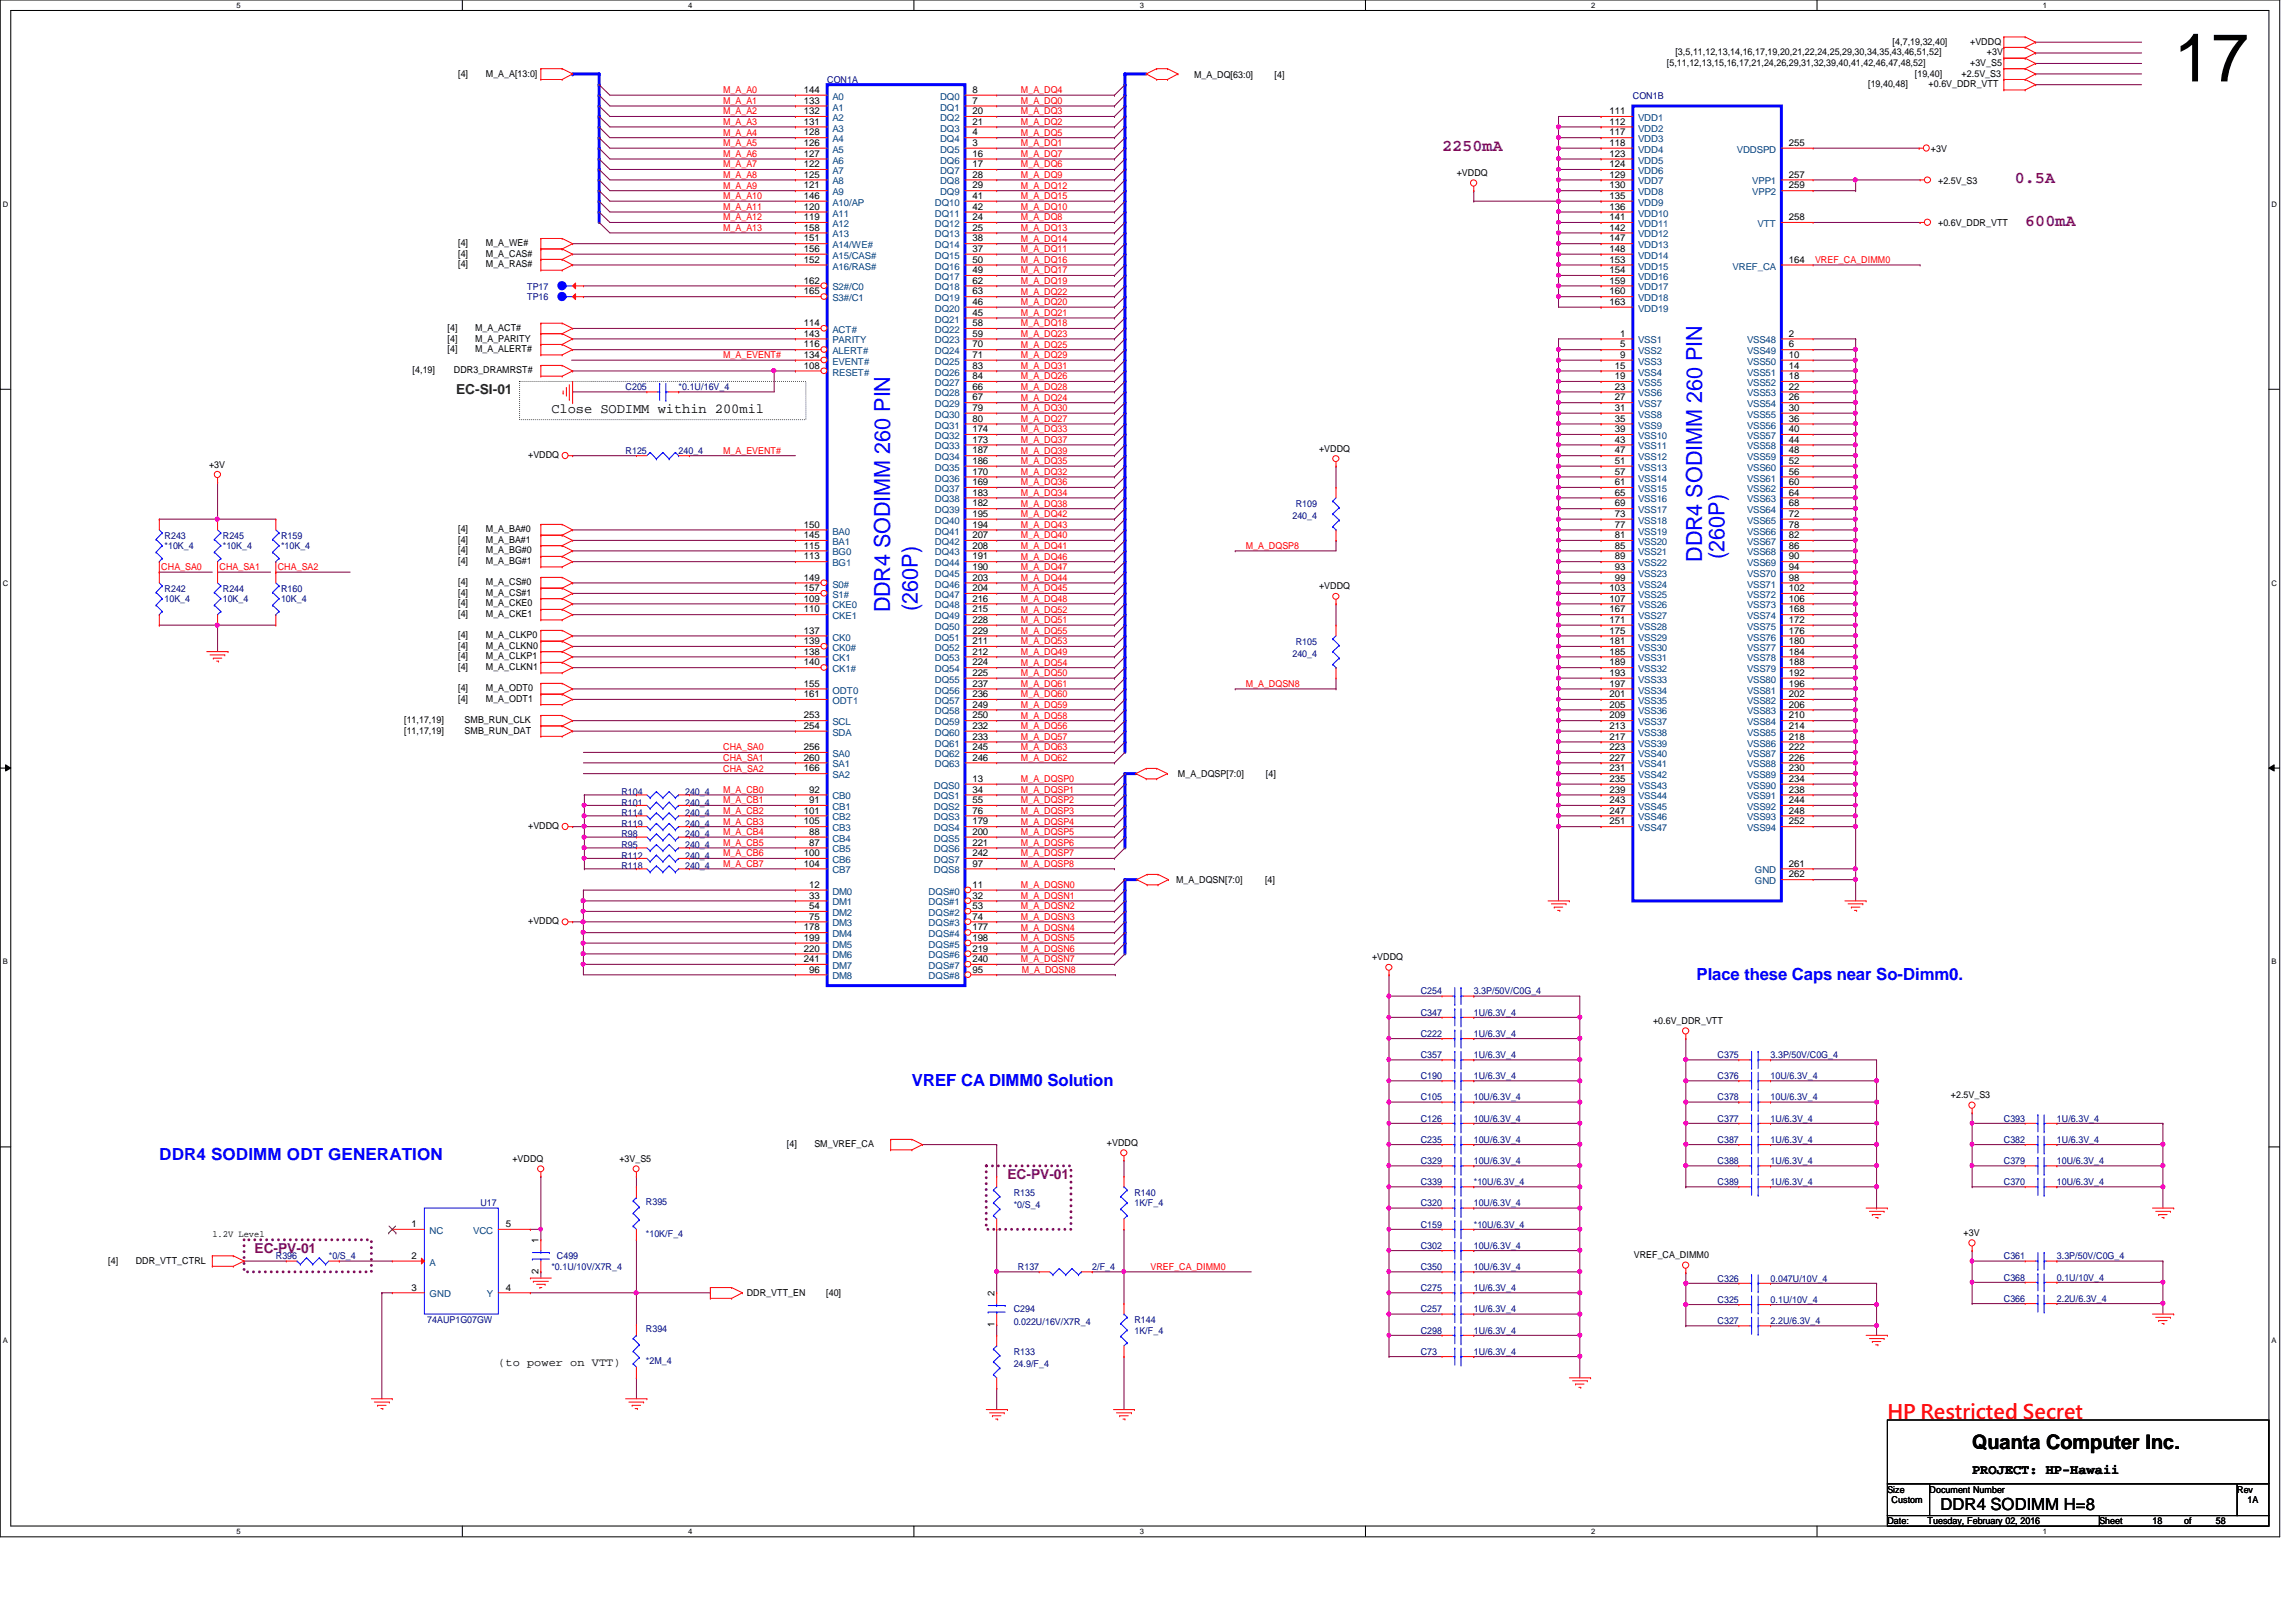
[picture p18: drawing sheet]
<svg xmlns="http://www.w3.org/2000/svg" width="297mm" height="210mm" viewBox="0 0 297 210" stroke-linecap="round" stroke-linejoin="round" font-family="sans-serif">
<defs><g id="words">
<text font-size="8.8" x="281.2" y="10.5">17</text>
<g font-size="2.9" fill="#00f">
<text x="220.2" y="72.7" transform="rotate(-90 220.2 72.7)">DDR4 SODIMM 260 PIN</text>
<text x="223.1" y="72.4" transform="rotate(-90 223.1 72.4)">(260P)</text>
<text x="115.1" y="79.2" transform="rotate(-90 115.1 79.2)">DDR4 SODIMM 260 PIN</text>
<text x="118.7" y="79.1" transform="rotate(-90 118.7 79.1)">(260P)</text>
</g>
<text font-size="2.6" fill="#f00" x="244.2" y="183.6">HP Restricted Secret</text>
<text font-size="2.6" x="255.1" y="187.6">Quanta Computer Inc.</text>
<g font-size="2.2" fill="#800080">
<text x="186.6" y="19.6">2250mA</text>
<text x="260.6" y="23.7">0.5A</text>
<text x="262" y="29.2">600mA</text>
</g>
<g font-size="2.2" fill="#00f">
<text x="219.5" y="126.8">Place these Caps near So-Dimm0.</text>
<text x="118" y="140.5">VREF CA DIMM0 Solution</text>
<text x="20.6" y="150.2">DDR4 SODIMM ODT GENERATION</text>
</g>
<text font-size="2.2" x="251" y="195.4">DDR4 SODIMM H=8</text>
<text font-size="1.8" fill="#008000" x="59" y="51">EC-SI-01</text>
<g font-size="1.8">
<text x="71.3" y="53.5">Close SODIMM within 200mil</text>
<text x="255.1" y="190.8">PROJECT: HP-Hawaii</text>
</g>
<g font-size="1.8" fill="#800080">
<text x="130.3" y="152.5">EC-PV-01</text>
<text x="32.9" y="162.1">EC-PV-01</text>
</g>
<text font-size="1.5" x="64.5" y="176.8">(to power on VTT)</text>
<g font-size="1.2">
<text x="244.9" y="5.8">[4,7,19,32,40]</text>
<text x="254.9" y="5.8">+VDDQ</text>
<text x="59.3" y="9.9">[4]</text>
<text x="62.9" y="9.9">M_A_A[13:0]</text>
<text x="154.5" y="10">M_A_DQ[63:0]</text>
<text x="164.9" y="10">[4]</text>
<text x="215.6" y="8.6">[5,11,12,13,15,16,17,21,24,26,29,31,32,39,40,41,42,46,47,48,52]</text>
<text x="216.7" y="7.2">[3,5,11,12,13,14,16,17,19,20,21,22,24,25,29,30,34,35,43,46,51,52]</text>
<text x="241.7" y="11.3">[19,40,48]</text>
<text x="247.7" y="9.9">[19,40]</text>
<text x="249.5" y="11.3">+0.6V_DDR_VTT</text>
<text x="253.8" y="9.9">+2.5V_S3</text>
<text x="254.9" y="8.6">+3V_S5</text>
<text x="257" y="7.2">+3V</text>
<text x="104" y="12">144</text>
<text x="104" y="13.4">133</text>
<text x="104" y="14.8">132</text>
<text x="104" y="16.1">131</text>
<text x="104" y="17.5">128</text>
<text x="125.8" y="12">8</text>
<text x="125.8" y="13.4">7</text>
<text x="125.8" y="14.8">20</text>
<text x="125.8" y="16.1">21</text>
<text x="125.8" y="17.5">4</text>
<text x="208.2" y="14.8">111</text>
<text x="208.2" y="16.1">112</text>
<text x="208.2" y="17.5">117</text>
<text x="104" y="18.9">126</text>
<text x="104" y="20.3">127</text>
<text x="104" y="21.6">122</text>
<text x="104" y="23">125</text>
<text x="125.8" y="18.9">3</text>
<text x="125.8" y="20.3">16</text>
<text x="125.8" y="21.6">17</text>
<text x="125.8" y="23">28</text>
<text x="188.5" y="22.8">+VDDQ</text>
<text x="208.2" y="18.9">118</text>
<text x="208.2" y="20.3">123</text>
<text x="208.2" y="21.6">124</text>
<text x="208.2" y="23">129</text>
<text x="231.4" y="18.9">255</text>
<text x="231.4" y="23">257</text>
<text x="249.8" y="19.6">+3V</text>
<text x="250.7" y="23.7">+2.5V_S3</text>
<text x="104" y="24.4">121</text>
<text x="104" y="25.7">146</text>
<text x="104" y="27.1">120</text>
<text x="104" y="28.5">119</text>
<text x="104" y="29.8">158</text>
<text x="125.8" y="24.4">29</text>
<text x="125.8" y="25.7">41</text>
<text x="125.8" y="27.1">42</text>
<text x="125.8" y="28.5">24</text>
<text x="125.8" y="29.8">25</text>
<text x="208.2" y="24.4">130</text>
<text x="208.2" y="25.7">135</text>
<text x="208.2" y="27.1">136</text>
<text x="208.2" y="28.5">141</text>
<text x="208.2" y="29.8">142</text>
<text x="231.4" y="24.4">259</text>
<text x="231.4" y="28.5">258</text>
<text x="250.7" y="29.3">+0.6V_DDR_VTT</text>
<text x="59.3" y="31.8">[4]</text>
<text x="59.3" y="33.2">[4]</text>
<text x="59.3" y="34.6">[4]</text>
<text x="62.9" y="31.8">M_A_WE#</text>
<text x="62.9" y="33.2">M_A_CAS#</text>
<text x="62.9" y="34.6">M_A_RAS#</text>
<text x="104" y="31.2">151</text>
<text x="104" y="32.6">156</text>
<text x="104" y="34">152</text>
<text x="125.8" y="31.2">38</text>
<text x="125.8" y="32.6">37</text>
<text x="125.8" y="34">50</text>
<text x="125.8" y="35.3">49</text>
<text x="208.2" y="31.2">147</text>
<text x="208.2" y="32.6">148</text>
<text x="208.2" y="34">153</text>
<text x="208.2" y="35.3">154</text>
<text x="231.4" y="34">164</text>
<text x="104" y="36.7">162</text>
<text x="104" y="38.1">165</text>
<text x="125.8" y="36.7">62</text>
<text x="125.8" y="38.1">63</text>
<text x="125.8" y="39.5">46</text>
<text x="125.8" y="40.9">45</text>
<text x="208.2" y="36.7">159</text>
<text x="208.2" y="38.1">160</text>
<text x="208.2" y="39.5">163</text>
<text x="57.9" y="42.8">[4]</text>
<text x="57.9" y="44.2">[4]</text>
<text x="57.9" y="45.6">[4]</text>
<text x="61.5" y="42.8">M_A_ACT#</text>
<text x="61.5" y="44.2">M_A_PARITY</text>
<text x="61.5" y="45.6">M_A_ALERT#</text>
<text x="104" y="42.2">114</text>
<text x="104" y="45">116</text>
<text x="104" y="46.3">134</text>
<text x="104" y="47.7">108</text>
<text x="104" y="43.6">143</text>
<text x="125.8" y="42.2">58</text>
<text x="125.8" y="43.6">59</text>
<text x="125.8" y="45">70</text>
<text x="125.8" y="46.3">71</text>
<text x="125.8" y="47.7">83</text>
<text x="208.9" y="47.7">15</text>
<text x="209.6" y="43.6">1</text>
<text x="209.6" y="45">5</text>
<text x="209.6" y="46.3">9</text>
<text x="231.4" y="43.6">2</text>
<text x="231.4" y="45">6</text>
<text x="231.4" y="46.3">10</text>
<text x="231.4" y="47.7">14</text>
<text x="53.4" y="48.3">[4,19]</text>
<text x="58.7" y="48.3">DDR3_DRAMRST#</text>
<text x="125.8" y="49.1">84</text>
<text x="125.8" y="50.4">66</text>
<text x="125.8" y="51.8">67</text>
<text x="125.8" y="53.2">79</text>
<text x="208.9" y="49.1">19</text>
<text x="208.9" y="50.4">23</text>
<text x="208.9" y="51.8">27</text>
<text x="208.9" y="53.2">31</text>
<text x="231.4" y="49.1">18</text>
<text x="231.4" y="50.4">22</text>
<text x="231.4" y="51.8">26</text>
<text x="231.4" y="53.2">30</text>
<text x="68.3" y="59.3">+VDDQ</text>
<text x="125.8" y="54.6">80</text>
<text x="125.8" y="55.9">174</text>
<text x="125.8" y="57.3">173</text>
<text x="125.8" y="58.7">187</text>
<text x="170.6" y="58.5">+VDDQ</text>
<text x="208.9" y="54.6">35</text>
<text x="208.9" y="55.9">39</text>
<text x="208.9" y="57.3">43</text>
<text x="208.9" y="58.7">47</text>
<text x="231.4" y="54.6">36</text>
<text x="231.4" y="55.9">40</text>
<text x="231.4" y="57.3">44</text>
<text x="231.4" y="58.7">48</text>
<text x="27" y="60.5">+3V</text>
<text x="125.8" y="60">186</text>
<text x="125.8" y="61.4">170</text>
<text x="125.8" y="62.8">169</text>
<text x="125.8" y="64.1">183</text>
<text x="125.8" y="65.5">182</text>
<text x="208.9" y="60">51</text>
<text x="208.9" y="61.4">57</text>
<text x="208.9" y="62.8">61</text>
<text x="208.9" y="64.1">65</text>
<text x="208.9" y="65.5">69</text>
<text x="231.4" y="60">52</text>
<text x="231.4" y="61.4">56</text>
<text x="231.4" y="62.8">60</text>
<text x="231.4" y="64.1">64</text>
<text x="231.4" y="65.5">68</text>
<text x="59.3" y="68.9">[4]</text>
<text x="59.3" y="70.3">[4]</text>
<text x="59.3" y="71.6">[4]</text>
<text x="62.9" y="68.9">M_A_BA#0</text>
<text x="62.9" y="70.3">M_A_BA#1</text>
<text x="62.9" y="71.6">M_A_BG#0</text>
<text x="104" y="68.3">150</text>
<text x="104" y="69.6">145</text>
<text x="104" y="71">115</text>
<text x="125.8" y="66.9">195</text>
<text x="125.8" y="68.3">194</text>
<text x="125.8" y="69.6">207</text>
<text x="125.8" y="71">208</text>
<text x="208.9" y="66.9">73</text>
<text x="208.9" y="68.3">77</text>
<text x="208.9" y="69.6">81</text>
<text x="208.9" y="71">85</text>
<text x="231.4" y="66.9">72</text>
<text x="231.4" y="68.3">78</text>
<text x="231.4" y="69.6">82</text>
<text x="231.4" y="71">86</text>
<text x="59.3" y="73">[4]</text>
<text x="59.3" y="75.7">[4]</text>
<text x="59.3" y="77.1">[4]</text>
<text x="62.9" y="73">M_A_BG#1</text>
<text x="62.9" y="75.7">M_A_CS#0</text>
<text x="62.9" y="77.1">M_A_CS#1</text>
<text x="104" y="75.1">149</text>
<text x="104" y="76.5">157</text>
<text x="104" y="77.9">109</text>
<text x="104" y="72.4">113</text>
<text x="125.8" y="72.4">191</text>
<text x="125.8" y="73.7">190</text>
<text x="125.8" y="75.1">203</text>
<text x="125.8" y="76.5">204</text>
<text x="125.8" y="77.9">216</text>
<text x="170.6" y="76.3">+VDDQ</text>
<text x="208.2" y="76.5">103</text>
<text x="208.2" y="77.9">107</text>
<text x="208.9" y="72.4">89</text>
<text x="208.9" y="73.7">93</text>
<text x="208.9" y="75.1">99</text>
<text x="231.4" y="72.4">90</text>
<text x="231.4" y="73.7">94</text>
<text x="231.4" y="75.1">98</text>
<text x="231.4" y="76.5">102</text>
<text x="231.4" y="77.9">106</text>
<text x="59.3" y="78.5">[4]</text>
<text x="59.3" y="79.8">[4]</text>
<text x="59.3" y="82.6">[4]</text>
<text x="59.3" y="84">[4]</text>
<text x="62.9" y="78.5">M_A_CKE0</text>
<text x="62.9" y="79.8">M_A_CKE1</text>
<text x="62.9" y="82.6">M_A_CLKP0</text>
<text x="62.9" y="84">M_A_CLKN0</text>
<text x="104" y="82">137</text>
<text x="104" y="83.4">139</text>
<text x="104" y="79.2">110</text>
<text x="125.8" y="79.2">215</text>
<text x="125.8" y="80.6">228</text>
<text x="125.8" y="82">229</text>
<text x="125.8" y="83.4">211</text>
<text x="208.2" y="79.2">167</text>
<text x="208.2" y="80.6">171</text>
<text x="208.2" y="82">175</text>
<text x="208.2" y="83.4">181</text>
<text x="231.4" y="79.2">168</text>
<text x="231.4" y="80.6">172</text>
<text x="231.4" y="82">176</text>
<text x="231.4" y="83.4">180</text>
<text x="59.3" y="85.3">[4]</text>
<text x="59.3" y="86.7">[4]</text>
<text x="59.3" y="89.5">[4]</text>
<text x="62.9" y="85.3">M_A_CLKP1</text>
<text x="62.9" y="86.7">M_A_CLKN1</text>
<text x="62.9" y="89.5">M_A_ODT0</text>
<text x="104" y="84.7">138</text>
<text x="104" y="86.1">140</text>
<text x="104" y="88.9">155</text>
<text x="125.8" y="84.7">212</text>
<text x="125.8" y="86.1">224</text>
<text x="125.8" y="87.5">225</text>
<text x="125.8" y="88.9">237</text>
<text x="208.2" y="84.7">185</text>
<text x="208.2" y="86.1">189</text>
<text x="208.2" y="87.5">193</text>
<text x="208.2" y="88.9">197</text>
<text x="231.4" y="84.7">184</text>
<text x="231.4" y="86.1">188</text>
<text x="231.4" y="87.5">192</text>
<text x="231.4" y="88.9">196</text>
<text x="52.3" y="93.6">[11,17,19]</text>
<text x="52.3" y="95">[11,17,19]</text>
<text x="59.3" y="90.8">[4]</text>
<text x="60.1" y="93.6">SMB_RUN_CLK</text>
<text x="60.1" y="95">SMB_RUN_DAT</text>
<text x="62.9" y="90.8">M_A_ODT1</text>
<text x="104" y="93">253</text>
<text x="104" y="94.3">254</text>
<text x="104" y="90.2">161</text>
<text x="125.8" y="90.2">236</text>
<text x="125.8" y="91.6">249</text>
<text x="125.8" y="93">250</text>
<text x="125.8" y="94.3">232</text>
<text x="125.8" y="95.7">233</text>
<text x="208.2" y="90.2">201</text>
<text x="208.2" y="91.6">205</text>
<text x="208.2" y="93">209</text>
<text x="208.2" y="94.3">213</text>
<text x="208.2" y="95.7">217</text>
<text x="231.4" y="90.2">202</text>
<text x="231.4" y="91.6">206</text>
<text x="231.4" y="93">210</text>
<text x="231.4" y="94.3">214</text>
<text x="231.4" y="95.7">218</text>
<text x="104" y="97.1">256</text>
<text x="104" y="98.4">260</text>
<text x="104" y="99.8">166</text>
<text x="125.8" y="97.1">245</text>
<text x="125.8" y="98.4">246</text>
<text x="125.8" y="101.2">13</text>
<text x="152.4" y="100.6">M_A_DQSP[7:0]</text>
<text x="163.8" y="100.6">[4]</text>
<text x="208.2" y="97.1">223</text>
<text x="208.2" y="98.4">227</text>
<text x="208.2" y="99.8">231</text>
<text x="208.2" y="101.2">235</text>
<text x="231.4" y="97.1">222</text>
<text x="231.4" y="98.4">226</text>
<text x="231.4" y="99.8">230</text>
<text x="231.4" y="101.2">234</text>
<text x="68.3" y="107.3">+VDDQ</text>
<text x="104" y="105.3">101</text>
<text x="104" y="106.7">105</text>
<text x="104.7" y="102.6">92</text>
<text x="104.7" y="103.9">91</text>
<text x="125.8" y="102.6">34</text>
<text x="125.8" y="103.9">55</text>
<text x="125.8" y="105.3">76</text>
<text x="125.8" y="106.7">179</text>
<text x="208.2" y="102.6">239</text>
<text x="208.2" y="103.9">243</text>
<text x="208.2" y="105.3">247</text>
<text x="208.2" y="106.7">251</text>
<text x="231.4" y="102.6">238</text>
<text x="231.4" y="103.9">244</text>
<text x="231.4" y="105.3">248</text>
<text x="231.4" y="106.7">252</text>
<text x="104" y="110.8">100</text>
<text x="104" y="112.1">104</text>
<text x="104.7" y="108">88</text>
<text x="104.7" y="109.4">87</text>
<text x="125.8" y="108">200</text>
<text x="125.8" y="109.4">221</text>
<text x="125.8" y="110.8">242</text>
<text x="125.8" y="112.1">97</text>
<text x="231.4" y="112.1">261</text>
<text x="231.4" y="113.5">262</text>
<text x="68.3" y="119.6">+VDDQ</text>
<text x="104.7" y="114.9">12</text>
<text x="104.7" y="116.3">33</text>
<text x="104.7" y="117.6">54</text>
<text x="104.7" y="119">75</text>
<text x="125.8" y="114.9">11</text>
<text x="125.8" y="116.3">32</text>
<text x="125.8" y="117.6">53</text>
<text x="125.8" y="119">74</text>
<text x="152.1" y="114.3">M_A_DQSN[7:0]</text>
<text x="163.7" y="114.3">[4]</text>
<text x="104" y="120.4">178</text>
<text x="104" y="121.8">199</text>
<text x="104" y="123.1">220</text>
<text x="104" y="124.5">241</text>
<text x="104.7" y="125.9">96</text>
<text x="125.8" y="120.4">177</text>
<text x="125.8" y="121.8">198</text>
<text x="125.8" y="123.1">219</text>
<text x="125.8" y="124.5">240</text>
<text x="125.8" y="125.9">95</text>
<text x="177.5" y="124.3">+VDDQ</text>
<text x="213.9" y="132.5">+0.6V_DDR_VTT</text>
<text x="252.4" y="142.1">+2.5V_S3</text>
<text x="101.8" y="148.4">[4]</text>
<text x="105.4" y="148.4">SM_VREF_CA</text>
<text x="143.2" y="148.3">+VDDQ</text>
<text x="66.3" y="150.4">+VDDQ</text>
<text x="80.1" y="150.4">+3V_S5</text>
<text x="27.5" y="160.1">1.2V Level</text>
<text x="53.3" y="158.8">1</text>
<text x="65.4" y="158.8">5</text>
<text x="69.7" y="160.9" transform="rotate(-90 69.7 160.9)">1</text>
<text x="254" y="160">+3V</text>
<text x="14" y="163.5">[4]</text>
<text x="17.6" y="163.5">DDR_VTT_CTRL</text>
<text x="53.3" y="162.9">2</text>
<text x="53.3" y="167">3</text>
<text x="65.4" y="167">4</text>
<text x="69.7" y="164.8" transform="rotate(-90 69.7 164.8)">2</text>
<text x="96.6" y="167.8">DDR_VTT_EN</text>
<text x="106.9" y="167.8">[40]</text>
<text x="128.6" y="167.7" transform="rotate(-90 128.6 167.7)">2</text>
<text x="211.4" y="162.9">VREF_CA_DIMM0</text>
<text x="128.6" y="171.7" transform="rotate(-90 128.6 171.7)">1</text>
<text x="244.2" y="193.2">Size</text>
<text x="244.2" y="197.3">Date:</text>
<text x="244.7" y="194.5">Custom</text>
<text x="249.4" y="197.3">Tuesday, February 02, 2016</text>
<text x="249.6" y="193.2">Document Number</text>
<text x="271.6" y="197.3">Sheet</text>
<text x="278.5" y="197.3">18</text>
<text x="282.6" y="197.3">of</text>
<text x="286.7" y="197.3">58</text>
<text x="289.4" y="193.2">Rev</text>
<text x="290.8" y="194.5">1A</text>
</g>
<g font-size="1.2" fill="#000080">
<text x="107" y="10.7">CON1A</text>
<text x="211.2" y="12.8">CON1B</text>
<text x="68.2" y="38.9">TP16</text>
<text x="68.2" y="37.5">TP17</text>
<text x="80.9" y="50.5">C205</text>
<text x="87.8" y="50.5">*0.1U/16V_4</text>
<text x="80.9" y="58.7">R125</text>
<text x="87.8" y="58.7">240_4</text>
<text x="167.6" y="65.6">R109</text>
<text x="21.3" y="69.7">R243</text>
<text x="21.3" y="71.1">*10K_4</text>
<text x="28.8" y="69.7">R245</text>
<text x="28.8" y="71.1">*10K_4</text>
<text x="36.4" y="69.7">R159</text>
<text x="36.4" y="71.1">*10K_4</text>
<text x="167.2" y="67.2">240_4</text>
<text x="21.3" y="76.6">R242</text>
<text x="21.3" y="77.9">10K_4</text>
<text x="28.8" y="76.6">R244</text>
<text x="28.8" y="77.9">10K_4</text>
<text x="36.4" y="76.6">R160</text>
<text x="36.4" y="77.9">10K_4</text>
<text x="167.6" y="83.4">R105</text>
<text x="167.2" y="85">240_4</text>
<text x="80.4" y="107">R119</text>
<text x="80.4" y="105.6">R114</text>
<text x="80.4" y="104.3">R101</text>
<text x="80.4" y="102.9">R104</text>
<text x="88.6" y="107">240_4</text>
<text x="88.6" y="105.6">240_4</text>
<text x="88.6" y="104.3">240_4</text>
<text x="88.6" y="102.9">240_4</text>
<text x="80.4" y="108.4">R98</text>
<text x="80.4" y="111.1">R112</text>
<text x="80.4" y="109.8">R95</text>
<text x="80.4" y="112.5">R118</text>
<text x="88.6" y="111.1">240_4</text>
<text x="88.6" y="112.5">240_4</text>
<text x="88.6" y="108.4">240_4</text>
<text x="88.6" y="109.8">240_4</text>
<text x="183.8" y="128.7">C254</text>
<text x="183.8" y="131.4">C347</text>
<text x="190.7" y="128.7">3.3P/50V/C0G_4</text>
<text x="190.7" y="131.4">1U/6.3V_4</text>
<text x="183.8" y="134.2">C222</text>
<text x="183.8" y="136.9">C357</text>
<text x="190.7" y="134.2">1U/6.3V_4</text>
<text x="190.7" y="136.9">1U/6.3V_4</text>
<text x="222.2" y="136.9">C375</text>
<text x="229.1" y="136.9">3.3P/50V/C0G_4</text>
<text x="183.8" y="139.7">C190</text>
<text x="183.8" y="142.4">C105</text>
<text x="190.7" y="139.7">1U/6.3V_4</text>
<text x="190.7" y="142.4">10U/6.3V_4</text>
<text x="222.2" y="139.7">C376</text>
<text x="222.2" y="142.4">C378</text>
<text x="229.1" y="139.7">10U/6.3V_4</text>
<text x="229.1" y="142.4">10U/6.3V_4</text>
<text x="183.8" y="147.9">C235</text>
<text x="183.8" y="145.2">C126</text>
<text x="190.7" y="147.9">10U/6.3V_4</text>
<text x="190.7" y="145.2">10U/6.3V_4</text>
<text x="222.2" y="147.9">C387</text>
<text x="222.2" y="145.2">C377</text>
<text x="229.1" y="147.9">1U/6.3V_4</text>
<text x="229.1" y="145.2">1U/6.3V_4</text>
<text x="259.2" y="147.9">C382</text>
<text x="259.2" y="145.2">C393</text>
<text x="266.1" y="147.9">1U/6.3V_4</text>
<text x="266.1" y="145.2">1U/6.3V_4</text>
<text x="83.6" y="156">R395</text>
<text x="131.1" y="154.7">R135</text>
<text x="146.8" y="154.7">R140</text>
<text x="183.8" y="153.4">C339</text>
<text x="183.8" y="150.6">C329</text>
<text x="190.7" y="153.4">*10U/6.3V_4</text>
<text x="190.7" y="150.6">10U/6.3V_4</text>
<text x="222.2" y="150.6">C388</text>
<text x="222.2" y="153.4">C389</text>
<text x="229.1" y="150.6">1U/6.3V_4</text>
<text x="229.1" y="153.4">1U/6.3V_4</text>
<text x="259.2" y="153.4">C370</text>
<text x="259.2" y="150.6">C379</text>
<text x="266.1" y="153.4">10U/6.3V_4</text>
<text x="266.1" y="150.6">10U/6.3V_4</text>
<text x="62.1" y="156.1">U17</text>
<text x="83.6" y="160.1">*10K/F_4</text>
<text x="131.1" y="156.4">*0/S_4</text>
<text x="146.8" y="156.1">1K/F_4</text>
<text x="183.8" y="161.6">C302</text>
<text x="183.8" y="156.1">C320</text>
<text x="183.8" y="158.9">C159</text>
<text x="190.7" y="161.6">10U/6.3V_4</text>
<text x="190.7" y="156.1">10U/6.3V_4</text>
<text x="190.7" y="158.9">*10U/6.3V_4</text>
<text x="35.7" y="163">R396</text>
<text x="42.5" y="163">*0/S_4</text>
<text x="71.3" y="164.3">*0.1U/10V/X7R_4</text>
<text x="72" y="163">C499</text>
<text x="131.7" y="164.3">R137</text>
<text x="141.3" y="164.3">2/F_4</text>
<text x="183.8" y="167.1">C275</text>
<text x="183.8" y="164.3">C350</text>
<text x="190.7" y="167.1">1U/6.3V_4</text>
<text x="190.7" y="164.3">10U/6.3V_4</text>
<text x="222.2" y="165.9">C326</text>
<text x="229.1" y="165.9">0.047U/10V_4</text>
<text x="259.2" y="165.7">C368</text>
<text x="259.2" y="163">C361</text>
<text x="266.1" y="165.7">0.1U/10V_4</text>
<text x="266.1" y="163">3.3P/50V/C0G_4</text>
<text x="55.3" y="171.2">74AUP1G07GW</text>
<text x="83.6" y="172.4">R394</text>
<text x="131.1" y="169.8">C294</text>
<text x="131.1" y="171.5">0.022U/16V/X7R_4</text>
<text x="146.8" y="171.2">R144</text>
<text x="146.8" y="172.6">1K/F_4</text>
<text x="183.8" y="172.6">C298</text>
<text x="183.8" y="169.8">C257</text>
<text x="190.7" y="172.6">1U/6.3V_4</text>
<text x="190.7" y="169.8">1U/6.3V_4</text>
<text x="222.2" y="168.6">C325</text>
<text x="222.2" y="171.3">C327</text>
<text x="229.1" y="168.6">0.1U/10V_4</text>
<text x="229.1" y="171.3">2.2U/6.3V_4</text>
<text x="259.2" y="168.4">C366</text>
<text x="266.1" y="168.4">2.2U/6.3V_4</text>
<text x="83.6" y="176.6">*2M_4</text>
<text x="131.1" y="175.3">R133</text>
<text x="131.1" y="177">24.9/F_4</text>
<text x="183.8" y="175.3">C73</text>
<text x="190.7" y="175.3">1U/6.3V_4</text>
</g>
<g font-size="1.2" fill="#f00">
<text x="93.6" y="12.1">M_A_A0</text>
<text x="93.6" y="13.5">M_A_A1</text>
<text x="93.6" y="16.2">M_A_A3</text>
<text x="93.6" y="14.8">M_A_A2</text>
<text x="93.6" y="17.6">M_A_A4</text>
<text x="132.1" y="14.8">M_A_DQ3</text>
<text x="132.1" y="17.6">M_A_DQ5</text>
<text x="132.1" y="16.2">M_A_DQ2</text>
<text x="132.1" y="13.5">M_A_DQ0</text>
<text x="132.1" y="12.1">M_A_DQ4</text>
<text x="93.6" y="18.9">M_A_A5</text>
<text x="93.6" y="20.3">M_A_A6</text>
<text x="93.6" y="21.7">M_A_A7</text>
<text x="93.6" y="23">M_A_A8</text>
<text x="132.1" y="23">M_A_DQ9</text>
<text x="132.1" y="20.3">M_A_DQ7</text>
<text x="132.1" y="21.7">M_A_DQ6</text>
<text x="132.1" y="18.9">M_A_DQ1</text>
<text x="93.6" y="24.4">M_A_A9</text>
<text x="93.6" y="25.8">M_A_A10</text>
<text x="93.6" y="27.2">M_A_A11</text>
<text x="93.6" y="28.5">M_A_A12</text>
<text x="93.6" y="29.9">M_A_A13</text>
<text x="132.1" y="24.4">M_A_DQ12</text>
<text x="132.1" y="29.9">M_A_DQ13</text>
<text x="132.1" y="27.2">M_A_DQ10</text>
<text x="132.1" y="28.5">M_A_DQ8</text>
<text x="132.1" y="25.8">M_A_DQ15</text>
<text x="132.1" y="32.6">M_A_DQ11</text>
<text x="132.1" y="35.4">M_A_DQ17</text>
<text x="132.1" y="34">M_A_DQ16</text>
<text x="132.1" y="31.3">M_A_DQ14</text>
<text x="234.8" y="34">VREF_CA_DIMM0</text>
<text x="132.1" y="39.5">M_A_DQ20</text>
<text x="132.1" y="40.9">M_A_DQ21</text>
<text x="132.1" y="38.1">M_A_DQ22</text>
<text x="132.1" y="36.7">M_A_DQ19</text>
<text x="93.6" y="46.4">M_A_EVENT#</text>
<text x="132.1" y="45">M_A_DQ25</text>
<text x="132.1" y="47.8">M_A_DQ31</text>
<text x="132.1" y="43.6">M_A_DQ23</text>
<text x="132.1" y="42.2">M_A_DQ18</text>
<text x="132.1" y="46.4">M_A_DQ29</text>
<text x="132.1" y="50.5">M_A_DQ28</text>
<text x="132.1" y="53.2">M_A_DQ30</text>
<text x="132.1" y="49.1">M_A_DQ26</text>
<text x="132.1" y="51.9">M_A_DQ24</text>
<text x="93.6" y="58.7">M_A_EVENT#</text>
<text x="132.1" y="54.6">M_A_DQ27</text>
<text x="132.1" y="57.3">M_A_DQ37</text>
<text x="132.1" y="58.7">M_A_DQ39</text>
<text x="132.1" y="56">M_A_DQ33</text>
<text x="132.1" y="60.1">M_A_DQ35</text>
<text x="132.1" y="61.5">M_A_DQ32</text>
<text x="132.1" y="65.6">M_A_DQ38</text>
<text x="132.1" y="64.2">M_A_DQ34</text>
<text x="132.1" y="62.8">M_A_DQ36</text>
<text x="132.1" y="68.3">M_A_DQ43</text>
<text x="132.1" y="66.9">M_A_DQ42</text>
<text x="132.1" y="69.7">M_A_DQ40</text>
<text x="132.1" y="71">M_A_DQ41</text>
<text x="161.2" y="71">M_A_DQSP8</text>
<text x="20.9" y="73.8">CHA_SA0</text>
<text x="28.4" y="73.8">CHA_SA1</text>
<text x="35.9" y="73.8">CHA_SA2</text>
<text x="132.1" y="76.5">M_A_DQ45</text>
<text x="132.1" y="75.2">M_A_DQ44</text>
<text x="132.1" y="72.4">M_A_DQ46</text>
<text x="132.1" y="77.9">M_A_DQ48</text>
<text x="132.1" y="73.8">M_A_DQ47</text>
<text x="132.1" y="79.3">M_A_DQ52</text>
<text x="132.1" y="80.6">M_A_DQ51</text>
<text x="132.1" y="82">M_A_DQ55</text>
<text x="132.1" y="83.4">M_A_DQ53</text>
<text x="132.1" y="88.9">M_A_DQ61</text>
<text x="132.1" y="87.5">M_A_DQ50</text>
<text x="132.1" y="86.1">M_A_DQ54</text>
<text x="132.1" y="84.8">M_A_DQ49</text>
<text x="161.2" y="88.9">M_A_DQSN8</text>
<text x="132.1" y="90.3">M_A_DQ60</text>
<text x="132.1" y="91.6">M_A_DQ59</text>
<text x="132.1" y="93">M_A_DQ58</text>
<text x="132.1" y="95.8">M_A_DQ57</text>
<text x="132.1" y="94.4">M_A_DQ56</text>
<text x="93.6" y="97.1">CHA_SA0</text>
<text x="93.6" y="99.9">CHA_SA2</text>
<text x="93.6" y="98.5">CHA_SA1</text>
<text x="132.1" y="101.2">M_A_DQSP0</text>
<text x="132.1" y="98.5">M_A_DQ62</text>
<text x="132.1" y="97.1">M_A_DQ63</text>
<text x="93.6" y="102.6">M_A_CB0</text>
<text x="93.6" y="104">M_A_CB1</text>
<text x="93.6" y="106.7">M_A_CB3</text>
<text x="93.6" y="105.3">M_A_CB2</text>
<text x="132.1" y="102.6">M_A_DQSP1</text>
<text x="132.1" y="104">M_A_DQSP2</text>
<text x="132.1" y="105.3">M_A_DQSP3</text>
<text x="132.1" y="106.7">M_A_DQSP4</text>
<text x="93.6" y="108.1">M_A_CB4</text>
<text x="93.6" y="112.2">M_A_CB7</text>
<text x="93.6" y="110.8">M_A_CB6</text>
<text x="93.6" y="109.5">M_A_CB5</text>
<text x="132.1" y="110.8">M_A_DQSP7</text>
<text x="132.1" y="108.1">M_A_DQSP5</text>
<text x="132.1" y="109.5">M_A_DQSP6</text>
<text x="132.1" y="112.2">M_A_DQSP8</text>
<text x="132.1" y="114.9">M_A_DQSN0</text>
<text x="132.1" y="116.3">M_A_DQSN1</text>
<text x="132.1" y="117.7">M_A_DQSN2</text>
<text x="132.1" y="119">M_A_DQSN3</text>
<text x="132.1" y="120.4">M_A_DQSN4</text>
<text x="132.1" y="121.8">M_A_DQSN5</text>
<text x="132.1" y="123.2">M_A_DQSN6</text>
<text x="132.1" y="124.5">M_A_DQSN7</text>
<text x="132.2" y="125.9">M_A_DQSN8</text>
<text x="148.8" y="164.3">VREF_CA_DIMM0</text>
</g>
<g font-size="1.2" fill="#004080">
<text x="107.7" y="12.9">A0</text>
<text x="107.7" y="14.3">A1</text>
<text x="107.7" y="15.7">A2</text>
<text x="107.7" y="17">A3</text>
<text x="121.6" y="12.9">DQ0</text>
<text x="121.6" y="14.3">DQ1</text>
<text x="121.6" y="15.7">DQ2</text>
<text x="121.6" y="17">DQ3</text>
<text x="211.9" y="15.7">VDD1</text>
<text x="211.9" y="17">VDD2</text>
<text x="107.7" y="18.4">A4</text>
<text x="107.7" y="19.8">A5</text>
<text x="107.7" y="21.2">A6</text>
<text x="107.7" y="22.5">A7</text>
<text x="107.7" y="23.9">A8</text>
<text x="121.6" y="18.4">DQ4</text>
<text x="121.6" y="19.8">DQ5</text>
<text x="121.6" y="21.2">DQ6</text>
<text x="121.6" y="22.5">DQ7</text>
<text x="121.6" y="23.9">DQ8</text>
<text x="211.9" y="18.4">VDD3</text>
<text x="211.9" y="19.8">VDD4</text>
<text x="211.9" y="21.2">VDD5</text>
<text x="211.9" y="22.5">VDD6</text>
<text x="211.9" y="23.9">VDD7</text>
<text x="224.7" y="19.8">VDDSPD</text>
<text x="226.7" y="23.9">VPP1</text>
<text x="107.7" y="25.3">A9</text>
<text x="107.7" y="26.6">A10/AP</text>
<text x="107.7" y="28">A11</text>
<text x="107.7" y="29.4">A12</text>
<text x="120.9" y="26.6">DQ10</text>
<text x="120.9" y="28">DQ11</text>
<text x="120.9" y="29.4">DQ12</text>
<text x="121.6" y="25.3">DQ9</text>
<text x="211.9" y="25.3">VDD8</text>
<text x="211.9" y="26.6">VDD9</text>
<text x="211.9" y="28">VDD10</text>
<text x="211.9" y="29.4">VDD11</text>
<text x="226.7" y="25.3">VPP2</text>
<text x="227.4" y="29.4">VTT</text>
<text x="107.7" y="30.7">A13</text>
<text x="107.7" y="32.1">A14/WE#</text>
<text x="107.7" y="33.5">A15/CAS#</text>
<text x="107.7" y="34.9">A16/RAS#</text>
<text x="120.9" y="30.7">DQ13</text>
<text x="120.9" y="32.1">DQ14</text>
<text x="120.9" y="33.5">DQ15</text>
<text x="120.9" y="34.9">DQ16</text>
<text x="211.9" y="30.7">VDD12</text>
<text x="211.9" y="32.1">VDD13</text>
<text x="211.9" y="33.5">VDD14</text>
<text x="211.9" y="34.9">VDD15</text>
<text x="224.2" y="34.9">VREF_CA</text>
<text x="107.7" y="37.6">S2#/C0</text>
<text x="107.7" y="39">S3#/C1</text>
<text x="120.9" y="36.2">DQ17</text>
<text x="120.9" y="37.6">DQ18</text>
<text x="120.9" y="39">DQ19</text>
<text x="120.9" y="40.3">DQ20</text>
<text x="120.9" y="41.7">DQ21</text>
<text x="211.9" y="36.2">VDD16</text>
<text x="211.9" y="37.6">VDD17</text>
<text x="211.9" y="39">VDD18</text>
<text x="211.9" y="40.3">VDD19</text>
<text x="107.7" y="43.1">ACT#</text>
<text x="107.7" y="45.8">ALERT#</text>
<text x="107.7" y="47.2">EVENT#</text>
<text x="107.7" y="44.4">PARITY</text>
<text x="120.9" y="43.1">DQ22</text>
<text x="120.9" y="44.4">DQ23</text>
<text x="120.9" y="45.8">DQ24</text>
<text x="120.9" y="47.2">DQ25</text>
<text x="211.9" y="44.4">VSS1</text>
<text x="211.9" y="45.8">VSS2</text>
<text x="211.9" y="47.2">VSS3</text>
<text x="226" y="44.4">VSS48</text>
<text x="226" y="45.8">VSS49</text>
<text x="226" y="47.2">VSS50</text>
<text x="107.7" y="48.6">RESET#</text>
<text x="120.9" y="48.6">DQ26</text>
<text x="120.9" y="50">DQ27</text>
<text x="120.9" y="51.3">DQ28</text>
<text x="120.9" y="52.7">DQ29</text>
<text x="211.9" y="48.6">VSS4</text>
<text x="211.9" y="50">VSS5</text>
<text x="211.9" y="51.3">VSS6</text>
<text x="211.9" y="52.7">VSS7</text>
<text x="226" y="48.6">VSS51</text>
<text x="226" y="50">VSS52</text>
<text x="226" y="51.3">VSS53</text>
<text x="226" y="52.7">VSS54</text>
<text x="120.9" y="54.1">DQ30</text>
<text x="120.9" y="55.5">DQ31</text>
<text x="120.9" y="56.8">DQ32</text>
<text x="120.9" y="58.2">DQ33</text>
<text x="120.9" y="59.6">DQ34</text>
<text x="211.9" y="54.1">VSS8</text>
<text x="211.9" y="55.5">VSS9</text>
<text x="211.9" y="56.8">VSS10</text>
<text x="211.9" y="58.2">VSS11</text>
<text x="211.9" y="59.6">VSS12</text>
<text x="226" y="54.1">VSS55</text>
<text x="226" y="55.5">VSS56</text>
<text x="226" y="56.8">VSS57</text>
<text x="226" y="58.2">VSS58</text>
<text x="226" y="59.6">VSS59</text>
<text x="120.9" y="60.9">DQ35</text>
<text x="120.9" y="62.3">DQ36</text>
<text x="120.9" y="63.7">DQ37</text>
<text x="120.9" y="65">DQ38</text>
<text x="211.9" y="60.9">VSS13</text>
<text x="211.9" y="62.3">VSS14</text>
<text x="211.9" y="63.7">VSS15</text>
<text x="211.9" y="65">VSS16</text>
<text x="226" y="60.9">VSS60</text>
<text x="226" y="62.3">VSS61</text>
<text x="226" y="63.7">VSS62</text>
<text x="226" y="65">VSS63</text>
<text x="107.7" y="69.2">BA0</text>
<text x="107.7" y="70.5">BA1</text>
<text x="107.7" y="71.9">BG0</text>
<text x="120.9" y="66.4">DQ39</text>
<text x="120.9" y="67.8">DQ40</text>
<text x="120.9" y="69.2">DQ41</text>
<text x="120.9" y="70.5">DQ42</text>
<text x="120.9" y="71.9">DQ43</text>
<text x="211.9" y="66.4">VSS17</text>
<text x="211.9" y="67.8">VSS18</text>
<text x="211.9" y="69.2">VSS19</text>
<text x="211.9" y="70.5">VSS20</text>
<text x="211.9" y="71.9">VSS21</text>
<text x="226" y="66.4">VSS64</text>
<text x="226" y="67.8">VSS65</text>
<text x="226" y="69.2">VSS66</text>
<text x="226" y="70.5">VSS67</text>
<text x="226" y="71.9">VSS68</text>
<text x="107.7" y="76">S0#</text>
<text x="107.7" y="77.4">S1#</text>
<text x="107.7" y="73.3">BG1</text>
<text x="120.9" y="73.3">DQ44</text>
<text x="120.9" y="74.6">DQ45</text>
<text x="120.9" y="76">DQ46</text>
<text x="120.9" y="77.4">DQ47</text>
<text x="211.9" y="73.3">VSS22</text>
<text x="211.9" y="74.6">VSS23</text>
<text x="211.9" y="76">VSS24</text>
<text x="211.9" y="77.4">VSS25</text>
<text x="226" y="73.3">VSS69</text>
<text x="226" y="74.6">VSS70</text>
<text x="226" y="76">VSS71</text>
<text x="226" y="77.4">VSS72</text>
<text x="107.7" y="82.9">CK0</text>
<text x="107.7" y="78.7">CKE0</text>
<text x="107.7" y="80.1">CKE1</text>
<text x="120.9" y="78.7">DQ48</text>
<text x="120.9" y="80.1">DQ49</text>
<text x="120.9" y="81.5">DQ50</text>
<text x="120.9" y="82.9">DQ51</text>
<text x="211.9" y="78.7">VSS26</text>
<text x="211.9" y="80.1">VSS27</text>
<text x="211.9" y="81.5">VSS28</text>
<text x="211.9" y="82.9">VSS29</text>
<text x="226" y="78.7">VSS73</text>
<text x="226" y="80.1">VSS74</text>
<text x="226" y="81.5">VSS75</text>
<text x="226" y="82.9">VSS76</text>
<text x="107.7" y="84.2">CK0#</text>
<text x="107.7" y="85.6">CK1</text>
<text x="107.7" y="87">CK1#</text>
<text x="107.7" y="89.7">ODT0</text>
<text x="120.9" y="84.2">DQ52</text>
<text x="120.9" y="85.6">DQ53</text>
<text x="120.9" y="87">DQ54</text>
<text x="120.9" y="88.3">DQ55</text>
<text x="120.9" y="89.7">DQ56</text>
<text x="211.9" y="84.2">VSS30</text>
<text x="211.9" y="85.6">VSS31</text>
<text x="211.9" y="87">VSS32</text>
<text x="211.9" y="88.3">VSS33</text>
<text x="211.9" y="89.7">VSS34</text>
<text x="226" y="84.2">VSS77</text>
<text x="226" y="85.6">VSS78</text>
<text x="226" y="87">VSS79</text>
<text x="226" y="88.3">VSS80</text>
<text x="226" y="89.7">VSS81</text>
<text x="107.7" y="93.9">SCL</text>
<text x="107.7" y="95.2">SDA</text>
<text x="107.7" y="91.1">ODT1</text>
<text x="120.9" y="91.1">DQ57</text>
<text x="120.9" y="92.5">DQ58</text>
<text x="120.9" y="93.9">DQ59</text>
<text x="120.9" y="95.2">DQ60</text>
<text x="211.9" y="91.1">VSS35</text>
<text x="211.9" y="92.5">VSS36</text>
<text x="211.9" y="93.9">VSS37</text>
<text x="211.9" y="95.2">VSS38</text>
<text x="226" y="91.1">VSS82</text>
<text x="226" y="92.5">VSS83</text>
<text x="226" y="93.9">VSS84</text>
<text x="226" y="95.2">VSS85</text>
<text x="107.7" y="98">SA0</text>
<text x="107.7" y="99.3">SA1</text>
<text x="107.7" y="100.7">SA2</text>
<text x="120.9" y="96.6">DQ61</text>
<text x="120.9" y="98">DQ62</text>
<text x="120.9" y="99.3">DQ63</text>
<text x="211.9" y="96.6">VSS39</text>
<text x="211.9" y="98">VSS40</text>
<text x="211.9" y="99.3">VSS41</text>
<text x="211.9" y="100.7">VSS42</text>
<text x="226" y="96.6">VSS86</text>
<text x="226" y="98">VSS87</text>
<text x="226" y="99.3">VSS88</text>
<text x="226" y="100.7">VSS89</text>
<text x="107.7" y="103.5">CB0</text>
<text x="107.7" y="104.8">CB1</text>
<text x="107.7" y="106.2">CB2</text>
<text x="107.7" y="107.6">CB3</text>
<text x="120.8" y="102.1">DQS0</text>
<text x="120.8" y="103.5">DQS1</text>
<text x="120.8" y="104.8">DQS2</text>
<text x="120.8" y="106.2">DQS3</text>
<text x="120.8" y="107.6">DQS4</text>
<text x="211.9" y="102.1">VSS43</text>
<text x="211.9" y="103.5">VSS44</text>
<text x="211.9" y="104.8">VSS45</text>
<text x="211.9" y="106.2">VSS46</text>
<text x="211.9" y="107.6">VSS47</text>
<text x="226" y="102.1">VSS90</text>
<text x="226" y="103.5">VSS91</text>
<text x="226" y="104.8">VSS92</text>
<text x="226" y="106.2">VSS93</text>
<text x="226" y="107.6">VSS94</text>
<text x="107.7" y="108.9">CB4</text>
<text x="107.7" y="110.3">CB5</text>
<text x="107.7" y="111.7">CB6</text>
<text x="107.7" y="113">CB7</text>
<text x="120.8" y="108.9">DQS5</text>
<text x="120.8" y="110.3">DQS6</text>
<text x="120.8" y="111.7">DQS7</text>
<text x="120.8" y="113">DQS8</text>
<text x="227" y="113">GND</text>
<text x="107.7" y="115.8">DM0</text>
<text x="107.7" y="117.2">DM1</text>
<text x="107.7" y="118.5">DM2</text>
<text x="107.7" y="119.9">DM3</text>
<text x="120.1" y="115.8">DQS#0</text>
<text x="120.1" y="117.2">DQS#1</text>
<text x="120.1" y="118.5">DQS#2</text>
<text x="120.1" y="119.9">DQS#3</text>
<text x="227" y="114.4">GND</text>
<text x="107.7" y="121.3">DM4</text>
<text x="107.7" y="122.6">DM5</text>
<text x="107.7" y="124">DM6</text>
<text x="107.7" y="125.4">DM7</text>
<text x="120.1" y="121.3">DQS#4</text>
<text x="120.1" y="122.6">DQS#5</text>
<text x="120.1" y="124">DQS#6</text>
<text x="120.1" y="125.4">DQS#7</text>
<text x="107.7" y="126.7">DM8</text>
<text x="120.1" y="126.7">DQS#8</text>
<text x="55.6" y="159.7">NC</text>
<text x="61.2" y="159.7">VCC</text>
<text x="55.6" y="163.8">A</text>
<text x="55.6" y="167.9">GND</text>
<text x="63" y="167.9">Y</text>
</g>
<g font-size="1">
<text x="30.6" y="1">5</text>
<text x="89" y="1">4</text>
<text x="147.4" y="1">3</text>
<text x="205.9" y="1">2</text>
<text x="264.3" y="1">1</text>
<text x=".4" y="26.8">D</text>
<text x="293.9" y="26.8">D</text>
<text x=".4" y="75.8">C</text>
<text x="293.9" y="75.8">C</text>
<text x=".4" y="124.8">B</text>
<text x="293.9" y="124.8">B</text>
<text x=".4" y="173.8">A</text>
<text x="293.9" y="173.8">A</text>
<text x="30.6" y="198.5">5</text>
<text x="89" y="198.5">4</text>
<text x="147.4" y="198.5">3</text>
<text x="205.9" y="198.5">2</text>
<text x="264.3" y="198.5">1</text>
</g>
</g></defs>
<path d="M0 0h294.9v198.9h-294.9zM1.4 1.4h292.1v196.1h-292.1z" fill="none" stroke="#000" stroke-width=".13"/>
<g fill="#fff">
<path d="M30.6 .1h.6v1.1h-.6z"/>
<path d="M30.6 197.6h.6v1.1h-.6z"/>
</g>
<path d="M59.8 0v1.4M59.8 197.5v1.3" fill="none" stroke="#000" stroke-width=".13"/>
<g fill="#fff">
<path d="M89 .1h.6v1.1h-.6z"/>
<path d="M89 197.6h.6v1.1h-.6z"/>
</g>
<path d="M118.2 0v1.4M118.2 197.5v1.3" fill="none" stroke="#000" stroke-width=".13"/>
<g fill="#fff">
<path d="M147.4 .1h.6v1.1h-.6z"/>
<path d="M147.4 197.6h.6v1.1h-.6z"/>
</g>
<path d="M176.7 0v1.4M176.7 197.5v1.3" fill="none" stroke="#000" stroke-width=".13"/>
<g fill="#fff">
<path d="M205.9 .1h.5v1.1h-.5z"/>
<path d="M205.9 197.6h.5v1.1h-.5z"/>
</g>
<path d="M235.1 0v1.4M235.1 197.5v1.3" fill="none" stroke="#000" stroke-width=".13"/>
<g fill="#fff">
<path d="M264.3 .1h.5v1.1h-.5z"/>
<path d="M264.3 197.6h.5v1.1h-.5z"/>
<path d="M.4 25.9h.7v1.1h-.7z"/>
<path d="M293.9 25.9h.7v1.1h-.7z"/>
<path d="M.4 74.9h.7v1.1h-.7z"/>
<path d="M293.9 74.9h.7v1.1h-.7z"/>
</g>
<path d="M0 50.4h1.4M293.5 50.4h1.4" fill="none" stroke="#000" stroke-width=".13"/>
<g fill="#fff">
<path d="M.4 123.9h.6v1.1h-.6z"/>
<path d="M293.9 123.9h.6v1.1h-.6z"/>
</g>
<path d="M0 99.4h1.4M.7 99l.7 .4-.7 .4zM293.5 99.4l.7-.4v.8zM293.5 99.4h1.4" fill="none" stroke="#000" stroke-width=".13"/>
<path d="M.7 99l.7 .4-.7 .4zM293.5 99.4l.7-.4v.8z" fill="#000"/>
<g fill="#fff">
<path d="M.4 172.9h.6v1.1h-.6z"/>
<path d="M293.9 172.9h.6v1.1h-.6z"/>
</g>
<path d="M0 148.4h1.4M293.5 148.4h1.4" fill="none" stroke="#000" stroke-width=".13"/>
<path d="M67.2 49.4h37.1v4.9h-37.1z" fill="none" stroke="#000" stroke-width=".13" stroke-dasharray="0 .3"/>
<path d="M127.6 150.9h11v8.2h-11zM31.6 160.4h16.4v4.2h-16.4z" fill="none" stroke="#800080" stroke-width=".38" stroke-dasharray="0 .8"/>
<path d="M74.1 107h.1M74.1 107h1.5M75.6 102.9h.1M75.6 102.9h6.7" fill="none" stroke="#800040" stroke-width=".13"/>
<circle cx="75.6" cy="106.9" r=".26" fill="#f0f"/>
<circle cx="75.6" cy="106.9" r=".26" fill="none" stroke="#f0f" stroke-width=".13"/>
<path d="M201.6 15.1h.1M201.6 16.4h.1M201.6 17.8h.1M201.6 19.2h.1M201.6 15.1v12.3M201.6 20.6h.1M201.6 21.9h.1M201.6 23.3h.1M201.6 24.7h.1M201.6 26h.1M240.1 23.3h.1M240.1 23.3v1.4" fill="none" stroke="#800040" stroke-width=".13"/>
<circle cx="201.6" cy="27.4" r=".26" fill="#f0f"/>
<circle cx="201.6" cy="27.4" r=".26" fill="none" stroke="#f0f" stroke-width=".13"/>
<circle cx="201.6" cy="26" r=".26" fill="#f0f"/>
<circle cx="201.6" cy="26" r=".26" fill="none" stroke="#f0f" stroke-width=".13"/>
<path d="M201.6 27.4h.1M201.6 28.8h.1M201.6 30.1h.1M201.6 31.5h.1M201.6 32.9h.1M201.6 34.3h.1M201.6 35.6h.1M201.6 37h.1M201.6 38.4h.1M201.6 27.4v12.4" fill="none" stroke="#800040" stroke-width=".13"/>
<circle cx="201.6" cy="38.4" r=".26" fill="#f0f"/>
<circle cx="201.6" cy="38.4" r=".26" fill="none" stroke="#f0f" stroke-width=".13"/>
<path d="M190.7 26h.1M190.7 24.7h.1M190.7 26h10.9M190.7 24.7v1.3M201.6 43.9h.1M201.6 43.9v1.4M240.1 112.4h.1M240.1 112.4v1.4" fill="none" stroke="#800040" stroke-width=".13"/>
<circle cx="240" cy="113.8" r=".26" fill="#f0f"/>
<circle cx="240" cy="113.8" r=".26" fill="none" stroke="#f0f" stroke-width=".13"/>
<circle cx="240" cy="112.4" r=".26" fill="#f0f"/>
<circle cx="240" cy="112.4" r=".26" fill="none" stroke="#f0f" stroke-width=".13"/>
<path d="M240.1 43.9h.1M240.1 45.3h.1M240.1 43.9v2.7" fill="none" stroke="#800040" stroke-width=".13"/>
<circle cx="240" cy="45.2" r=".26" fill="#f0f"/>
<circle cx="240" cy="45.2" r=".26" fill="none" stroke="#f0f" stroke-width=".13"/>
<path d="M240.1 46.6h.1M240.1 46.6v1.4" fill="none" stroke="#800040" stroke-width=".13"/>
<circle cx="240" cy="48" r=".26" fill="#f0f"/>
<circle cx="240" cy="48" r=".26" fill="none" stroke="#f0f" stroke-width=".13"/>
<circle cx="240" cy="46.6" r=".26" fill="#f0f"/>
<circle cx="240" cy="46.6" r=".26" fill="none" stroke="#f0f" stroke-width=".13"/>
<path d="M240.1 48h.1M240.1 48v1.4" fill="none" stroke="#800040" stroke-width=".13"/>
<circle cx="240" cy="49.3" r=".25" fill="#f0f"/>
<circle cx="240" cy="49.3" r=".25" fill="none" stroke="#f0f" stroke-width=".13"/>
<path d="M240.1 49.4h.1M240.1 50.7h.1M240.1 49.4v2.7" fill="none" stroke="#800040" stroke-width=".13"/>
<circle cx="240" cy="52.1" r=".26" fill="#f0f"/>
<circle cx="240" cy="52.1" r=".26" fill="none" stroke="#f0f" stroke-width=".13"/>
<circle cx="240" cy="50.7" r=".26" fill="#f0f"/>
<circle cx="240" cy="50.7" r=".26" fill="none" stroke="#f0f" stroke-width=".13"/>
<path d="M240.1 52.1h.1M240.1 53.5h.1M240.1 54.9h.1M240.1 56.2h.1M240.1 57.6h.1M240.1 59h.1M240.1 52.1v8.2" fill="none" stroke="#800040" stroke-width=".13"/>
<circle cx="240" cy="60.3" r=".26" fill="#f0f"/>
<circle cx="240" cy="60.3" r=".26" fill="none" stroke="#f0f" stroke-width=".13"/>
<circle cx="240" cy="58.9" r=".26" fill="#f0f"/>
<circle cx="240" cy="58.9" r=".26" fill="none" stroke="#f0f" stroke-width=".13"/>
<path d="M240.1 60.3h.1M240.1 61.7h.1M240.1 63.1h.1M240.1 60.3v4.1" fill="none" stroke="#800040" stroke-width=".13"/>
<circle cx="240" cy="64.4" r=".26" fill="#f0f"/>
<circle cx="240" cy="64.4" r=".26" fill="none" stroke="#f0f" stroke-width=".13"/>
<circle cx="240" cy="63" r=".25" fill="#f0f"/>
<circle cx="240" cy="63" r=".25" fill="none" stroke="#f0f" stroke-width=".13"/>
<path d="M240.1 64.4h.1M240.1 65.8h.1M240.1 64.4v2.8" fill="none" stroke="#800040" stroke-width=".13"/>
<circle cx="240" cy="65.8" r=".26" fill="#f0f"/>
<circle cx="240" cy="65.8" r=".26" fill="none" stroke="#f0f" stroke-width=".13"/>
<path d="M240.1 67.2h.1M240.1 68.6h.1M240.1 69.9h.1M240.1 71.3h.1M240.1 72.7h.1M240.1 67.2v6.8" fill="none" stroke="#800040" stroke-width=".13"/>
<circle cx="240" cy="72.6" r=".26" fill="#f0f"/>
<circle cx="240" cy="72.6" r=".26" fill="none" stroke="#f0f" stroke-width=".13"/>
<path d="M240.1 74h.1M240.1 74v1.4" fill="none" stroke="#800040" stroke-width=".13"/>
<circle cx="240" cy="74" r=".26" fill="#f0f"/>
<circle cx="240" cy="74" r=".26" fill="none" stroke="#f0f" stroke-width=".13"/>
<path d="M240.1 75.4h.1M240.1 75.4v1.4" fill="none" stroke="#800040" stroke-width=".13"/>
<circle cx="240" cy="76.8" r=".25" fill="#f0f"/>
<circle cx="240" cy="76.8" r=".25" fill="none" stroke="#f0f" stroke-width=".13"/>
<circle cx="240" cy="75.4" r=".26" fill="#f0f"/>
<circle cx="240" cy="75.4" r=".26" fill="none" stroke="#f0f" stroke-width=".13"/>
<path d="M240.1 76.8h.1M240.1 78.1h.1M240.1 76.8v2.7" fill="none" stroke="#800040" stroke-width=".13"/>
<circle cx="240" cy="79.5" r=".26" fill="#f0f"/>
<circle cx="240" cy="79.5" r=".26" fill="none" stroke="#f0f" stroke-width=".13"/>
<circle cx="240" cy="78.1" r=".26" fill="#f0f"/>
<circle cx="240" cy="78.1" r=".26" fill="none" stroke="#f0f" stroke-width=".13"/>
<path d="M240.1 79.5h.1M240.1 79.5v2.8M240.1 80.9h.1" fill="none" stroke="#800040" stroke-width=".13"/>
<circle cx="240" cy="82.3" r=".26" fill="#f0f"/>
<circle cx="240" cy="82.3" r=".26" fill="none" stroke="#f0f" stroke-width=".13"/>
<circle cx="240" cy="80.9" r=".26" fill="#f0f"/>
<circle cx="240" cy="80.9" r=".26" fill="none" stroke="#f0f" stroke-width=".13"/>
<path d="M240.1 82.3h.1M240.1 82.3v1.4" fill="none" stroke="#800040" stroke-width=".13"/>
<circle cx="240" cy="83.6" r=".25" fill="#f0f"/>
<circle cx="240" cy="83.6" r=".25" fill="none" stroke="#f0f" stroke-width=".13"/>
<path d="M240.1 83.7h.1M240.1 85h.1M240.1 83.7v2.7" fill="none" stroke="#800040" stroke-width=".13"/>
<circle cx="240" cy="86.4" r=".26" fill="#f0f"/>
<circle cx="240" cy="86.4" r=".26" fill="none" stroke="#f0f" stroke-width=".13"/>
<circle cx="240" cy="85" r=".26" fill="#f0f"/>
<circle cx="240" cy="85" r=".26" fill="none" stroke="#f0f" stroke-width=".13"/>
<path d="M240.1 86.4h.1M240.1 87.8h.1M240.1 86.4v2.8" fill="none" stroke="#800040" stroke-width=".13"/>
<circle cx="240" cy="89.1" r=".26" fill="#f0f"/>
<circle cx="240" cy="89.1" r=".26" fill="none" stroke="#f0f" stroke-width=".13"/>
<circle cx="240" cy="87.8" r=".26" fill="#f0f"/>
<circle cx="240" cy="87.8" r=".26" fill="none" stroke="#f0f" stroke-width=".13"/>
<path d="M240.1 89.2h.1M240.1 90.5h.1M240.1 89.2v2.7" fill="none" stroke="#800040" stroke-width=".13"/>
<circle cx="240" cy="91.9" r=".26" fill="#f0f"/>
<circle cx="240" cy="91.9" r=".26" fill="none" stroke="#f0f" stroke-width=".13"/>
<circle cx="240" cy="90.5" r=".25" fill="#f0f"/>
<circle cx="240" cy="90.5" r=".25" fill="none" stroke="#f0f" stroke-width=".13"/>
<path d="M240.1 91.9h.1M240.1 93.3h.1M240.1 91.9v2.7" fill="none" stroke="#800040" stroke-width=".13"/>
<circle cx="240" cy="93.2" r=".26" fill="#f0f"/>
<circle cx="240" cy="93.2" r=".26" fill="none" stroke="#f0f" stroke-width=".13"/>
<path d="M240.1 94.6h.1M240.1 94.6v1.4" fill="none" stroke="#800040" stroke-width=".13"/>
<circle cx="240" cy="94.6" r=".26" fill="#f0f"/>
<circle cx="240" cy="94.6" r=".26" fill="none" stroke="#f0f" stroke-width=".13"/>
<path d="M240.1 96h.1M240.1 96v1.4" fill="none" stroke="#800040" stroke-width=".13"/>
<circle cx="240" cy="97.3" r=".25" fill="#f0f"/>
<circle cx="240" cy="97.3" r=".25" fill="none" stroke="#f0f" stroke-width=".13"/>
<circle cx="240" cy="96" r=".26" fill="#f0f"/>
<circle cx="240" cy="96" r=".26" fill="none" stroke="#f0f" stroke-width=".13"/>
<path d="M240.1 97.4h.1M240.1 98.7h.1M240.1 97.4v2.7" fill="none" stroke="#800040" stroke-width=".13"/>
<circle cx="240" cy="98.7" r=".26" fill="#f0f"/>
<circle cx="240" cy="98.7" r=".26" fill="none" stroke="#f0f" stroke-width=".13"/>
<path d="M240.1 100.1h.1M240.1 100.1v1.4" fill="none" stroke="#800040" stroke-width=".13"/>
<circle cx="240" cy="101.5" r=".26" fill="#f0f"/>
<circle cx="240" cy="101.5" r=".26" fill="none" stroke="#f0f" stroke-width=".13"/>
<circle cx="240" cy="100.1" r=".26" fill="#f0f"/>
<circle cx="240" cy="100.1" r=".26" fill="none" stroke="#f0f" stroke-width=".13"/>
<path d="M240.1 101.5h.1M240.1 101.5v1.4" fill="none" stroke="#800040" stroke-width=".13"/>
<circle cx="240" cy="102.8" r=".26" fill="#f0f"/>
<circle cx="240" cy="102.8" r=".26" fill="none" stroke="#f0f" stroke-width=".13"/>
<path d="M240.1 102.9h.1M240.1 102.9v1.3" fill="none" stroke="#800040" stroke-width=".13"/>
<circle cx="240" cy="104.2" r=".25" fill="#f0f"/>
<circle cx="240" cy="104.2" r=".25" fill="none" stroke="#f0f" stroke-width=".13"/>
<path d="M240.1 104.2h.1M240.1 105.6h.1M240.1 104.2v2.8" fill="none" stroke="#800040" stroke-width=".13"/>
<circle cx="240" cy="106.9" r=".26" fill="#f0f"/>
<circle cx="240" cy="106.9" r=".26" fill="none" stroke="#f0f" stroke-width=".13"/>
<circle cx="240" cy="105.6" r=".26" fill="#f0f"/>
<circle cx="240" cy="105.6" r=".26" fill="none" stroke="#f0f" stroke-width=".13"/>
<path d="M201.6 45.3h.1M201.6 46.6h.1M201.6 48h.1M201.6 49.4h.1M201.6 50.7h.1M201.6 45.3v6.8M240.1 107h.1M240.1 107v5.4" fill="none" stroke="#800040" stroke-width=".13"/>
<circle cx="201.6" cy="52.1" r=".26" fill="#f0f"/>
<circle cx="201.6" cy="52.1" r=".26" fill="none" stroke="#f0f" stroke-width=".13"/>
<circle cx="201.6" cy="50.7" r=".26" fill="#f0f"/>
<circle cx="201.6" cy="50.7" r=".26" fill="none" stroke="#f0f" stroke-width=".13"/>
<path d="M201.6 52.1h.1M201.6 53.5h.1M201.6 54.9h.1M201.6 56.2h.1M201.6 57.6h.1M201.6 59h.1M201.6 52.1v12.3M201.6 60.3h.1M201.6 61.7h.1M201.6 63.1h.1" fill="none" stroke="#800040" stroke-width=".13"/>
<circle cx="201.6" cy="64.4" r=".26" fill="#f0f"/>
<circle cx="201.6" cy="64.4" r=".26" fill="none" stroke="#f0f" stroke-width=".13"/>
<path d="M201.6 64.4h.1M201.6 65.8h.1M201.6 67.2h.1M201.6 68.6h.1M201.6 69.9h.1M201.6 71.3h.1M201.6 72.7h.1M201.6 74h.1M201.6 75.4h.1M201.6 64.4v12.4" fill="none" stroke="#800040" stroke-width=".13"/>
<circle cx="201.6" cy="76.8" r=".25" fill="#f0f"/>
<circle cx="201.6" cy="76.8" r=".25" fill="none" stroke="#f0f" stroke-width=".13"/>
<circle cx="201.6" cy="75.4" r=".26" fill="#f0f"/>
<circle cx="201.6" cy="75.4" r=".26" fill="none" stroke="#f0f" stroke-width=".13"/>
<g fill="none" stroke="#800040" stroke-width=".13">
<path d="M201.6 76.8h.1M201.6 78.1h.1M201.6 79.5h.1M201.6 76.8v24.7M201.6 80.9h.1M201.6 82.3h.1M201.6 83.7h.1M201.6 85h.1M201.6 86.4h.1M201.6 87.8h.1M201.6 89.2h.1M201.6 90.5h.1"/>
<path d="M201.6 91.9h.1M201.6 93.3h.1M201.6 94.6h.1M201.6 96h.1M201.6 97.4h.1M201.6 98.7h.1M201.6 100.1h.1"/>
</g>
<circle cx="201.6" cy="101.5" r=".26" fill="#f0f"/>
<circle cx="201.6" cy="101.5" r=".26" fill="none" stroke="#f0f" stroke-width=".13"/>
<circle cx="201.6" cy="100.1" r=".26" fill="#f0f"/>
<circle cx="201.6" cy="100.1" r=".26" fill="none" stroke="#f0f" stroke-width=".13"/>
<path d="M201.6 101.5h.1M201.6 102.9h.1M201.6 104.2h.1M201.6 105.6h.1M201.6 107h.1M201.6 101.5v15.1" fill="none" stroke="#800040" stroke-width=".13"/>
<circle cx="201.6" cy="106.9" r=".26" fill="#f0f"/>
<circle cx="201.6" cy="106.9" r=".26" fill="none" stroke="#f0f" stroke-width=".13"/>
<path d="M240.1 23.3h.1M240.1 23.3h8.3" fill="none" stroke="#800040" stroke-width=".13"/>
<circle cx="240" cy="23.3" r=".26" fill="#f0f"/>
<circle cx="240" cy="23.3" r=".26" fill="none" stroke="#f0f" stroke-width=".13"/>
<path d="M75.5 124.8h.1M75.5 124.8v1.4" fill="none" stroke="#800040" stroke-width=".13"/>
<circle cx="75.4" cy="124.8" r=".25" fill="#f0f"/>
<circle cx="75.4" cy="124.8" r=".25" fill="none" stroke="#f0f" stroke-width=".13"/>
<path d="M20.6 80.9h.1M20.6 80.9h15.1M28.1 80.9h.1" fill="none" stroke="#800040" stroke-width=".13"/>
<circle cx="28.1" cy="80.9" r=".26" fill="#f0f"/>
<circle cx="28.1" cy="80.9" r=".26" fill="none" stroke="#f0f" stroke-width=".13"/>
<path d="M20.6 67.2h.1M20.6 67.2h15.1M28.1 67.2h.1M28.1 62.4h.1M28.1 62.4v4.8M28.1 80.9h.1M28.1 80.9v3.4" fill="none" stroke="#800040" stroke-width=".13"/>
<circle cx="28.1" cy="67.2" r=".26" fill="#f0f"/>
<circle cx="28.1" cy="67.2" r=".26" fill="none" stroke="#f0f" stroke-width=".13"/>
<path d="M20.6 74h.1M20.6 74h6.9M28.1 74h.1M28.1 74h6.9M35.7 74h.1M35.7 74h9.6" fill="none" stroke="#800040" stroke-width=".13"/>
<path d="M77.5 11v1.3" fill="none" stroke="#00f" stroke-width=".38"/>
<circle cx="77.5" cy="11" r=".19" fill="#00f"/>
<path d="M77.5 12.3v1.4" fill="none" stroke="#00f" stroke-width=".38"/>
<circle cx="77.5" cy="12.3" r=".19" fill="#00f"/>
<path d="M77.5 13.7v1.4" fill="none" stroke="#00f" stroke-width=".38"/>
<circle cx="77.5" cy="13.7" r=".19" fill="#00f"/>
<path d="M77.5 15.1v1.3" fill="none" stroke="#00f" stroke-width=".38"/>
<circle cx="77.5" cy="15.1" r=".19" fill="#00f"/>
<path d="M77.5 16.4v1.4" fill="none" stroke="#00f" stroke-width=".38"/>
<circle cx="77.5" cy="16.4" r=".19" fill="#00f"/>
<path d="M77.5 17.8v1.4" fill="none" stroke="#00f" stroke-width=".38"/>
<circle cx="77.5" cy="17.8" r=".19" fill="#00f"/>
<path d="M77.5 19.2v1.4" fill="none" stroke="#00f" stroke-width=".38"/>
<circle cx="77.5" cy="19.2" r=".19" fill="#00f"/>
<path d="M77.5 20.6v1.3" fill="none" stroke="#00f" stroke-width=".38"/>
<circle cx="77.5" cy="20.6" r=".19" fill="#00f"/>
<path d="M77.5 21.9v1.4" fill="none" stroke="#00f" stroke-width=".38"/>
<circle cx="77.5" cy="21.9" r=".19" fill="#00f"/>
<path d="M77.5 23.3v1.4" fill="none" stroke="#00f" stroke-width=".38"/>
<circle cx="77.5" cy="23.3" r=".19" fill="#00f"/>
<path d="M77.5 24.7v1.3" fill="none" stroke="#00f" stroke-width=".38"/>
<circle cx="77.5" cy="24.7" r=".19" fill="#00f"/>
<path d="M77.5 26v1.4" fill="none" stroke="#00f" stroke-width=".38"/>
<circle cx="77.5" cy="26" r=".19" fill="#00f"/>
<path d="M77.5 27.4v1.4" fill="none" stroke="#00f" stroke-width=".38"/>
<circle cx="77.5" cy="27.4" r=".19" fill="#00f"/>
<path d="M145.5 12.3v1.4" fill="none" stroke="#00f" stroke-width=".38"/>
<circle cx="145.5" cy="12.3" r=".19" fill="#00f"/>
<path d="M145.5 13.7v1.4" fill="none" stroke="#00f" stroke-width=".38"/>
<circle cx="145.5" cy="13.7" r=".19" fill="#00f"/>
<path d="M145.5 16.4v1.4" fill="none" stroke="#00f" stroke-width=".38"/>
<circle cx="145.5" cy="16.4" r=".19" fill="#00f"/>
<path d="M145.5 17.8v1.4" fill="none" stroke="#00f" stroke-width=".38"/>
<circle cx="145.5" cy="17.8" r=".19" fill="#00f"/>
<path d="M145.5 19.2v1.4" fill="none" stroke="#00f" stroke-width=".38"/>
<circle cx="145.5" cy="19.2" r=".19" fill="#00f"/>
<path d="M145.5 21.9v1.4" fill="none" stroke="#00f" stroke-width=".38"/>
<circle cx="145.5" cy="21.9" r=".19" fill="#00f"/>
<path d="M145.5 23.3v1.4" fill="none" stroke="#00f" stroke-width=".38"/>
<circle cx="145.5" cy="23.3" r=".19" fill="#00f"/>
<path d="M145.5 24.7v1.3" fill="none" stroke="#00f" stroke-width=".38"/>
<circle cx="145.5" cy="24.7" r=".19" fill="#00f"/>
<path d="M145.5 26v1.4" fill="none" stroke="#00f" stroke-width=".38"/>
<circle cx="145.5" cy="26" r=".19" fill="#00f"/>
<path d="M145.5 27.4v1.4" fill="none" stroke="#00f" stroke-width=".38"/>
<circle cx="145.5" cy="27.4" r=".19" fill="#00f"/>
<path d="M145.5 28.8v1.3" fill="none" stroke="#00f" stroke-width=".38"/>
<circle cx="145.5" cy="28.8" r=".19" fill="#00f"/>
<path d="M145.5 30.1v1.4" fill="none" stroke="#00f" stroke-width=".38"/>
<circle cx="145.5" cy="30.1" r=".19" fill="#00f"/>
<path d="M145.5 32.9v1.4" fill="none" stroke="#00f" stroke-width=".38"/>
<circle cx="145.5" cy="32.9" r=".19" fill="#00f"/>
<path d="M145.5 34.3v1.3" fill="none" stroke="#00f" stroke-width=".38"/>
<circle cx="145.5" cy="34.3" r=".19" fill="#00f"/>
<path d="M145.5 35.6v1.4" fill="none" stroke="#00f" stroke-width=".38"/>
<circle cx="145.5" cy="35.6" r=".19" fill="#00f"/>
<path d="M145.5 37v1.4" fill="none" stroke="#00f" stroke-width=".38"/>
<circle cx="145.5" cy="37" r=".19" fill="#00f"/>
<path d="M145.5 38.4v1.4" fill="none" stroke="#00f" stroke-width=".38"/>
<circle cx="145.5" cy="38.4" r=".19" fill="#00f"/>
<path d="M145.5 39.8v1.3" fill="none" stroke="#00f" stroke-width=".38"/>
<circle cx="145.5" cy="39.8" r=".19" fill="#00f"/>
<path d="M145.5 41.1v1.4" fill="none" stroke="#00f" stroke-width=".38"/>
<circle cx="145.5" cy="41.1" r=".19" fill="#00f"/>
<path d="M145.5 42.5v1.4" fill="none" stroke="#00f" stroke-width=".38"/>
<circle cx="145.5" cy="42.5" r=".19" fill="#00f"/>
<path d="M145.5 43.9v1.4" fill="none" stroke="#00f" stroke-width=".38"/>
<circle cx="145.5" cy="43.9" r=".19" fill="#00f"/>
<path d="M145.5 45.3v1.3" fill="none" stroke="#00f" stroke-width=".38"/>
<circle cx="145.5" cy="45.3" r=".19" fill="#00f"/>
<path d="M145.5 46.6v1.4" fill="none" stroke="#00f" stroke-width=".38"/>
<circle cx="145.5" cy="46.6" r=".19" fill="#00f"/>
<path d="M145.5 48v1.4" fill="none" stroke="#00f" stroke-width=".38"/>
<circle cx="145.5" cy="48" r=".19" fill="#00f"/>
<path d="M145.5 49.4v1.3" fill="none" stroke="#00f" stroke-width=".38"/>
<circle cx="145.5" cy="49.4" r=".19" fill="#00f"/>
<path d="M145.5 50.7v1.4" fill="none" stroke="#00f" stroke-width=".38"/>
<circle cx="145.5" cy="50.7" r=".19" fill="#00f"/>
<path d="M145.5 52.1v1.4" fill="none" stroke="#00f" stroke-width=".38"/>
<circle cx="145.5" cy="52.1" r=".19" fill="#00f"/>
<path d="M145.5 53.5v1.4" fill="none" stroke="#00f" stroke-width=".38"/>
<circle cx="145.5" cy="53.5" r=".19" fill="#00f"/>
<path d="M145.5 54.9v1.3" fill="none" stroke="#00f" stroke-width=".38"/>
<circle cx="145.5" cy="54.9" r=".19" fill="#00f"/>
<path d="M145.5 56.2v1.4" fill="none" stroke="#00f" stroke-width=".38"/>
<circle cx="145.5" cy="56.2" r=".19" fill="#00f"/>
<path d="M145.5 57.6v1.4" fill="none" stroke="#00f" stroke-width=".38"/>
<circle cx="145.5" cy="57.6" r=".19" fill="#00f"/>
<path d="M145.5 59v1.3" fill="none" stroke="#00f" stroke-width=".38"/>
<circle cx="145.5" cy="59" r=".19" fill="#00f"/>
<path d="M145.5 60.3v1.4" fill="none" stroke="#00f" stroke-width=".38"/>
<circle cx="145.5" cy="60.3" r=".19" fill="#00f"/>
<path d="M145.5 61.7v1.4" fill="none" stroke="#00f" stroke-width=".38"/>
<circle cx="145.5" cy="61.7" r=".19" fill="#00f"/>
<path d="M145.5 63.1v1.3" fill="none" stroke="#00f" stroke-width=".38"/>
<circle cx="145.5" cy="63.1" r=".19" fill="#00f"/>
<path d="M145.5 64.4v1.4" fill="none" stroke="#00f" stroke-width=".38"/>
<circle cx="145.5" cy="64.4" r=".19" fill="#00f"/>
<path d="M145.5 65.8v1.4" fill="none" stroke="#00f" stroke-width=".38"/>
<circle cx="145.5" cy="65.8" r=".19" fill="#00f"/>
<path d="M145.5 67.2v1.4" fill="none" stroke="#00f" stroke-width=".38"/>
<circle cx="145.5" cy="67.2" r=".19" fill="#00f"/>
<path d="M145.5 68.6v1.3" fill="none" stroke="#00f" stroke-width=".38"/>
<circle cx="145.5" cy="68.6" r=".19" fill="#00f"/>
<path d="M145.5 69.9v1.4" fill="none" stroke="#00f" stroke-width=".38"/>
<circle cx="145.5" cy="69.9" r=".19" fill="#00f"/>
<path d="M145.5 71.3v1.4" fill="none" stroke="#00f" stroke-width=".38"/>
<circle cx="145.5" cy="71.3" r=".19" fill="#00f"/>
<path d="M145.5 72.7v1.3" fill="none" stroke="#00f" stroke-width=".38"/>
<circle cx="145.5" cy="72.7" r=".19" fill="#00f"/>
<path d="M145.5 74v1.4" fill="none" stroke="#00f" stroke-width=".38"/>
<circle cx="145.5" cy="74" r=".19" fill="#00f"/>
<path d="M145.5 75.4v1.4" fill="none" stroke="#00f" stroke-width=".38"/>
<circle cx="145.5" cy="75.4" r=".19" fill="#00f"/>
<path d="M145.5 76.8v1.3" fill="none" stroke="#00f" stroke-width=".38"/>
<circle cx="145.5" cy="76.8" r=".19" fill="#00f"/>
<path d="M145.5 78.1v1.4" fill="none" stroke="#00f" stroke-width=".38"/>
<circle cx="145.5" cy="78.1" r=".19" fill="#00f"/>
<path d="M145.5 79.5v1.4" fill="none" stroke="#00f" stroke-width=".38"/>
<circle cx="145.5" cy="79.5" r=".19" fill="#00f"/>
<path d="M145.5 80.9v1.4" fill="none" stroke="#00f" stroke-width=".38"/>
<circle cx="145.5" cy="80.9" r=".19" fill="#00f"/>
<path d="M145.5 82.3v1.4" fill="none" stroke="#00f" stroke-width=".38"/>
<circle cx="145.5" cy="82.3" r=".19" fill="#00f"/>
<path d="M145.5 83.7v1.3" fill="none" stroke="#00f" stroke-width=".38"/>
<circle cx="145.5" cy="83.7" r=".19" fill="#00f"/>
<path d="M145.5 85v1.4" fill="none" stroke="#00f" stroke-width=".38"/>
<circle cx="145.5" cy="85" r=".19" fill="#00f"/>
<path d="M145.5 86.4v1.4" fill="none" stroke="#00f" stroke-width=".38"/>
<circle cx="145.5" cy="86.4" r=".19" fill="#00f"/>
<path d="M145.5 87.8v1.4" fill="none" stroke="#00f" stroke-width=".38"/>
<circle cx="145.5" cy="87.8" r=".19" fill="#00f"/>
<path d="M145.5 89.2v1.3" fill="none" stroke="#00f" stroke-width=".38"/>
<circle cx="145.5" cy="89.2" r=".19" fill="#00f"/>
<path d="M145.5 90.5v1.4" fill="none" stroke="#00f" stroke-width=".38"/>
<circle cx="145.5" cy="90.5" r=".19" fill="#00f"/>
<path d="M145.5 91.9v1.4" fill="none" stroke="#00f" stroke-width=".38"/>
<circle cx="145.5" cy="91.9" r=".19" fill="#00f"/>
<path d="M145.5 93.3v1.3" fill="none" stroke="#00f" stroke-width=".38"/>
<circle cx="145.5" cy="93.3" r=".19" fill="#00f"/>
<path d="M145.5 94.6v1.4" fill="none" stroke="#00f" stroke-width=".38"/>
<circle cx="145.5" cy="94.6" r=".19" fill="#00f"/>
<path d="M145.5 96v1.4" fill="none" stroke="#00f" stroke-width=".38"/>
<circle cx="145.5" cy="96" r=".19" fill="#00f"/>
<path d="M145.5 115.2v1.4" fill="none" stroke="#00f" stroke-width=".38"/>
<circle cx="145.5" cy="115.2" r=".19" fill="#00f"/>
<path d="M145.5 116.6v1.3" fill="none" stroke="#00f" stroke-width=".38"/>
<circle cx="145.5" cy="116.6" r=".19" fill="#00f"/>
<path d="M145.5 117.9v1.4" fill="none" stroke="#00f" stroke-width=".38"/>
<circle cx="145.5" cy="117.9" r=".19" fill="#00f"/>
<path d="M145.5 119.3v1.4" fill="none" stroke="#00f" stroke-width=".38"/>
<circle cx="145.5" cy="119.3" r=".19" fill="#00f"/>
<path d="M145.5 120.7v1.3" fill="none" stroke="#00f" stroke-width=".38"/>
<circle cx="145.5" cy="120.7" r=".19" fill="#00f"/>
<path d="M145.5 122v1.4" fill="none" stroke="#00f" stroke-width=".38"/>
<circle cx="145.5" cy="122" r=".19" fill="#00f"/>
<path d="M145.5 101.5v1.4" fill="none" stroke="#00f" stroke-width=".38"/>
<circle cx="145.5" cy="101.5" r=".19" fill="#00f"/>
<path d="M145.5 102.9v1.3" fill="none" stroke="#00f" stroke-width=".38"/>
<circle cx="145.5" cy="102.9" r=".19" fill="#00f"/>
<path d="M145.5 104.2v1.4" fill="none" stroke="#00f" stroke-width=".38"/>
<circle cx="145.5" cy="104.2" r=".19" fill="#00f"/>
<path d="M145.5 105.6v1.4" fill="none" stroke="#00f" stroke-width=".38"/>
<circle cx="145.5" cy="105.6" r=".19" fill="#00f"/>
<path d="M145.5 107v1.3" fill="none" stroke="#00f" stroke-width=".38"/>
<circle cx="145.5" cy="107" r=".19" fill="#00f"/>
<path d="M145.5 108.3v1.4" fill="none" stroke="#00f" stroke-width=".38"/>
<circle cx="145.5" cy="108.3" r=".19" fill="#00f"/>
<path d="M74.1 59h.1M74.1 59h8.2M74.1 119.3h.1M74.1 119.3h1.4M75.5 115.2h.1M75.5 116.6h.1M75.5 117.9h.1M75.5 119.3h.1M75.5 115.2v9.6M75.5 120.7h.1M75.5 122h.1M75.5 123.4h.1" fill="none" stroke="#800040" stroke-width=".13"/>
<circle cx="75.4" cy="119.3" r=".26" fill="#f0f"/>
<circle cx="75.4" cy="119.3" r=".26" fill="none" stroke="#f0f" stroke-width=".13"/>
<path d="M75.6 112.4h.1M75.6 111.1h.1M75.6 109.7h.1M75.6 112.4h6.7M75.6 111.1h6.7M75.6 111.1v1.3M75.6 109.7h6.7" fill="none" stroke="#800040" stroke-width=".13"/>
<circle cx="75.6" cy="109.7" r=".26" fill="#f0f"/>
<circle cx="75.6" cy="109.7" r=".26" fill="none" stroke="#f0f" stroke-width=".13"/>
<path d="M75.6 109.7h.1M75.6 109.7v1.4" fill="none" stroke="#800040" stroke-width=".13"/>
<circle cx="75.6" cy="111" r=".25" fill="#f0f"/>
<circle cx="75.6" cy="111" r=".25" fill="none" stroke="#f0f" stroke-width=".13"/>
<path d="M75.6 108.3h.1M75.6 108.3h6.7M75.6 108.3v1.4" fill="none" stroke="#800040" stroke-width=".13"/>
<circle cx="75.6" cy="108.3" r=".26" fill="#f0f"/>
<circle cx="75.6" cy="108.3" r=".26" fill="none" stroke="#f0f" stroke-width=".13"/>
<path d="M75.6 107h.1M75.6 105.6h.1M75.6 104.2h.1M75.6 107h6.7M75.6 105.6h6.7M75.6 105.6v1.4M75.6 104.2h6.7" fill="none" stroke="#800040" stroke-width=".13"/>
<circle cx="75.6" cy="104.2" r=".25" fill="#f0f"/>
<circle cx="75.6" cy="104.2" r=".25" fill="none" stroke="#f0f" stroke-width=".13"/>
<path d="M75.6 104.2h.1M75.6 104.2v1.4" fill="none" stroke="#800040" stroke-width=".13"/>
<circle cx="75.6" cy="105.6" r=".26" fill="#f0f"/>
<circle cx="75.6" cy="105.6" r=".26" fill="none" stroke="#f0f" stroke-width=".13"/>
<path d="M74.1 48h.1M74.1 48h26.1M75.6 102.9h.1M75.6 102.9v1.3" fill="none" stroke="#800040" stroke-width=".13"/>
<circle cx="100.1" cy="48" r=".26" fill="#f0f"/>
<circle cx="100.1" cy="48" r=".26" fill="none" stroke="#f0f" stroke-width=".13"/>
<path d="M74.1 50.7h.1M74.1 50.7h9.6M87.8 50.7h.1M100.2 48h.1M100.2 48v2.7h-12.4" fill="none" stroke="#800040" stroke-width=".13"/>
<path d="M74.1 9.6h3.4" fill="none" stroke="#00f" stroke-width=".38"/>
<circle cx="74.1" cy="9.6" r=".19" fill="#00f"/>
<path d="M77.5 9.6v1.4" fill="none" stroke="#00f" stroke-width=".38"/>
<circle cx="77.5" cy="9.6" r=".19" fill="#00f"/>
<path d="M145.5 9.6v1.4" fill="none" stroke="#00f" stroke-width=".38"/>
<circle cx="145.5" cy="9.6" r=".19" fill="#00f"/>
<path d="M145.5 9.6h2.8" fill="none" stroke="#00f" stroke-width=".38"/>
<circle cx="145.5" cy="9.6" r=".19" fill="#00f"/>
<path d="M145.5 100.1v1.4" fill="none" stroke="#00f" stroke-width=".38"/>
<circle cx="145.5" cy="100.1" r=".19" fill="#00f"/>
<path d="M145.5 100.1h1.4" fill="none" stroke="#00f" stroke-width=".38"/>
<circle cx="145.5" cy="100.1" r=".19" fill="#00f"/>
<path d="M145.5 113.8h1.6" fill="none" stroke="#00f" stroke-width=".38"/>
<circle cx="145.5" cy="113.8" r=".19" fill="#00f"/>
<path d="M145.5 113.8v1.4" fill="none" stroke="#00f" stroke-width=".38"/>
<circle cx="145.5" cy="113.8" r=".19" fill="#00f"/>
<path d="M145.5 11v1.3" fill="none" stroke="#00f" stroke-width=".38"/>
<circle cx="145.5" cy="11" r=".19" fill="#00f"/>
<path d="M145.5 15.1v1.3" fill="none" stroke="#00f" stroke-width=".38"/>
<circle cx="145.5" cy="15.1" r=".19" fill="#00f"/>
<path d="M145.5 20.6v1.3" fill="none" stroke="#00f" stroke-width=".38"/>
<circle cx="145.5" cy="20.6" r=".19" fill="#00f"/>
<path d="M145.5 31.5v1.4" fill="none" stroke="#00f" stroke-width=".38"/>
<circle cx="145.5" cy="31.5" r=".19" fill="#00f"/>
<g fill="none" stroke="#800040" stroke-width=".13">
<path d="M89.2 59h.1M89.2 59h13.7M159.8 71.3h.1M159.8 71.3h13M172.8 60.3h.1M172.8 78.1h.1M172.8 60.3v2.8M172.8 78.1v2.8M159.8 89.2h.1M159.8 89.2h13M68.6 167.3h.1M68.6 167.3h13.7"/>
<path d="M70 164.6h.1M70 164.6v.8"/>
</g>
<circle cx="82.3" cy="167.3" r=".26" fill="#f0f"/>
<circle cx="82.3" cy="167.3" r=".26" fill="none" stroke="#f0f" stroke-width=".13"/>
<g fill="none" stroke="#800040" stroke-width=".13">
<path d="M68.6 159.1h.1M68.6 159.1h1.4M70 159.1h.1M70 152.2h.1M70 152.2v8.2M82.3 152.2h.1M82.3 152.2v1.4M31.6 163.2h.1M31.6 163.2h5.4M49.4 167.3h.1M49.4 167.3v13.7M49.4 167.3h1.4"/>
<path d="M82.3 178.3h.1M82.3 167.3h.1M82.3 167.3v4.1M82.3 178.3v2.7M82.3 167.3h9.6M91.9 167.3h.1"/>
</g>
<path d="M69.8 158.9h.3l.1 .1-.1 .2-.2 .1-.1-.1z" fill-rule="evenodd" fill="#f0f"/>
<path d="M69.8 158.9h.3l.1 .1-.1 .2-.2 .1-.1-.1z" fill="none" stroke="#f0f" stroke-width=".13"/>
<path d="M82.3 160.4h.1M82.3 160.4v6.9M128.9 164.6h.1M128.9 164.6h5.5M145.4 164.6h.1M145.4 164.6h16.5" fill="none" stroke="#800040" stroke-width=".13"/>
<path d="M145.2 164.4l.2-.1 .2 .1-.1 .3-.1 .1-.2-.1z" fill-rule="evenodd" fill="#f0f"/>
<path d="M145.2 164.4l.2-.1 .2 .1-.1 .3-.1 .1-.2-.1z" fill="none" stroke="#f0f" stroke-width=".13"/>
<path d="M128.9 159.1h.1M128.9 159.1v8.2M145.4 150.2h.1M145.4 150.2v2M128.9 164.6h.1M128.9 171.4h.1M128.9 179.7h.1M128.9 171.4v1.4M128.9 179.7v2.7M145.4 175.6h.1M145.4 175.6v6.8" fill="none" stroke="#800040" stroke-width=".13"/>
<circle cx="128.9" cy="164.6" r=".26" fill="#f0f"/>
<circle cx="128.9" cy="164.6" r=".26" fill="none" stroke="#f0f" stroke-width=".13"/>
<g fill="none" stroke="#800040" stroke-width=".13">
<path d="M119.3 148.1h.1M119.3 148.1h9.6M128.9 148.1h.1M128.9 148.1v4.1M145.4 159.1h.1M145.4 159.1v9.6M266.1 150.9h.1M266.1 148.1h.1M266.1 148.1h13.7M266.1 150.9h13.7M279.8 150.9h.1M279.8 150.9v2.7"/>
<path d="M141.3 164.6h.1M141.3 164.6h4.1M145.4 164.6h.1M255.1 165.9h.1M255.1 165.9h6.9M279.8 168.7h.1M279.8 168.7v1.4"/>
</g>
<path d="M254.9 165.8h.4l.1 .1-.1 .2-.2 .1-.2-.1z" fill-rule="evenodd" fill="#f0f"/>
<path d="M254.9 165.8h.4l.1 .1-.1 .2-.2 .1-.2-.1z" fill="none" stroke="#f0f" stroke-width=".13"/>
<path d="M255.1 148.1h.1M255.1 148.1v2.8M255.1 148.1h6.9M255.1 161.8h.1M255.1 168.7h.1M255.1 161.8v1.4M255.1 168.7h6.9" fill="none" stroke="#800040" stroke-width=".13"/>
<path d="M254.9 150.6h.2l.2 .1v.3l-.2 .1-.2-.1z" fill-rule="evenodd" fill="#f0f"/>
<path d="M254.9 150.6h.2l.2 .1v.3l-.2 .1-.2-.1z" fill="none" stroke="#f0f" stroke-width=".13"/>
<path d="M254.9 147.9l.2-.1 .2 .1v.4h-.2h-.2z" fill-rule="evenodd" fill="#f0f"/>
<path d="M254.9 147.9l.2-.1 .2 .1v.4h-.2h-.2z" fill="none" stroke="#f0f" stroke-width=".13"/>
<path d="M255.1 145.4h.1M255.1 145.4h6.9" fill="none" stroke="#800040" stroke-width=".13"/>
<path d="M254.9 145.2h.4l.1 .1-.1 .2-.2 .1-.2-.1z" fill-rule="evenodd" fill="#f0f"/>
<path d="M254.9 145.2h.4l.1 .1-.1 .2-.2 .1-.2-.1z" fill="none" stroke="#f0f" stroke-width=".13"/>
<path d="M255.1 144h.1M255.1 145.4h.1M255.1 144v4.1M266.1 145.4h.1M266.1 145.4h13.7M279.8 145.4h.1M279.8 145.4v2.7M266.1 165.9h.1M266.1 165.9h13.7" fill="none" stroke="#800040" stroke-width=".13"/>
<circle cx="279.8" cy="165.9" r=".25" fill="#f0f"/>
<circle cx="279.8" cy="165.9" r=".25" fill="none" stroke="#f0f" stroke-width=".13"/>
<path d="M266.1 168.7h.1M266.1 168.7h13.7" fill="none" stroke="#800040" stroke-width=".13"/>
<circle cx="279.8" cy="168.7" r=".26" fill="#f0f"/>
<circle cx="279.8" cy="168.7" r=".26" fill="none" stroke="#f0f" stroke-width=".13"/>
<path d="M279.8 148.1h.1M279.8 148.1v2.8M279.8 165.9h.1M279.8 165.9v2.8" fill="none" stroke="#800040" stroke-width=".13"/>
<circle cx="279.8" cy="150.8" r=".26" fill="#f0f"/>
<circle cx="279.8" cy="150.8" r=".26" fill="none" stroke="#f0f" stroke-width=".13"/>
<circle cx="279.8" cy="148.1" r=".26" fill="#f0f"/>
<circle cx="279.8" cy="148.1" r=".26" fill="none" stroke="#f0f" stroke-width=".13"/>
<path d="M266.1 153.6h.1M266.1 153.6h13.7" fill="none" stroke="#800040" stroke-width=".13"/>
<circle cx="279.8" cy="153.6" r=".26" fill="#f0f"/>
<circle cx="279.8" cy="153.6" r=".26" fill="none" stroke="#f0f" stroke-width=".13"/>
<g fill="none" stroke="#800040" stroke-width=".13">
<path d="M255.1 153.6h.1M255.1 150.9h.1M255.1 153.6h6.9M255.1 150.9v2.7M255.1 150.9h6.9M279.8 153.6h.1M279.8 153.6v2.7M255.1 165.9h.1M255.1 163.2h.1M255.1 165.9v2.8M255.1 163.2h6.9M266.1 163.2h.1"/>
<path d="M266.1 163.2h13.7M279.8 163.2h.1M279.8 163.2v2.7"/>
</g>
<path d="M254.9 163l.2-.1 .2 .2v.3h-.2h-.2z" fill-rule="evenodd" fill="#f0f"/>
<path d="M254.9 163l.2-.1 .2 .2v.3h-.2h-.2z" fill="none" stroke="#f0f" stroke-width=".13"/>
<path d="M218.1 168.8h.1M218.1 168.8v2.8M218.1 168.8h6.9M255.1 163.2h.1M255.1 163.2v2.7" fill="none" stroke="#800040" stroke-width=".13"/>
<circle cx="218.1" cy="168.8" r=".26" fill="#f0f"/>
<circle cx="218.1" cy="168.8" r=".26" fill="none" stroke="#f0f" stroke-width=".13"/>
<path d="M218.1 166.1h.1M218.1 166.1h6.9M229.1 166.1h.1M229.1 166.1h13.7M242.8 166.1h.1M242.8 166.1v2.7" fill="none" stroke="#800040" stroke-width=".13"/>
<circle cx="218.1" cy="166.1" r=".26" fill="#f0f"/>
<circle cx="218.1" cy="166.1" r=".26" fill="none" stroke="#f0f" stroke-width=".13"/>
<path d="M218.1 164.7h.1M218.1 166.1h.1M218.1 164.7v4.1M229.1 171.6h.1M229.1 171.6h13.7" fill="none" stroke="#800040" stroke-width=".13"/>
<circle cx="242.8" cy="171.5" r=".26" fill="#f0f"/>
<circle cx="242.8" cy="171.5" r=".26" fill="none" stroke="#f0f" stroke-width=".13"/>
<path d="M229.1 168.8h.1M229.1 168.8h13.7" fill="none" stroke="#800040" stroke-width=".13"/>
<circle cx="242.8" cy="168.8" r=".26" fill="#f0f"/>
<circle cx="242.8" cy="168.8" r=".26" fill="none" stroke="#f0f" stroke-width=".13"/>
<g fill="none" stroke="#800040" stroke-width=".13">
<path d="M263.4 5.5h.1M263.4 6.9h.1M263.4 8.2h.1M263.4 9.6h.1M263.4 11h.1M263.4 5.5h13.7M263.4 6.9h13.7M263.4 8.2h13.7M263.4 9.6h13.7M263.4 11h13.7M75.6 107h.1M75.6 107v1.3"/>
<path d="M240.1 113.8h.1M240.1 113.8v2.8M179.7 150.9h.1M179.7 150.9v2.7M204.4 145.4h.1M204.4 156.3h.1M204.4 150.9h.1M204.4 145.4v2.7M204.4 150.9v2.7M204.4 156.3v2.8M179.7 161.8h.1M179.7 161.8v2.8"/>
<path d="M204.4 161.8h.1M204.4 161.8v2.8M218.1 171.6h.1M218.1 171.6h6.9M242.8 171.6h.1M242.8 168.8h.1M242.8 168.8v4"/>
</g>
<circle cx="204.4" cy="164.6" r=".26" fill="#f0f"/>
<circle cx="204.4" cy="164.6" r=".26" fill="none" stroke="#f0f" stroke-width=".13"/>
<circle cx="204.4" cy="161.8" r=".26" fill="#f0f"/>
<circle cx="204.4" cy="161.8" r=".26" fill="none" stroke="#f0f" stroke-width=".13"/>
<path d="M204.4 139.9h.1M204.4 131.7h.1M204.4 128.9v2.8M204.4 139.9v2.7M179.7 142.6h.1M179.7 142.6v2.8M204.4 148.1h.1M204.4 148.1v2.8" fill="none" stroke="#800040" stroke-width=".13"/>
<circle cx="204.4" cy="150.8" r=".26" fill="#f0f"/>
<circle cx="204.4" cy="150.8" r=".26" fill="none" stroke="#f0f" stroke-width=".13"/>
<circle cx="204.4" cy="148.1" r=".26" fill="#f0f"/>
<circle cx="204.4" cy="148.1" r=".26" fill="none" stroke="#f0f" stroke-width=".13"/>
<path d="M179.7 139.9h.1M179.7 131.7h.1M179.7 128.9v2.8M179.7 139.9v2.7M179.7 164.6h.1M179.7 164.6h6.9" fill="none" stroke="#800040" stroke-width=".13"/>
<path d="M179.5 164.4l.2-.1 .2 .1-.1 .3-.1 .1-.2-.1z" fill-rule="evenodd" fill="#f0f"/>
<path d="M179.5 164.4l.2-.1 .2 .1-.1 .3-.1 .1-.2-.1z" fill="none" stroke="#f0f" stroke-width=".13"/>
<path d="M179.7 139.9h.1M179.7 139.9h6.9" fill="none" stroke="#800040" stroke-width=".13"/>
<path d="M179.5 139.7l.2-.1 .2 .1-.1 .3-.1 .1-.2-.1z" fill-rule="evenodd" fill="#f0f"/>
<path d="M179.5 139.7l.2-.1 .2 .1-.1 .3-.1 .1-.2-.1z" fill="none" stroke="#f0f" stroke-width=".13"/>
<path d="M179.7 128.9h.1M179.7 128.9h6.9M190.7 128.9h.1M190.7 128.9h13.7" fill="none" stroke="#800040" stroke-width=".13"/>
<path d="M179.5 128.7h.2l.2 .1-.1 .3-.1 .1-.2-.1z" fill-rule="evenodd" fill="#f0f"/>
<path d="M179.5 128.7h.2l.2 .1-.1 .3-.1 .1-.2-.1z" fill="none" stroke="#f0f" stroke-width=".13"/>
<path d="M179.7 126.2h.1M179.7 126.2v2.7M204.4 142.6h.1M204.4 159.1h.1M204.4 153.6h.1M204.4 142.6v2.8M204.4 153.6v2.7M204.4 159.1v2.7M190.7 167.3h.1M190.7 167.3h13.7M204.4 175.6h.1M204.4 175.6v2.7" fill="none" stroke="#800040" stroke-width=".13"/>
<circle cx="204.4" cy="167.3" r=".26" fill="#f0f"/>
<circle cx="204.4" cy="167.3" r=".26" fill="none" stroke="#f0f" stroke-width=".13"/>
<path d="M190.7 170.1h.1M190.7 170.1h13.7" fill="none" stroke="#800040" stroke-width=".13"/>
<circle cx="204.4" cy="170.1" r=".26" fill="#f0f"/>
<circle cx="204.4" cy="170.1" r=".26" fill="none" stroke="#f0f" stroke-width=".13"/>
<path d="M179.7 175.6h.1M179.7 172.8h.1M179.7 167.3h.1M179.7 172.8h6.9M179.7 175.6h6.9M179.7 167.3h6.9M190.7 172.8h.1M190.7 175.6h.1M190.7 172.8h13.7M190.7 175.6h13.7" fill="none" stroke="#800040" stroke-width=".13"/>
<path d="M179.5 167.1l.2-.1 .2 .2-.1 .3-.1 .1-.2-.1z" fill-rule="evenodd" fill="#f0f"/>
<path d="M179.5 167.1l.2-.1 .2 .2-.1 .3-.1 .1-.2-.1z" fill="none" stroke="#f0f" stroke-width=".13"/>
<path d="M179.7 170.1h.1M179.7 170.1h6.9" fill="none" stroke="#800040" stroke-width=".13"/>
<path d="M179.5 169.9l.2-.1 .2 .1-.1 .3-.1 .1-.2-.1z" fill-rule="evenodd" fill="#f0f"/>
<path d="M179.5 169.9l.2-.1 .2 .1-.1 .3-.1 .1-.2-.1z" fill="none" stroke="#f0f" stroke-width=".13"/>
<path d="M179.7 170.1h.1M179.7 172.8h.1M179.7 170.1v5.5M204.4 170.1h.1M204.4 167.3h.1M204.4 164.6h.1M204.4 164.6v8.2" fill="none" stroke="#800040" stroke-width=".13"/>
<path d="M179.5 172.6h.3l.1 .2-.1 .1-.1 .1-.2-.1z" fill-rule="evenodd" fill="#f0f"/>
<path d="M179.5 172.6h.3l.1 .2-.1 .1-.1 .1-.2-.1z" fill="none" stroke="#f0f" stroke-width=".13"/>
<path d="M179.7 145.4h.1M179.7 145.4h6.9M179.7 167.3h.1M179.7 164.6h.1M179.7 164.6v5.5" fill="none" stroke="#800040" stroke-width=".13"/>
<path d="M179.5 145.2h.3l.1 .1-.1 .2-.1 .1-.2-.1z" fill-rule="evenodd" fill="#f0f"/>
<path d="M179.5 145.2h.3l.1 .1-.1 .2-.1 .1-.2-.1z" fill="none" stroke="#f0f" stroke-width=".13"/>
<path d="M179.7 150.9h.1M179.7 148.1h.1M179.7 142.6h.1M179.7 150.9h6.9M179.7 148.1h6.9M179.7 142.6h6.9" fill="none" stroke="#800040" stroke-width=".13"/>
<path d="M179.5 142.4h.2l.2 .1-.1 .3-.1 .1-.2-.1z" fill-rule="evenodd" fill="#f0f"/>
<path d="M179.5 142.4h.2l.2 .1-.1 .3-.1 .1-.2-.1z" fill="none" stroke="#f0f" stroke-width=".13"/>
<path d="M179.7 148.1h.1M179.7 148.1v2.8" fill="none" stroke="#800040" stroke-width=".13"/>
<path d="M179.5 150.6h.2l.2 .1-.1 .3-.1 .1-.2-.1z" fill-rule="evenodd" fill="#f0f"/>
<path d="M179.5 150.6h.2l.2 .1-.1 .3-.1 .1-.2-.1z" fill="none" stroke="#f0f" stroke-width=".13"/>
<path d="M179.5 147.9l.2-.1 .2 .1-.1 .4h-.1h-.2z" fill-rule="evenodd" fill="#f0f"/>
<path d="M179.5 147.9l.2-.1 .2 .1-.1 .4h-.1h-.2z" fill="none" stroke="#f0f" stroke-width=".13"/>
<path d="M179.7 145.4h.1M179.7 145.4v2.7M204.4 172.8h.1M204.4 172.8v2.8" fill="none" stroke="#800040" stroke-width=".13"/>
<circle cx="204.4" cy="175.5" r=".26" fill="#f0f"/>
<circle cx="204.4" cy="175.5" r=".26" fill="none" stroke="#f0f" stroke-width=".13"/>
<circle cx="204.4" cy="172.8" r=".25" fill="#f0f"/>
<circle cx="204.4" cy="172.8" r=".25" fill="none" stroke="#f0f" stroke-width=".13"/>
<path d="M190.7 142.6h.1M190.7 142.6h13.7" fill="none" stroke="#800040" stroke-width=".13"/>
<circle cx="204.4" cy="142.6" r=".26" fill="#f0f"/>
<circle cx="204.4" cy="142.6" r=".26" fill="none" stroke="#f0f" stroke-width=".13"/>
<path d="M190.7 145.4h.1M190.7 145.4h13.7" fill="none" stroke="#800040" stroke-width=".13"/>
<circle cx="204.4" cy="145.3" r=".25" fill="#f0f"/>
<circle cx="204.4" cy="145.3" r=".25" fill="none" stroke="#f0f" stroke-width=".13"/>
<path d="M190.7 148.1h.1M190.7 150.9h.1M190.7 153.6h.1M190.7 148.1h13.7M190.7 150.9h13.7M190.7 153.6h13.7" fill="none" stroke="#800040" stroke-width=".13"/>
<circle cx="204.4" cy="153.6" r=".26" fill="#f0f"/>
<circle cx="204.4" cy="153.6" r=".26" fill="none" stroke="#f0f" stroke-width=".13"/>
<path d="M190.7 156.3h.1M190.7 156.3h13.7" fill="none" stroke="#800040" stroke-width=".13"/>
<circle cx="204.4" cy="156.3" r=".26" fill="#f0f"/>
<circle cx="204.4" cy="156.3" r=".26" fill="none" stroke="#f0f" stroke-width=".13"/>
<path d="M190.7 159.1h.1M190.7 159.1h13.7" fill="none" stroke="#800040" stroke-width=".13"/>
<circle cx="204.4" cy="159.1" r=".25" fill="#f0f"/>
<circle cx="204.4" cy="159.1" r=".25" fill="none" stroke="#f0f" stroke-width=".13"/>
<path d="M190.7 139.9h.1M190.7 139.9h13.7M179.7 156.3h.1M179.7 156.3h6.9M190.7 161.8h.1M190.7 164.6h.1M190.7 161.8h13.7M190.7 164.6h13.7" fill="none" stroke="#800040" stroke-width=".13"/>
<path d="M179.5 156.1h.2l.2 .1-.1 .3-.1 .1-.2-.1z" fill-rule="evenodd" fill="#f0f"/>
<path d="M179.5 156.1h.2l.2 .1-.1 .3-.1 .1-.2-.1z" fill="none" stroke="#f0f" stroke-width=".13"/>
<path d="M179.7 159.1h.1M179.7 159.1h6.9" fill="none" stroke="#800040" stroke-width=".13"/>
<path d="M179.5 158.9h.3l.1 .1-.1 .2-.1 .1-.2-.1z" fill-rule="evenodd" fill="#f0f"/>
<path d="M179.5 158.9h.3l.1 .1-.1 .2-.1 .1-.2-.1z" fill="none" stroke="#f0f" stroke-width=".13"/>
<path d="M179.7 153.6h.1M179.7 153.6h6.9" fill="none" stroke="#800040" stroke-width=".13"/>
<path d="M179.5 153.4l.2-.1 .2 .1-.1 .4h-.1h-.2z" fill-rule="evenodd" fill="#f0f"/>
<path d="M179.5 153.4l.2-.1 .2 .1-.1 .4h-.1h-.2z" fill="none" stroke="#f0f" stroke-width=".13"/>
<path d="M179.7 161.8h.1M179.7 161.8h6.9" fill="none" stroke="#800040" stroke-width=".13"/>
<path d="M179.5 161.6l.2-.1 .2 .2-.1 .3-.1 .1-.2-.1z" fill-rule="evenodd" fill="#f0f"/>
<path d="M179.5 161.6l.2-.1 .2 .2-.1 .3-.1 .1-.2-.1z" fill="none" stroke="#f0f" stroke-width=".13"/>
<path d="M229.1 139.9h.1M229.1 139.9h13.7M179.7 153.6h.1M179.7 156.3h.1M179.7 159.1h.1M179.7 153.6v8.2M229.1 142.6h.1M229.1 142.6h13.7" fill="none" stroke="#800040" stroke-width=".13"/>
<circle cx="242.8" cy="142.6" r=".26" fill="#f0f"/>
<circle cx="242.8" cy="142.6" r=".26" fill="none" stroke="#f0f" stroke-width=".13"/>
<path d="M242.8 139.9h.1M242.8 137.2v2.7" fill="none" stroke="#800040" stroke-width=".13"/>
<circle cx="242.8" cy="139.9" r=".26" fill="#f0f"/>
<circle cx="242.8" cy="139.9" r=".26" fill="none" stroke="#f0f" stroke-width=".13"/>
<path d="M218.1 139.9h.1M218.1 139.9h6.9M242.8 139.9h.1M242.8 139.9v5.5M242.8 145.4h.1" fill="none" stroke="#800040" stroke-width=".13"/>
<circle cx="218.1" cy="139.9" r=".26" fill="#f0f"/>
<circle cx="218.1" cy="139.9" r=".26" fill="none" stroke="#f0f" stroke-width=".13"/>
<path d="M218.1 142.6h6.9M225 142.6h.1" fill="none" stroke="#800040" stroke-width=".13"/>
<circle cx="218.1" cy="142.6" r=".26" fill="#f0f"/>
<circle cx="218.1" cy="142.6" r=".26" fill="none" stroke="#f0f" stroke-width=".13"/>
<path d="M218.1 134.4h.1M218.1 139.9h.1M218.1 137.2h.1M218.1 134.4v8.2M218.1 137.2h6.9M229.1 137.2h.1M229.1 137.2h13.7" fill="none" stroke="#800040" stroke-width=".13"/>
<circle cx="218.1" cy="137.1" r=".26" fill="#f0f"/>
<circle cx="218.1" cy="137.1" r=".26" fill="none" stroke="#f0f" stroke-width=".13"/>
<path d="M179.7 137.2h.1M179.7 137.2h6.9" fill="none" stroke="#800040" stroke-width=".13"/>
<path d="M179.5 136.9h.2l.2 .1-.1 .3-.1 .1-.2-.1z" fill-rule="evenodd" fill="#f0f"/>
<path d="M179.5 136.9h.2l.2 .1-.1 .3-.1 .1-.2-.1z" fill="none" stroke="#f0f" stroke-width=".13"/>
<path d="M190.7 137.2h.1M190.7 131.7h.1M190.7 137.2h13.7M190.7 131.7h13.7" fill="none" stroke="#800040" stroke-width=".13"/>
<circle cx="204.4" cy="131.6" r=".25" fill="#f0f"/>
<circle cx="204.4" cy="131.6" r=".25" fill="none" stroke="#f0f" stroke-width=".13"/>
<path d="M179.7 131.7h.1M179.7 131.7h6.9" fill="none" stroke="#800040" stroke-width=".13"/>
<path d="M179.5 131.5h.3l.1 .1-.1 .2-.1 .1-.2-.1z" fill-rule="evenodd" fill="#f0f"/>
<path d="M179.5 131.5h.3l.1 .1-.1 .2-.1 .1-.2-.1z" fill="none" stroke="#f0f" stroke-width=".13"/>
<path d="M190.7 134.4h.1M190.7 134.4h13.7" fill="none" stroke="#800040" stroke-width=".13"/>
<circle cx="204.4" cy="134.4" r=".26" fill="#f0f"/>
<circle cx="204.4" cy="134.4" r=".26" fill="none" stroke="#f0f" stroke-width=".13"/>
<path d="M179.7 134.4h.1M179.7 134.4h6.9" fill="none" stroke="#800040" stroke-width=".13"/>
<path d="M179.5 134.2l.2-.1 .2 .1-.1 .3-.1 .1-.2-.1z" fill-rule="evenodd" fill="#f0f"/>
<path d="M179.5 134.2l.2-.1 .2 .1-.1 .3-.1 .1-.2-.1z" fill="none" stroke="#f0f" stroke-width=".13"/>
<path d="M179.7 134.4h.1M179.7 137.2h.1M179.7 131.7v5.5M204.4 134.4h.1M204.4 137.2h.1M204.4 131.7v5.5M229.1 153.6h.1M229.1 153.6h13.7" fill="none" stroke="#800040" stroke-width=".13"/>
<circle cx="242.8" cy="153.6" r=".26" fill="#f0f"/>
<circle cx="242.8" cy="153.6" r=".26" fill="none" stroke="#f0f" stroke-width=".13"/>
<path d="M218.1 153.6h.1M218.1 145.4h.1M218.1 153.6h6.9M218.1 145.4h6.9" fill="none" stroke="#800040" stroke-width=".13"/>
<circle cx="218.1" cy="145.3" r=".25" fill="#f0f"/>
<circle cx="218.1" cy="145.3" r=".25" fill="none" stroke="#f0f" stroke-width=".13"/>
<path d="M229.1 145.4h.1M229.1 145.4h13.7" fill="none" stroke="#800040" stroke-width=".13"/>
<circle cx="242.8" cy="145.3" r=".25" fill="#f0f"/>
<circle cx="242.8" cy="145.3" r=".25" fill="none" stroke="#f0f" stroke-width=".13"/>
<path d="M218.1 148.1h.1M218.1 148.1h6.9" fill="none" stroke="#800040" stroke-width=".13"/>
<circle cx="218.1" cy="148.1" r=".26" fill="#f0f"/>
<circle cx="218.1" cy="148.1" r=".26" fill="none" stroke="#f0f" stroke-width=".13"/>
<path d="M218.1 150.9h.1M218.1 150.9h6.9M229.1 148.1h.1M229.1 148.1h13.7" fill="none" stroke="#800040" stroke-width=".13"/>
<circle cx="218.1" cy="150.8" r=".26" fill="#f0f"/>
<circle cx="218.1" cy="150.8" r=".26" fill="none" stroke="#f0f" stroke-width=".13"/>
<path d="M204.4 139.9h.1M204.4 137.2v2.7M229.1 150.9h.1M229.1 150.9h13.7" fill="none" stroke="#800040" stroke-width=".13"/>
<circle cx="204.4" cy="137.1" r=".26" fill="#f0f"/>
<circle cx="204.4" cy="137.1" r=".26" fill="none" stroke="#f0f" stroke-width=".13"/>
<circle cx="204.4" cy="139.9" r=".26" fill="#f0f"/>
<circle cx="204.4" cy="139.9" r=".26" fill="none" stroke="#f0f" stroke-width=".13"/>
<path d="M179.7 139.9h.1M179.7 137.2v2.7M242.8 148.1h.1M242.8 150.9h.1M242.8 145.4v5.5" fill="none" stroke="#800040" stroke-width=".13"/>
<circle cx="242.8" cy="148.1" r=".26" fill="#f0f"/>
<circle cx="242.8" cy="148.1" r=".26" fill="none" stroke="#f0f" stroke-width=".13"/>
<circle cx="242.8" cy="150.8" r=".26" fill="#f0f"/>
<circle cx="242.8" cy="150.8" r=".26" fill="none" stroke="#f0f" stroke-width=".13"/>
<g fill="none" stroke="#800040" stroke-width=".13">
<path d="M78.9 12.3h24M78.9 13.7h24M78.9 16.4h24M78.9 15.1h24M78.9 17.8h24M78.9 19.2h24M102.9 12.3h.1M102.9 13.7h.1M102.9 16.4h.1M102.9 15.1h.1M102.9 17.8h.1M102.9 19.2h.1"/>
<path d="M75.5 38.4h27.4M75.5 37h27.4M78.9 20.6h24M78.9 21.9h24M78.9 23.3h24M78.9 24.7h24M78.9 26h24M78.9 27.4h24M78.9 28.8h24M78.9 30.1h24M102.9 20.6h.1M102.9 21.9h.1"/>
<path d="M102.9 23.3h.1M102.9 24.7h.1M102.9 26h.1M102.9 27.4h.1M102.9 28.8h.1M102.9 30.1h.1M102.9 38.4h.1M102.9 37h.1M74 46.6h28.9M74.1 45.3h28.8M74.1 43.9h28.8M74.1 42.5h28.8"/>
<path d="M100.2 48h2.7M102.9 45.3h.1M102.9 43.9h.1M102.9 42.5h.1M102.9 46.6h.1M102.9 48h.1M74.1 75.4h.1M74.1 76.8h.1M74.1 78.1h.1M74.1 79.5h.1M74.1 72.7h28.8M74.1 71.3h28.8"/>
<path d="M74.1 69.9h28.8M74.1 68.6h28.8M74.1 75.4h28.8M74.1 76.8h28.8M74.1 78.1h28.8M74.1 79.5h28.8M102.9 72.7h.1M102.9 71.3h.1M102.9 69.9h.1M102.9 68.6h.1M172.8 69.9h.1M172.8 69.9v1.4"/>
<path d="M74.1 86.4h28.8M74.1 82.3h28.8M74.1 83.7h28.8M74.1 85h28.8M74.1 89.2h28.8M74.1 90.5h28.8M74.1 94.6h28.8M74.1 93.3h28.8M75.5 97.4h27.4M102.9 86.4h.1M102.9 82.3h.1M102.9 83.7h.1"/>
<path d="M102.9 85h.1M102.9 89.2h.1M102.9 90.5h.1M102.9 94.6h.1M102.9 93.3h.1M102.9 97.4h.1M172.8 89.2h.1M172.8 87.8v1.4M89.2 102.9h13.7M89.2 104.2h13.7M89.2 108.3h13.7M89.2 107h13.7"/>
<path d="M89.2 105.6h13.7M89.2 112.4h13.7M89.2 111.1h13.7M89.2 109.7h13.7M102.9 102.9h.1M102.9 104.2h.1M102.9 108.3h.1M102.9 107h.1M102.9 105.6h.1M102.9 112.4h.1M102.9 111.1h.1M102.9 109.7h.1"/>
<path d="M75.5 123.4h27.4M102.9 123.4h.1M218.1 145.4h.1M218.1 148.1h.1M218.1 150.9h.1M218.1 153.6h.1M218.1 142.6v11M242.8 153.6h.1M242.8 156.3h.1M242.8 150.9v5.4M43.9 163.2h.1M43.9 163.2h6.9"/>
</g>
<circle cx="75.4" cy="123.4" r=".26" fill="#f0f"/>
<circle cx="75.4" cy="123.4" r=".26" fill="none" stroke="#f0f" stroke-width=".13"/>
<path d="M75.5 122h27.4M102.9 122h.1" fill="none" stroke="#800040" stroke-width=".13"/>
<circle cx="75.4" cy="122" r=".26" fill="#f0f"/>
<circle cx="75.4" cy="122" r=".26" fill="none" stroke="#f0f" stroke-width=".13"/>
<path d="M75.5 120.7h27.4M102.9 120.7h.1" fill="none" stroke="#800040" stroke-width=".13"/>
<circle cx="75.4" cy="120.7" r=".26" fill="#f0f"/>
<circle cx="75.4" cy="120.7" r=".26" fill="none" stroke="#f0f" stroke-width=".13"/>
<path d="M75.5 119.3h27.4M75.5 117.9h27.4M102.9 119.3h.1M102.9 117.9h.1" fill="none" stroke="#800040" stroke-width=".13"/>
<circle cx="75.4" cy="117.9" r=".25" fill="#f0f"/>
<circle cx="75.4" cy="117.9" r=".25" fill="none" stroke="#f0f" stroke-width=".13"/>
<path d="M75.5 116.6h27.4M102.9 116.6h.1" fill="none" stroke="#800040" stroke-width=".13"/>
<circle cx="75.4" cy="116.5" r=".26" fill="#f0f"/>
<circle cx="75.4" cy="116.5" r=".26" fill="none" stroke="#f0f" stroke-width=".13"/>
<g fill="none" stroke="#800040" stroke-width=".13">
<path d="M74.1 31.5h28.8M74.1 34.3h28.8M74.1 32.9h28.8M102.9 31.5h.1M102.9 34.3h.1M102.9 32.9h.1M201.6 23.3h5.5M207.1 23.3h.1M75.5 98.7h27.4M102.9 98.7h.1M75.5 115.2h27.4M75.5 100.1h27.4"/>
<path d="M102.9 115.2h.1M102.9 100.1h.1M128.9 115.2h15.3M128.9 111.1h15.3M128.9 116.6h15.3M128.9 101.5h15.3M128.9 102.9h15.3M128.9 104.2h15.3M128.9 105.6h15.3M128.9 107h15.3M128.9 108.3h15.3M128.9 109.7h15.3"/>
<path d="M128.9 117.9h15.3M128.9 119.3h15.3M128.9 112.4h15.3M144.2 111.1h.1M144.2 115.2h.1M144.2 116.6h.1M144.2 101.5h.1M144.2 102.9h.1M144.2 104.2h.1M144.2 105.6h.1M144.2 107h.1M144.2 108.3h.1"/>
<path d="M144.2 109.7h.1M144.2 117.9h.1M144.2 119.3h.1M144.2 112.4h.1M75.5 126.2h27.4M75.5 124.8h27.4M102.9 126.2h.1M102.9 124.8h.1M128.9 126.2h15.4M128.9 124.8h15.3M128.9 120.7h15.3M128.9 122h15.3"/>
<path d="M128.9 123.4h15.3M144.2 120.7h.1M144.2 122h.1M144.2 123.4h.1M144.2 124.8h.1M144.3 126.2h.1"/>
</g>
<circle cx="201.6" cy="23.3" r=".26" fill="#f0f"/>
<circle cx="201.6" cy="23.3" r=".26" fill="none" stroke="#f0f" stroke-width=".13"/>
<path d="M201.6 21.9h5.5M207.1 21.9h.1" fill="none" stroke="#800040" stroke-width=".13"/>
<circle cx="201.6" cy="21.9" r=".25" fill="#f0f"/>
<circle cx="201.6" cy="21.9" r=".25" fill="none" stroke="#f0f" stroke-width=".13"/>
<path d="M201.6 17.8h5.5M207.1 17.8h.1" fill="none" stroke="#800040" stroke-width=".13"/>
<circle cx="201.6" cy="17.8" r=".26" fill="#f0f"/>
<circle cx="201.6" cy="17.8" r=".26" fill="none" stroke="#f0f" stroke-width=".13"/>
<path d="M201.6 16.4h5.5M207.1 16.4h.1" fill="none" stroke="#800040" stroke-width=".13"/>
<circle cx="201.6" cy="16.4" r=".26" fill="#f0f"/>
<circle cx="201.6" cy="16.4" r=".26" fill="none" stroke="#f0f" stroke-width=".13"/>
<path d="M201.6 35.6h5.5M207.1 35.6h.1" fill="none" stroke="#800040" stroke-width=".13"/>
<circle cx="201.6" cy="35.6" r=".25" fill="#f0f"/>
<circle cx="201.6" cy="35.6" r=".25" fill="none" stroke="#f0f" stroke-width=".13"/>
<path d="M201.6 34.3h5.5M207.1 34.3h.1" fill="none" stroke="#800040" stroke-width=".13"/>
<circle cx="201.6" cy="34.2" r=".26" fill="#f0f"/>
<circle cx="201.6" cy="34.2" r=".26" fill="none" stroke="#f0f" stroke-width=".13"/>
<path d="M201.6 32.9h5.5M207.1 32.9h.1" fill="none" stroke="#800040" stroke-width=".13"/>
<circle cx="201.6" cy="32.9" r=".26" fill="#f0f"/>
<circle cx="201.6" cy="32.9" r=".26" fill="none" stroke="#f0f" stroke-width=".13"/>
<path d="M201.6 20.6h5.5M207.1 20.6h.1" fill="none" stroke="#800040" stroke-width=".13"/>
<circle cx="201.6" cy="20.5" r=".26" fill="#f0f"/>
<circle cx="201.6" cy="20.5" r=".26" fill="none" stroke="#f0f" stroke-width=".13"/>
<path d="M201.6 19.2h5.5M207.1 19.2h.1" fill="none" stroke="#800040" stroke-width=".13"/>
<circle cx="201.6" cy="19.2" r=".26" fill="#f0f"/>
<circle cx="201.6" cy="19.2" r=".26" fill="none" stroke="#f0f" stroke-width=".13"/>
<path d="M201.6 27.4h5.5M201.6 26h5.5M201.6 24.7h5.5M207.1 27.4h.1M207.1 26h.1M207.1 24.7h.1" fill="none" stroke="#800040" stroke-width=".13"/>
<circle cx="201.6" cy="24.6" r=".26" fill="#f0f"/>
<circle cx="201.6" cy="24.6" r=".26" fill="none" stroke="#f0f" stroke-width=".13"/>
<path d="M201.6 15.1h5.5M207.1 15.1h.1M201.6 31.5h5.5M207.1 31.5h.1" fill="none" stroke="#800040" stroke-width=".13"/>
<circle cx="201.6" cy="31.5" r=".26" fill="#f0f"/>
<circle cx="201.6" cy="31.5" r=".26" fill="none" stroke="#f0f" stroke-width=".13"/>
<path d="M201.6 30.1h5.5M207.1 30.1h.1" fill="none" stroke="#800040" stroke-width=".13"/>
<circle cx="201.6" cy="30.1" r=".26" fill="#f0f"/>
<circle cx="201.6" cy="30.1" r=".26" fill="none" stroke="#f0f" stroke-width=".13"/>
<path d="M201.6 28.8h5.5M207.1 28.8h.1" fill="none" stroke="#800040" stroke-width=".13"/>
<circle cx="201.6" cy="28.8" r=".25" fill="#f0f"/>
<circle cx="201.6" cy="28.8" r=".25" fill="none" stroke="#f0f" stroke-width=".13"/>
<path d="M201.6 80.9h5.5M207.1 80.9h.1" fill="none" stroke="#800040" stroke-width=".13"/>
<circle cx="201.6" cy="80.9" r=".26" fill="#f0f"/>
<circle cx="201.6" cy="80.9" r=".26" fill="none" stroke="#f0f" stroke-width=".13"/>
<path d="M201.6 79.5h5.5M207.1 79.5h.1" fill="none" stroke="#800040" stroke-width=".13"/>
<circle cx="201.6" cy="79.5" r=".26" fill="#f0f"/>
<circle cx="201.6" cy="79.5" r=".26" fill="none" stroke="#f0f" stroke-width=".13"/>
<path d="M201.6 52.1h5.5M201.6 54.9h5.5M207.1 52.1h.1M207.1 54.9h.1" fill="none" stroke="#800040" stroke-width=".13"/>
<circle cx="201.6" cy="54.8" r=".26" fill="#f0f"/>
<circle cx="201.6" cy="54.8" r=".26" fill="none" stroke="#f0f" stroke-width=".13"/>
<path d="M201.6 37h5.5M207.1 37h.1M201.6 50.7h5.5M207.1 50.7h.1" fill="none" stroke="#800040" stroke-width=".13"/>
<circle cx="201.6" cy="37" r=".26" fill="#f0f"/>
<circle cx="201.6" cy="37" r=".26" fill="none" stroke="#f0f" stroke-width=".13"/>
<path d="M201.6 97.4h5.5M207.1 97.4h.1" fill="none" stroke="#800040" stroke-width=".13"/>
<circle cx="201.6" cy="97.3" r=".25" fill="#f0f"/>
<circle cx="201.6" cy="97.3" r=".25" fill="none" stroke="#f0f" stroke-width=".13"/>
<path d="M201.6 96h5.5M207.1 96h.1" fill="none" stroke="#800040" stroke-width=".13"/>
<circle cx="201.6" cy="96" r=".26" fill="#f0f"/>
<circle cx="201.6" cy="96" r=".26" fill="none" stroke="#f0f" stroke-width=".13"/>
<path d="M201.6 69.9h5.5M207.1 69.9h.1" fill="none" stroke="#800040" stroke-width=".13"/>
<circle cx="201.6" cy="69.9" r=".25" fill="#f0f"/>
<circle cx="201.6" cy="69.9" r=".25" fill="none" stroke="#f0f" stroke-width=".13"/>
<path d="M201.6 68.6h5.5M207.1 68.6h.1" fill="none" stroke="#800040" stroke-width=".13"/>
<circle cx="201.6" cy="68.5" r=".26" fill="#f0f"/>
<circle cx="201.6" cy="68.5" r=".26" fill="none" stroke="#f0f" stroke-width=".13"/>
<path d="M201.6 63.1h5.5M207.1 63.1h.1" fill="none" stroke="#800040" stroke-width=".13"/>
<circle cx="201.6" cy="63" r=".25" fill="#f0f"/>
<circle cx="201.6" cy="63" r=".25" fill="none" stroke="#f0f" stroke-width=".13"/>
<path d="M201.6 56.2h5.5M207.1 56.2h.1" fill="none" stroke="#800040" stroke-width=".13"/>
<circle cx="201.6" cy="56.2" r=".25" fill="#f0f"/>
<circle cx="201.6" cy="56.2" r=".25" fill="none" stroke="#f0f" stroke-width=".13"/>
<path d="M201.6 48h5.5M207.1 48h.1" fill="none" stroke="#800040" stroke-width=".13"/>
<circle cx="201.6" cy="48" r=".26" fill="#f0f"/>
<circle cx="201.6" cy="48" r=".26" fill="none" stroke="#f0f" stroke-width=".13"/>
<path d="M201.6 78.1h5.5M207.1 78.1h.1" fill="none" stroke="#800040" stroke-width=".13"/>
<circle cx="201.6" cy="78.1" r=".26" fill="#f0f"/>
<circle cx="201.6" cy="78.1" r=".26" fill="none" stroke="#f0f" stroke-width=".13"/>
<path d="M201.6 76.8h5.5M207.1 76.8h.1M201.6 102.9h5.5M207.1 102.9h.1" fill="none" stroke="#800040" stroke-width=".13"/>
<circle cx="201.6" cy="102.8" r=".26" fill="#f0f"/>
<circle cx="201.6" cy="102.8" r=".26" fill="none" stroke="#f0f" stroke-width=".13"/>
<path d="M201.6 72.7h5.5M207.1 72.7h.1M201.6 101.5h5.5M207.1 101.5h.1" fill="none" stroke="#800040" stroke-width=".13"/>
<circle cx="201.6" cy="72.6" r=".26" fill="#f0f"/>
<circle cx="201.6" cy="72.6" r=".26" fill="none" stroke="#f0f" stroke-width=".13"/>
<path d="M201.6 71.3h5.5M207.1 71.3h.1" fill="none" stroke="#800040" stroke-width=".13"/>
<circle cx="201.6" cy="71.3" r=".26" fill="#f0f"/>
<circle cx="201.6" cy="71.3" r=".26" fill="none" stroke="#f0f" stroke-width=".13"/>
<path d="M201.6 89.2h5.5M207.1 89.2h.1" fill="none" stroke="#800040" stroke-width=".13"/>
<circle cx="201.6" cy="89.1" r=".26" fill="#f0f"/>
<circle cx="201.6" cy="89.1" r=".26" fill="none" stroke="#f0f" stroke-width=".13"/>
<path d="M201.6 87.8h5.5M207.1 87.8h.1" fill="none" stroke="#800040" stroke-width=".13"/>
<circle cx="201.6" cy="87.8" r=".26" fill="#f0f"/>
<circle cx="201.6" cy="87.8" r=".26" fill="none" stroke="#f0f" stroke-width=".13"/>
<path d="M201.6 91.9h5.5M207.1 91.9h.1" fill="none" stroke="#800040" stroke-width=".13"/>
<circle cx="201.6" cy="91.9" r=".26" fill="#f0f"/>
<circle cx="201.6" cy="91.9" r=".26" fill="none" stroke="#f0f" stroke-width=".13"/>
<path d="M201.6 90.5h5.5M207.1 90.5h.1" fill="none" stroke="#800040" stroke-width=".13"/>
<circle cx="201.6" cy="90.5" r=".25" fill="#f0f"/>
<circle cx="201.6" cy="90.5" r=".25" fill="none" stroke="#f0f" stroke-width=".13"/>
<path d="M201.6 64.4h5.5M201.6 60.3h5.5M207.1 64.4h.1M207.1 60.3h.1" fill="none" stroke="#800040" stroke-width=".13"/>
<circle cx="201.6" cy="60.3" r=".26" fill="#f0f"/>
<circle cx="201.6" cy="60.3" r=".26" fill="none" stroke="#f0f" stroke-width=".13"/>
<path d="M201.6 39.8h5.5M207.1 39.8h.1M201.6 86.4h5.5M207.1 86.4h.1" fill="none" stroke="#800040" stroke-width=".13"/>
<circle cx="201.6" cy="86.4" r=".26" fill="#f0f"/>
<circle cx="201.6" cy="86.4" r=".26" fill="none" stroke="#f0f" stroke-width=".13"/>
<path d="M201.6 85h5.5M207.1 85h.1" fill="none" stroke="#800040" stroke-width=".13"/>
<circle cx="201.6" cy="85" r=".26" fill="#f0f"/>
<circle cx="201.6" cy="85" r=".26" fill="none" stroke="#f0f" stroke-width=".13"/>
<path d="M201.6 61.7h5.5M207.1 61.7h.1" fill="none" stroke="#800040" stroke-width=".13"/>
<circle cx="201.6" cy="61.7" r=".26" fill="#f0f"/>
<circle cx="201.6" cy="61.7" r=".26" fill="none" stroke="#f0f" stroke-width=".13"/>
<path d="M201.6 38.4h5.5M207.1 38.4h.1M201.6 75.4h5.5M201.6 74h5.5M207.1 75.4h.1M207.1 74h.1" fill="none" stroke="#800040" stroke-width=".13"/>
<circle cx="201.6" cy="74" r=".26" fill="#f0f"/>
<circle cx="201.6" cy="74" r=".26" fill="none" stroke="#f0f" stroke-width=".13"/>
<path d="M201.6 57.6h5.5M207.1 57.6h.1" fill="none" stroke="#800040" stroke-width=".13"/>
<circle cx="201.6" cy="57.6" r=".26" fill="#f0f"/>
<circle cx="201.6" cy="57.6" r=".26" fill="none" stroke="#f0f" stroke-width=".13"/>
<path d="M201.6 53.5h5.5M207.1 53.5h.1" fill="none" stroke="#800040" stroke-width=".13"/>
<circle cx="201.6" cy="53.5" r=".26" fill="#f0f"/>
<circle cx="201.6" cy="53.5" r=".26" fill="none" stroke="#f0f" stroke-width=".13"/>
<path d="M201.6 46.6h5.5M207.1 46.6h.1" fill="none" stroke="#800040" stroke-width=".13"/>
<circle cx="201.6" cy="46.6" r=".26" fill="#f0f"/>
<circle cx="201.6" cy="46.6" r=".26" fill="none" stroke="#f0f" stroke-width=".13"/>
<path d="M201.6 67.2h5.5M207.1 67.2h.1M201.6 107h5.5M207.1 107h.1" fill="none" stroke="#800040" stroke-width=".13"/>
<circle cx="201.6" cy="67.2" r=".26" fill="#f0f"/>
<circle cx="201.6" cy="67.2" r=".26" fill="none" stroke="#f0f" stroke-width=".13"/>
<path d="M201.6 65.8h5.5M207.1 65.8h.1" fill="none" stroke="#800040" stroke-width=".13"/>
<circle cx="201.6" cy="65.8" r=".26" fill="#f0f"/>
<circle cx="201.6" cy="65.8" r=".26" fill="none" stroke="#f0f" stroke-width=".13"/>
<path d="M201.6 105.6h5.5M207.1 105.6h.1" fill="none" stroke="#800040" stroke-width=".13"/>
<circle cx="201.6" cy="105.6" r=".26" fill="#f0f"/>
<circle cx="201.6" cy="105.6" r=".26" fill="none" stroke="#f0f" stroke-width=".13"/>
<path d="M201.6 104.2h5.5M207.1 104.2h.1" fill="none" stroke="#800040" stroke-width=".13"/>
<circle cx="201.6" cy="104.2" r=".25" fill="#f0f"/>
<circle cx="201.6" cy="104.2" r=".25" fill="none" stroke="#f0f" stroke-width=".13"/>
<path d="M201.6 59h5.5M207.1 59h.1" fill="none" stroke="#800040" stroke-width=".13"/>
<circle cx="201.6" cy="58.9" r=".26" fill="#f0f"/>
<circle cx="201.6" cy="58.9" r=".26" fill="none" stroke="#f0f" stroke-width=".13"/>
<path d="M201.6 43.9h5.5M207.1 43.9h.1M201.6 98.7h5.5M207.1 98.7h.1M201.6 100.1h5.5M207.1 100.1h.1" fill="none" stroke="#800040" stroke-width=".13"/>
<circle cx="201.6" cy="98.7" r=".26" fill="#f0f"/>
<circle cx="201.6" cy="98.7" r=".26" fill="none" stroke="#f0f" stroke-width=".13"/>
<path d="M201.6 49.4h5.5M207.1 49.4h.1" fill="none" stroke="#800040" stroke-width=".13"/>
<circle cx="201.6" cy="49.3" r=".25" fill="#f0f"/>
<circle cx="201.6" cy="49.3" r=".25" fill="none" stroke="#f0f" stroke-width=".13"/>
<path d="M201.6 45.3h5.5M207.1 45.3h.1" fill="none" stroke="#800040" stroke-width=".13"/>
<circle cx="201.6" cy="45.2" r=".26" fill="#f0f"/>
<circle cx="201.6" cy="45.2" r=".26" fill="none" stroke="#f0f" stroke-width=".13"/>
<path d="M201.6 94.6h5.5M207.1 94.6h.1" fill="none" stroke="#800040" stroke-width=".13"/>
<circle cx="201.6" cy="94.6" r=".26" fill="#f0f"/>
<circle cx="201.6" cy="94.6" r=".26" fill="none" stroke="#f0f" stroke-width=".13"/>
<path d="M201.6 93.3h5.5M207.1 93.3h.1" fill="none" stroke="#800040" stroke-width=".13"/>
<circle cx="201.6" cy="93.2" r=".26" fill="#f0f"/>
<circle cx="201.6" cy="93.2" r=".26" fill="none" stroke="#f0f" stroke-width=".13"/>
<path d="M201.6 83.7h5.5M207.1 83.7h.1" fill="none" stroke="#800040" stroke-width=".13"/>
<circle cx="201.6" cy="83.6" r=".25" fill="#f0f"/>
<circle cx="201.6" cy="83.6" r=".25" fill="none" stroke="#f0f" stroke-width=".13"/>
<path d="M201.6 82.3h5.5M207.1 82.3h.1" fill="none" stroke="#800040" stroke-width=".13"/>
<circle cx="201.6" cy="82.3" r=".26" fill="#f0f"/>
<circle cx="201.6" cy="82.3" r=".26" fill="none" stroke="#f0f" stroke-width=".13"/>
<path d="M234.6 19.2h13.7M248.3 19.2h.1M234.6 24.7h5.5M240.1 24.7h.1M234.6 50.7h5.5M234.6 49.4h5.5M234.6 53.5h5.5M240.1 50.7h.1M240.1 49.4h.1M240.1 53.5h.1" fill="none" stroke="#800040" stroke-width=".13"/>
<circle cx="240" cy="53.5" r=".26" fill="#f0f"/>
<circle cx="240" cy="53.5" r=".26" fill="none" stroke="#f0f" stroke-width=".13"/>
<path d="M234.6 52.1h5.5M234.6 54.9h5.5M240.1 52.1h.1M240.1 54.9h.1" fill="none" stroke="#800040" stroke-width=".13"/>
<circle cx="240" cy="54.8" r=".26" fill="#f0f"/>
<circle cx="240" cy="54.8" r=".26" fill="none" stroke="#f0f" stroke-width=".13"/>
<g fill="none" stroke="#800040" stroke-width=".13">
<path d="M234.6 43.9h5.5M234.6 57.6h5.5M240.1 43.9h.1M240.1 57.6h.1M234.6 79.5h5.5M234.6 78.1h5.5M234.6 76.8h5.5M234.6 75.4h5.5M234.6 74h5.5M234.6 72.7h5.5M234.6 65.8h5.5M234.6 64.4h5.5"/>
<path d="M234.6 63.1h5.5M240.1 79.5h.1M240.1 78.1h.1M240.1 76.8h.1M240.1 75.4h.1M240.1 74h.1M240.1 72.7h.1M240.1 65.8h.1M240.1 64.4h.1M240.1 63.1h.1M234.6 89.2h5.5M234.6 87.8h5.5"/>
<path d="M240.1 89.2h.1M240.1 87.8h.1M234.6 113.8h5.5M240.1 113.8h.1"/>
</g>
<circle cx="240" cy="57.6" r=".26" fill="#f0f"/>
<circle cx="240" cy="57.6" r=".26" fill="none" stroke="#f0f" stroke-width=".13"/>
<path d="M234.6 56.2h5.5M240.1 56.2h.1" fill="none" stroke="#800040" stroke-width=".13"/>
<circle cx="240" cy="56.2" r=".25" fill="#f0f"/>
<circle cx="240" cy="56.2" r=".25" fill="none" stroke="#f0f" stroke-width=".13"/>
<g fill="none" stroke="#800040" stroke-width=".13">
<path d="M234.6 48h5.5M234.6 46.6h5.5M240.1 48h.1M240.1 46.6h.1M234.6 61.7h5.5M240.1 61.7h.1M234.6 82.3h5.5M234.6 80.9h5.5M234.6 91.9h5.5M234.6 90.5h5.5M240.1 82.3h.1M240.1 80.9h.1"/>
<path d="M240.1 91.9h.1M240.1 90.5h.1"/>
</g>
<circle cx="240" cy="61.7" r=".26" fill="#f0f"/>
<circle cx="240" cy="61.7" r=".26" fill="none" stroke="#f0f" stroke-width=".13"/>
<g fill="none" stroke="#800040" stroke-width=".13">
<path d="M234.6 45.3h5.5M240.1 45.3h.1M234.6 60.3h5.5M234.6 68.6h5.5M240.1 60.3h.1M240.1 68.6h.1M234.6 83.7h5.5M234.6 86.4h5.5M234.6 85h5.5M234.6 98.7h5.5M234.6 97.4h5.5M234.6 96h5.5"/>
<path d="M240.1 83.7h.1M240.1 86.4h.1M240.1 85h.1M240.1 98.7h.1M240.1 97.4h.1M240.1 96h.1"/>
</g>
<circle cx="240" cy="68.5" r=".26" fill="#f0f"/>
<circle cx="240" cy="68.5" r=".26" fill="none" stroke="#f0f" stroke-width=".13"/>
<path d="M234.6 67.2h5.5M240.1 67.2h.1" fill="none" stroke="#800040" stroke-width=".13"/>
<circle cx="240" cy="67.2" r=".26" fill="#f0f"/>
<circle cx="240" cy="67.2" r=".26" fill="none" stroke="#f0f" stroke-width=".13"/>
<path d="M234.6 71.3h5.5M240.1 71.3h.1" fill="none" stroke="#800040" stroke-width=".13"/>
<circle cx="240" cy="71.3" r=".26" fill="#f0f"/>
<circle cx="240" cy="71.3" r=".26" fill="none" stroke="#f0f" stroke-width=".13"/>
<path d="M234.6 69.9h5.5M240.1 69.9h.1" fill="none" stroke="#800040" stroke-width=".13"/>
<circle cx="240" cy="69.9" r=".25" fill="#f0f"/>
<circle cx="240" cy="69.9" r=".25" fill="none" stroke="#f0f" stroke-width=".13"/>
<g fill="none" stroke="#800040" stroke-width=".13">
<path d="M77.5 11h.1M77.5 12.3h.1M77.5 13.7h.1M77.5 15.1h.1M77.5 16.4h.1M77.5 17.8h.1M77.5 19.2h.1M77.5 11l1.4 1.3M77.5 12.3l1.4 1.4M77.5 13.7l1.4 1.4M77.5 15.1l1.4 1.3M77.5 16.4l1.4 1.4"/>
<path d="M77.5 17.8l1.4 1.4M77.5 19.2l1.4 1.4M128.9 15.1h15.3M128.9 17.8h15.3M128.9 16.4h15.3M128.9 13.7h15.3M128.9 19.2h15.3M128.9 12.3h15.3M144.2 15.1h.1M144.2 17.8h.1M144.2 16.4h.1M144.2 13.7h.1"/>
<path d="M144.2 19.2h.1M144.2 12.3h.1M145.5 16.4l-1.3 1.4M145.5 17.8l-1.3 1.4M145.5 12.3l-1.3 1.4M145.5 15.1l-1.3 1.3M145.5 19.2l-1.3 1.4M145.5 11l-1.3 1.3M145.5 13.7l-1.3 1.4M77.5 20.6h.1M77.5 21.9h.1M77.5 23.3h.1"/>
<path d="M77.5 24.7h.1M77.5 26h.1M77.5 27.4h.1M77.5 28.8h.1M77.5 20.6l1.4 1.3M77.5 21.9l1.4 1.4M77.5 23.3l1.4 1.4M77.5 24.7l1.4 1.3M77.5 26l1.4 1.4M77.5 27.4l1.4 1.4M77.5 28.8l1.4 1.3M128.9 34.3h15.3"/>
<path d="M128.9 28.8h15.3M128.9 23.3h15.3M128.9 24.7h15.3M128.9 30.1h15.3M128.9 20.6h15.3M128.9 27.4h15.3M128.9 39.8h15.3M128.9 32.9h15.3M128.9 35.6h15.3M128.9 21.9h15.3M128.9 38.4h15.3M128.9 37h15.3"/>
<path d="M128.9 26h15.3M128.9 31.5h15.3M144.2 23.3h.1M144.2 24.7h.1M144.2 30.1h.1M144.2 20.6h.1M144.2 27.4h.1M144.2 39.8h.1M144.2 32.9h.1M144.2 35.6h.1M144.2 21.9h.1M144.2 38.4h.1"/>
<path d="M144.2 28.8h.1M144.2 37h.1M144.2 34.3h.1M144.2 26h.1M144.2 31.5h.1M145.5 21.9l-1.3 1.4M145.5 23.3l-1.3 1.4M145.5 20.6l-1.3 1.3M145.5 28.8l-1.3 1.3M145.5 35.6l-1.3 1.4M145.5 31.5l-1.3 1.4M145.5 26l-1.3 1.4"/>
<path d="M145.5 39.8l-1.3 1.3M145.5 32.9l-1.3 1.4M145.5 24.7l-1.3 1.3M145.5 37l-1.3 1.4M145.5 30.1l-1.3 1.4M145.5 38.4l-1.3 1.4M145.5 27.4l-1.3 1.4M145.5 34.3l-1.3 1.3M234.6 34.3h13.8M234.6 28.8h13.8M234.6 23.3h5.5M240.1 23.3h.1"/>
<path d="M248.4 34.3h.1M248.4 28.8h.1M128.9 59h15.3M128.9 45.3h15.3M128.9 54.9h15.3M128.9 50.7h15.3M128.9 53.5h15.3M128.9 57.6h15.3M128.9 48h15.3M128.9 43.9h15.3M128.9 41.1h15.3M128.9 49.4h15.3"/>
<path d="M128.9 52.1h15.3M128.9 42.5h15.3M128.9 56.2h15.3M128.9 46.6h15.3M144.2 45.3h.1M144.2 54.9h.1M144.2 50.7h.1M144.2 53.5h.1M144.2 57.6h.1M144.2 48h.1M144.2 43.9h.1M144.2 41.1h.1"/>
<path d="M144.2 59h.1M144.2 49.4h.1M144.2 52.1h.1M144.2 42.5h.1M144.2 56.2h.1M144.2 46.6h.1M145.5 54.9l-1.3 1.3M145.5 50.7l-1.3 1.4M145.5 48l-1.3 1.4M145.5 42.5l-1.3 1.4M145.5 57.6l-1.3 1.4M145.5 43.9l-1.3 1.4"/>
<path d="M145.5 49.4l-1.3 1.3M145.5 52.1l-1.3 1.4M145.5 46.6l-1.3 1.4M145.5 45.3l-1.3 1.3M145.5 59l-1.3 1.3M145.5 56.2l-1.3 1.4M145.5 41.1l-1.3 1.4M145.5 53.5l-1.3 1.4M234.6 59h5.5M240.1 59h.1M128.9 68.6h15.3M128.9 76.8h15.3"/>
<path d="M128.9 75.4h15.3M128.9 60.3h15.3M128.9 67.2h15.3M128.9 61.7h15.3M128.9 72.7h15.3M128.9 65.8h15.3M128.9 64.4h15.3M128.9 78.1h15.3M128.9 79.5h15.3M128.9 63.1h15.3M128.9 69.9h15.3M128.9 74h15.3"/>
<path d="M128.9 71.3h15.3M144.2 68.6h.1M144.2 76.8h.1M144.2 75.4h.1M144.2 60.3h.1M144.2 67.2h.1M144.2 61.7h.1M144.2 72.7h.1M144.2 65.8h.1M144.2 64.4h.1M144.2 78.1h.1M144.2 79.5h.1"/>
<path d="M144.2 63.1h.1M144.2 69.9h.1M144.2 74h.1M144.2 71.3h.1M145.5 61.7l-1.3 1.4M145.5 63.1l-1.3 1.3M145.5 69.9l-1.3 1.4M145.5 65.8l-1.3 1.4M145.5 79.5l-1.3 1.4M145.5 74l-1.3 1.4M145.5 72.7l-1.3 1.3M145.5 67.2l-1.3 1.4"/>
<path d="M145.5 76.8l-1.3 1.3M145.5 71.3l-1.3 1.4M145.5 68.6l-1.3 1.3M145.5 64.4l-1.3 1.4M145.5 78.1l-1.3 1.4M145.5 60.3l-1.3 1.4M145.5 75.4l-1.3 1.4M128.9 94.6h15.3M128.9 93.3h15.3M128.9 90.5h15.3M128.9 89.2h15.3M128.9 98.7h15.3"/>
<path d="M128.9 97.4h15.3M128.9 91.9h15.3M128.9 96h15.3M128.9 87.8h15.3M128.9 86.4h15.3M128.9 80.9h15.3M128.9 82.3h15.3M128.9 85h15.3M128.9 83.7h15.3M144.2 90.5h.1M144.2 89.2h.1M144.2 98.7h.1"/>
<path d="M144.2 97.4h.1M144.2 91.9h.1M144.2 93.3h.1M144.2 96h.1M144.2 94.6h.1M144.2 87.8h.1M144.2 86.4h.1M144.2 80.9h.1M144.2 82.3h.1M144.2 85h.1M144.2 83.7h.1M145.5 90.5l-1.3 1.4"/>
<path d="M145.5 93.3l-1.3 1.3M145.5 97.4l-1.3 1.3M145.5 82.3l-1.3 1.4M145.5 91.9l-1.3 1.4M145.5 94.6l-1.3 1.4M145.5 87.8l-1.3 1.4M145.5 85l-1.3 1.4M145.5 83.7l-1.3 1.3M145.5 89.2l-1.3 1.3M145.5 96l-1.3 1.4M145.5 86.4l-1.3 1.4M145.5 80.9l-1.3 1.4"/>
<path d="M234.6 94.6h5.5M234.6 93.3h5.5M240.1 94.6h.1M240.1 93.3h.1M145.5 119.3h.1M145.5 117.9h.1M145.5 116.6h.1M145.5 115.2h.1M145.5 113.8h.1M145.5 109.7h.1M145.5 108.3h.1M145.5 107h.1"/>
<path d="M145.5 105.6h.1M145.5 104.2h.1M145.5 102.9h.1M145.5 101.5h.1M145.5 100.1h.1M145.5 119.3l-1.3 1.4M145.5 117.9l-1.3 1.4M145.5 116.6l-1.3 1.3M145.5 115.2l-1.3 1.4M145.5 113.8l-1.3 1.4M145.5 109.7l-1.3 1.4M145.5 108.3l-1.3 1.4"/>
<path d="M145.5 107l-1.3 1.3M145.5 105.6l-1.3 1.4M145.5 104.2l-1.3 1.4M145.5 102.9l-1.3 1.3M145.5 101.5l-1.3 1.4M145.5 100.1l-1.3 1.4M234.6 112.4h5.5M234.6 102.9h5.5M234.6 107h5.5M234.6 105.6h5.5M234.6 104.2h5.5M234.6 101.5h5.5"/>
<path d="M234.6 100.1h5.5M240.1 112.4h.1M240.1 102.9h.1M240.1 107h.1M240.1 105.6h.1M240.1 104.2h.1M240.1 101.5h.1M240.1 100.1h.1M145.5 123.4h.1M145.5 122h.1M145.5 120.7h.1M145.5 123.4l-1.3 1.4"/>
<path d="M145.5 122l-1.3 1.4M145.5 120.7l-1.3 1.3"/>
</g>
<g fill="none" stroke="#f00" stroke-width=".13">
<path d="M70 10.3h.1M70 8.9h.1M70 8.9h2.7M70 10.3h2.7M70 8.9v1.4M72.7 8.9h.1M72.7 10.3h.1M72.7 8.9l1.4 .7M74.1 9.6h.1M74.1 9.6l-1.4 .7M148.3 9.6h.1M148.3 9.6l1.3 .7"/>
<path d="M149.6 8.9h.1M149.6 10.3h.1M149.6 8.9h1.4M149.6 8.9l-1.3 .7M149.6 10.3h1.4M151 8.9h.1M151 10.3h.1M151 8.9l1.4 .7M152.4 9.6h.1M152.4 9.6l-1.4 .7M248.3 19.2h.1M248.3 19.2h.5"/>
<path d="M259.2 4.8h.1M259.2 6.1h.1M259.2 7.5h.1M259.2 8.9h.1M259.2 10.3h.1M259.2 11.6h.1M259.2 8.9h2.8M259.2 10.3h2.8M259.2 6.1h2.8M259.2 4.8h2.8M259.2 4.8v6.8M259.2 7.5h2.8"/>
<path d="M259.2 11.6h2.8M262 6.1h.1M262 4.8h.1M262 7.5h.1M262 8.9h.1M262 10.3h.1M262 11.6h.1M262 4.8l1.4 .7M262 6.1l1.4 .8M262 7.5l1.4 .7M262 8.9l1.4 .7M262 10.3l1.4 .7"/>
<path d="M263.4 5.5h.1M263.4 6.9h.1M263.4 8.2h.1M263.4 9.6h.1M263.4 11h.1M263.4 5.5l-1.4 .6M263.4 6.9l-1.4 .6M263.4 8.2l-1.4 .7M263.4 9.6l-1.4 .7M263.4 11l-1.4 .6M70 32.2h.1M70 30.9h.1"/>
<path d="M70 33.6h.1M70 35h.1M70 30.9v4.1M70 30.9h2.7M70 32.2h2.7M70 33.6h2.7M70 35h2.7M72.7 30.9h.1M72.7 32.2h.1M72.7 33.6h.1M72.7 35h.1M72.7 30.9l1.4 .6"/>
<path d="M72.7 32.2l1.4 .7M72.7 33.6l1.4 .7M74.1 31.5h.1M74.1 32.9h.1M74.1 34.3h.1M74.1 31.5l-1.4 .7M74.1 32.9l-1.4 .7M74.1 34.3l-1.4 .7M190.7 24.7h.1M190.7 24.1v.6M248.4 28.8h.1M248.4 23.3h.1"/>
<path d="M248.4 28.8h.6M248.4 23.3h.6M70 43.2h.1M70 41.8h.1M70 44.6h.1M70 45.9h.1M70 48.7h.1M70 47.3h.1M70 41.8v4.1M70 47.3v1.4M70 41.8h2.7M70 43.2h2.7"/>
<path d="M70 44.6h2.7M70 45.9h2.7M70 47.3h2.7M70 48.7h2.7M72.7 41.8h.1M72.7 43.2h.1M72.7 44.6h.1M72.7 45.9h.1M72.7 47.3h.1M72.7 48.7h.1M72.7 41.8l1.4 .7M72.7 43.2l1.4 .7"/>
<path d="M72.7 44.6l1.4 .7M72.7 47.3l1.4 .7M72.9 50.9h.1M72.9 50.6v.3M73.3 50.2h.1M73.3 50.2v1.1M73.5 59h.6M73.7 51.7h.1M73.7 49.8v1.9M74.1 42.5h.1M74.1 43.9h.1M74.1 45.3h.1"/>
<path d="M74.1 48h.1M74.1 59h.1M74.1 52.1h.1M74.1 42.5l-1.4 .7M74.1 43.9l-1.4 .7M74.1 45.3l-1.4 .6M74.1 48l-1.4 .7M74.1 49.4v2.7M172.8 59.8v.5M20.6 74h.1M20.6 74v1.4M20.6 79.5v1.4"/>
<path d="M28.1 62.4h.1M28.1 61.8v.6M70 69.3h.1M70 67.9h.1M70 70.6h.1M70 72h.1M70 73.4h.1M70 76.1h.1M70 74.7h.1M70 77.5h.1M70 78.9h.1M70 67.9v5.5"/>
<path d="M70 74.7v5.5M70 67.9h2.7M70 69.3h2.7M70 70.6h2.7M70 72h2.7M70 73.4h2.7M70 74.7h2.7M70 76.1h2.7M70 77.5h2.7M70 78.9h2.7M72.7 67.9h.1M72.7 69.3h.1"/>
<path d="M72.7 70.6h.1M72.7 72h.1M72.7 73.4h.1M72.7 74.7h.1M72.7 76.1h.1M72.7 77.5h.1M72.7 78.9h.1M72.7 67.9l1.4 .7M72.7 69.3l1.4 .6M72.7 70.6l1.4 .7M72.7 72l1.4 .7M72.7 74.7l1.4 .7"/>
<path d="M72.7 76.1l1.4 .7M72.7 77.5l1.4 .6M72.7 78.9l1.4 .6M74.1 68.6h.1M74.1 69.9h.1M74.1 71.3h.1M74.1 72.7h.1M74.1 75.4h.1M74.1 76.8h.1M74.1 78.1h.1M74.1 79.5h.1M74.1 68.6l-1.4 .7"/>
<path d="M74.1 69.9l-1.4 .7M74.1 71.3l-1.4 .7M74.1 72.7l-1.4 .7M74.1 75.4l-1.4 .7M74.1 76.8l-1.4 .7M74.1 78.1l-1.4 .8M74.1 79.5l-1.4 .7M172.8 60.3h.1M172.8 78.1h.1M172.8 77.6v.5M20.6 80.9h.1M26.8 84.3h2.7"/>
<path d="M27.2 84.8h1.9M27.6 85.2h.1M27.6 85.2h1.1M28 85.6h.3M28.3 85.6h.1M29.1 84.8h.1M29.5 84.3h.1M70 80.2h.1M70 83h.1M70 81.6h.1M70 84.3h.1M70 85.7h.1"/>
<path d="M70 87.1h.1M70 89.8h.1M70 88.4h.1M70 91.2h.1M70 93.9h.1M70 92.6h.1M70 95.3h.1M70 81.6v5.5M70 88.4v2.8M70 92.6v2.7M70 80.2h2.7M70 81.6h2.7"/>
<path d="M70 83h2.7M70 84.3h2.7M70 85.7h2.7M70 87.1h2.7M70 88.4h2.7M70 89.8h2.7M70 91.2h2.7M70 92.6h2.7M70 93.9h2.7M70 95.3h2.7M72.7 80.2h.1M72.7 81.6h.1"/>
<path d="M72.7 83h.1M72.7 84.3h.1M72.7 85.7h.1M72.7 87.1h.1M72.7 88.4h.1M72.7 89.8h.1M72.7 91.2h.1M72.7 92.6h.1M72.7 93.9h.1M72.7 95.3h.1M72.7 81.6l1.4 .7M72.7 83l1.4 .7"/>
<path d="M72.7 84.3l1.4 .7M72.7 85.7l1.4 .7M72.7 88.4l1.4 .8M72.7 89.8l1.4 .7M72.7 92.6l1.4 .7M72.7 93.9l1.4 .7M74.1 82.3h.1M74.1 83.7h.1M74.1 85h.1M74.1 86.4h.1M74.1 89.2h.1M74.1 90.5h.1"/>
<path d="M74.1 93.3h.1M74.1 94.6h.1M74.1 82.3l-1.4 .7M74.1 83.7l-1.4 .6M74.1 85l-1.4 .7M74.1 86.4l-1.4 .7M74.1 89.2l-1.4 .6M74.1 90.5l-1.4 .7M74.1 93.3l-1.4 .6M74.1 94.6l-1.4 .7M148.3 99.4h.1M148.3 99.4h1.3"/>
<path d="M148.3 99.4l-1.4 .7M149.6 99.4h.1M149.6 99.4l1.4 .7M73.5 119.3h.6M73.5 107h.6M74.1 119.3h.1M74.1 107h.1M146.9 100.1h.1M146.9 100.1l1.4 .7M147.1 113.8h.1M147.1 113.8l1.3 .7M148.3 100.8h.1"/>
<path d="M148.3 100.8h1.3M148.4 113.2h.1M148.4 114.5h.1M148.4 113.2h1.4M148.4 113.2l-1.3 .6M148.4 114.5h1.4M149.6 100.8h.1M149.8 113.2h.1M149.8 114.5h.1M149.8 113.2l1.4 .6M151 100.1h.1M151 100.1l-1.4 .7"/>
<path d="M151.2 113.8h.1M151.2 113.8l-1.4 .7M200.3 116.6h2.7M200.7 117h1.9M201.1 117.4h.1M201.1 117.4h1.1M201.5 117.8h.3M201.8 117.8h.1M202.6 117h.1M203 116.6h.1M238.7 116.6h2.7M239.1 117h1.9"/>
<path d="M239.5 117.4h.1M239.5 117.4h1.1M239.9 117.8h.3M240.2 117.8h.1M241 117h.1M241.4 116.6h.1M179.7 126.2h.1M179.7 125.6v.6M218.1 134.4h.1M218.1 133.9v.5M70 152.2h.1M70 151.7v.5"/>
<path d="M82.3 152.2h.1M82.3 153.6h.1M82.3 151.7v.5M82.3 153.6v1.4M82.3 159.1v1.3M115.2 148.8h.1M115.2 147.4h.1M115.2 147.4h2.8M115.2 148.8h2.8M115.2 147.4v1.4M118 147.4h.1M118 148.8h.1"/>
<path d="M118 147.4l1.3 .7M119.3 148.1h.1M119.3 148.1l-1.3 .7M145.4 150.2h.1M145.4 149.6v.6M241.4 156.3h2.8M241.8 156.8h2M242.2 157.2h.1M242.2 157.2h1.1M242.7 157.6h.2M242.9 157.6h.1M243.8 156.8h.1"/>
<path d="M244.2 156.3h.1M255.1 144h.1M255.1 143.5v.5M278.5 156.3h2.7M278.9 156.8h1.9M279.3 157.2h.1M279.3 157.2h1.1M279.7 157.6h.2M279.9 157.6h.1M280.8 156.8h.1M281.2 156.3h.1M27.5 163.9h.1"/>
<path d="M27.5 162.5h.1M27.5 162.5h2.7M27.5 163.9h2.7M27.5 162.5v1.4M30.2 162.5h.1M30.2 163.9h.1M30.2 162.5l1.4 .7M31.6 163.2h.1M31.6 163.2l-1.4 .7M68.6 165.4h.1M68.6 165.4h2.7M69 165.8h.1"/>
<path d="M69 165.8h1.9M69.4 166.2h1.1M69.8 166.6h.1M69.8 166.6h.3M70.5 166.2h.1M82.3 160.4h.1M91.9 168h.1M91.9 166.6h.1M91.9 166.6h2.8M91.9 168h2.8M91.9 166.6v1.4M94.7 166.6h.1"/>
<path d="M94.7 168h.1M94.7 166.6l1.4 .7M96.1 167.3h.1M96.1 167.3l-1.4 .7M128.9 179.7h.1M128.9 172.8h.1M128.9 172.8v1.4M128.9 178.3v1.4M186.6 161.8h.1M186.6 161.8h1.3M189.3 161.8h1.4M190.7 161.8h.1"/>
<path d="M203 178.3h2.8M203.5 178.7h1.9M203.8 179.1h.1M203.8 179.1h1.1M204.3 179.5h.2M204.5 179.5h.1M205.4 178.7h.1M205.8 178.3h.1M218.1 164.7h.1M218.1 164.2v.5M241.4 172.8h2.8M241.8 173.2h2"/>
<path d="M242.2 173.6h.1M242.2 173.6h1.1M242.7 174h.2M242.9 174h.1M243.8 173.2h.1M244.2 172.8h.1M255.1 161.8h.1M255.1 161.3v.5M278.5 170.1h2.7M278.9 170.5h1.9M279.3 170.9h.1M279.3 170.9h1.1"/>
<path d="M279.7 171.3h.2M279.9 171.3h.1M280.8 170.5h.1M281.2 170.1h.1M48 181h2.8M48.4 181.4h2M48.8 181.9h.1M48.8 181.9h1.1M49.3 182.3h.2M49.5 182.3h.1M50.4 181.4h.1M50.8 181h.1"/>
<path d="M80.9 181h2.8M81.4 181.4h1.9M81.8 181.9h.1M81.8 181.9h1.1M82.2 182.3h.3M82.5 182.3h.1M83.3 181.4h.1M83.7 181h.1M127.6 182.4h2.7M128 182.8h1.9M128.4 183.2h.1M128.4 183.2h1.1"/>
<path d="M128.8 183.6h.3M129.1 183.6h.1M129.9 182.8h.1M130.3 182.4h.1M144.1 182.4h2.7M144.4 182.8h2M144.9 183.2h.1M144.9 183.2h1.1M145.3 183.6h.2M145.5 183.6h.1M146.4 182.8h.1M146.8 182.4h.1"/>
<circle cx="249.2" cy="19.2" r=".39"/>
<circle cx="190.6" cy="23.7" r=".4"/>
<circle cx="249.4" cy="28.8" r=".4"/>
<circle cx="249.4" cy="23.3" r=".39"/>
<circle cx="73.1" cy="58.9" r=".39"/>
<circle cx="172.8" cy="59.3" r=".39"/>
<circle cx="28.1" cy="61.4" r=".4"/>
<circle cx="172.8" cy="77.2" r=".39"/>
<circle cx="73.1" cy="106.9" r=".39"/>
<circle cx="73.1" cy="119.3" r=".38"/>
<circle cx="179.7" cy="125.2" r=".39"/>
<circle cx="218.1" cy="133.4" r=".4"/>
<circle cx="70" cy="151.3" r=".39"/>
<circle cx="82.3" cy="151.3" r=".38"/>
<circle cx="145.4" cy="149.2" r=".39"/>
<circle cx="255.1" cy="143" r=".4"/>
<circle cx="218.1" cy="163.7" r=".4"/>
<circle cx="255.1" cy="160.8" r=".4"/>
</g>
<path d="M244.2 183.8h49.3v8.2h-49.3zM244.2 192h5.4v4.1h-5.4zM244.2 196.1h27.4v1.4h-27.4zM249.6 192h39.8v4.1h-39.8zM271.6 196.1h21.9v1.4h-21.9zM289.4 192h4.1v4.1h-4.1z" fill="none" stroke="#000" stroke-width=".13"/>
<g fill="none" stroke="#00f" stroke-width=".13">
<path d="M20.2 76.7h.1M20.2 78.3h.1M20.2 76.7l.8 .8M20.2 78.3l.8 .8M20.6 79.5h.1M20.6 75.4l.4 .4M21 75.8h.1M21 77.5h.1M21 79.1h.1M21 75.8l-.8 .9M21 77.5l-.8 .8M21 79.1l-.4 .4"/>
<path d="M81.9 158.7h.1M81.9 157h.1M81.9 155.4h.1M81.9 158.7l.4 .4M81.9 157l.8 .9M81.9 155.4l.8 .8M82.3 155h.1M82.3 155l-.4 .4M82.7 157.9h.1M82.7 156.2h.1M82.7 157.9l-.8 .8M82.7 156.2l-.8 .8"/>
<path d="M128.5 177.9h.1M128.5 176.2h.1M128.5 174.6h.1M128.5 177.9l.4 .4M128.5 176.2l.9 .8M128.5 174.6l.9 .8M128.9 174.2h.1M128.9 174.2l-.4 .4M129.4 177h.1M129.4 175.4h.1M129.4 177l-.9 .9M129.4 175.4l-.9 .8"/>
<path d="M187.9 161.8h.3M188.2 161.8h.1M188.2 160.7h.1M188.2 160.7v2.2M189 162.9h.1M189 161.8h.1M189 161.8h.3M189 160.7v2.2"/>
</g>
<circle cx="72.7" cy="38.4" r=".54" fill="#00f"/>
<g fill="none" stroke="#00f" stroke-width=".13">
<path d="M73.3 38.4h.1M73.3 38.4h.8"/>
<circle cx="72.7" cy="38.4" r=".54"/>
</g>
<path d="M74.1 38.4l.4-.4v.8z" fill="#f00"/>
<g fill="none" stroke="#f00" stroke-width=".13">
<path d="M207.1 15.1h.1M207.1 16.4h.1M207.1 17.8h.1M207.1 19.2h.1M207.1 15.1h4.1M207.1 16.4h4.1M207.1 17.8h4.1M207.1 19.2h4.1M230.5 19.2h4.1M234.6 19.2h.1M74.1 38.4l.4-.4v.8zM74.1 38.4h1.4"/>
<path d="M75.5 38.4h.1M207.1 20.6h.1M207.1 21.9h.1M207.1 23.3h.1M207.1 24.7h.1M207.1 26h.1M207.1 27.4h.1M207.1 28.8h.1M207.1 30.1h.1M207.1 31.5h.1M207.1 32.9h.1M207.1 34.3h.1"/>
<path d="M207.1 35.6h.1M207.1 37h.1M207.1 38.4h.1M207.1 39.8h.1M207.1 38.4h4.1M207.1 20.6h4.1M207.1 21.9h4.1M207.1 23.3h4.1M207.1 24.7h4.1M207.1 26h4.1M207.1 27.4h4.1M207.1 28.8h4.1"/>
<path d="M207.1 30.1h4.1M207.1 31.5h4.1M207.1 32.9h4.1M207.1 34.3h4.1M207.1 35.6h4.1M207.1 37h4.1M207.1 39.8h4.1M230.5 23.3h4.1M230.5 24.7h4.1M230.5 28.8h4.1M230.5 34.3h4.1M234.6 23.3h.1"/>
<path d="M234.6 24.7h.1M234.6 28.8h.1M234.6 34.3h.1M207.1 43.9h.1M207.1 45.3h.1M207.1 46.6h.1M207.1 48h.1M207.1 49.4h.1M207.1 50.7h.1M207.1 52.1h.1M207.1 53.5h.1M207.1 54.9h.1"/>
<path d="M207.1 56.2h.1M207.1 57.6h.1M207.1 59h.1M207.1 43.9h4.1M207.1 45.3h4.1M207.1 46.6h4.1M207.1 48h4.1M207.1 49.4h4.1M207.1 50.7h4.1M207.1 52.1h4.1M207.1 53.5h4.1M207.1 54.9h4.1"/>
<path d="M207.1 56.2h4.1M207.1 57.6h4.1M207.1 59h4.1M230.5 43.9h4.1M230.5 45.3h4.1M230.5 46.6h4.1M230.5 48h4.1M230.5 49.4h4.1M230.5 50.7h4.1M230.5 52.1h4.1M230.5 53.5h4.1M230.5 54.9h4.1"/>
<path d="M230.5 56.2h4.1M230.5 57.6h4.1M230.5 59h4.1M234.6 43.9h.1M234.6 45.3h.1M234.6 46.6h.1M234.6 48h.1M234.6 49.4h.1M234.6 50.7h.1M234.6 52.1h.1M234.6 53.5h.1M234.6 54.9h.1"/>
<path d="M234.6 56.2h.1M234.6 57.6h.1M234.6 59h.1M28.1 74h.1M28.1 67.2h.1M28.1 67.2v1.4M28.1 72.7v2.7M28.1 79.5v1.4M35.7 67.2h.1M35.7 74h.1M35.7 67.2v1.4M35.7 72.7v2.7"/>
<path d="M35.7 79.5v1.4M172.8 63.1h.1M172.8 69.9h.1M172.8 63.1v1.3M172.8 68.6v1.3M207.1 60.3h.1M207.1 61.7h.1M207.1 63.1h.1M207.1 64.4h.1M207.1 65.8h.1M207.1 67.2h.1M207.1 68.6h.1"/>
<path d="M207.1 69.9h.1M207.1 71.3h.1M207.1 72.7h.1M207.1 74h.1M207.1 75.4h.1M207.1 76.8h.1M207.1 78.1h.1M207.1 79.5h.1M207.1 60.3h4.1M207.1 61.7h4.1M207.1 63.1h4.1M207.1 64.4h4.1"/>
<path d="M207.1 65.8h4.1M207.1 67.2h4.1M207.1 68.6h4.1M207.1 69.9h4.1M207.1 71.3h4.1M207.1 72.7h4.1M207.1 74h4.1M207.1 75.4h4.1M207.1 76.8h4.1M207.1 78.1h4.1M207.1 79.5h4.1M230.5 60.3h4.1"/>
<path d="M230.5 61.7h4.1M230.5 63.1h4.1M230.5 64.4h4.1M230.5 65.8h4.1M230.5 67.2h4.1M230.5 68.6h4.1M230.5 69.9h4.1M230.5 71.3h4.1M230.5 72.7h4.1M230.5 74h4.1M230.5 75.4h4.1M230.5 76.8h4.1"/>
<path d="M230.5 78.1h4.1M230.5 79.5h4.1M234.6 60.3h.1M234.6 61.7h.1M234.6 63.1h.1M234.6 64.4h.1M234.6 65.8h.1M234.6 67.2h.1M234.6 68.6h.1M234.6 69.9h.1M234.6 71.3h.1M234.6 72.7h.1"/>
<path d="M234.6 74h.1M234.6 75.4h.1M234.6 76.8h.1M234.6 78.1h.1M234.6 79.5h.1M28.1 80.9h.1M35.7 80.9h.1M172.8 80.9h.1M172.8 87.8h.1M172.8 80.9v1.4M172.8 86.4v1.4M207.1 80.9h.1"/>
<path d="M207.1 82.3h.1M207.1 83.7h.1M207.1 85h.1M207.1 86.4h.1M207.1 87.8h.1M207.1 89.2h.1M207.1 90.5h.1M207.1 91.9h.1M207.1 93.3h.1M207.1 94.6h.1M207.1 96h.1M207.1 97.4h.1"/>
<path d="M207.1 98.7h.1M207.1 80.9h4.1M207.1 82.3h4.1M207.1 83.7h4.1M207.1 85h4.1M207.1 86.4h4.1M207.1 87.8h4.1M207.1 89.2h4.1M207.1 90.5h4.1M207.1 91.9h4.1M207.1 93.3h4.1M207.1 94.6h4.1"/>
<path d="M207.1 96h4.1M207.1 97.4h4.1M207.1 98.7h4.1M230.5 80.9h4.1M230.5 82.3h4.1M230.5 83.7h4.1M230.5 85h4.1M230.5 86.4h4.1M230.5 87.8h4.1M230.5 89.2h4.1M230.5 90.5h4.1M230.5 91.9h4.1"/>
<path d="M230.5 93.3h4.1M230.5 94.6h4.1M230.5 96h4.1M230.5 97.4h4.1M230.5 98.7h4.1M234.6 80.9h.1M234.6 82.3h.1M234.6 83.7h.1M234.6 85h.1M234.6 86.4h.1M234.6 87.8h.1M234.6 89.2h.1"/>
<path d="M234.6 90.5h.1M234.6 91.9h.1M234.6 93.3h.1M234.6 94.6h.1M234.6 96h.1M234.6 97.4h.1M234.6 98.7h.1M82.3 107h.1M82.3 105.6h.1M82.3 107h1.4M82.3 105.6h1.4M87.8 107h1.4"/>
<path d="M87.8 105.6h1.4M89.2 107h.1M89.2 105.6h.1M207.1 100.1h.1M207.1 101.5h.1M207.1 102.9h.1M207.1 104.2h.1M207.1 105.6h.1M207.1 107h.1M207.1 107h4.1M207.1 100.1h4.1M207.1 101.5h4.1"/>
<path d="M207.1 102.9h4.1M207.1 104.2h4.1M207.1 105.6h4.1M230.5 107h4.1M230.5 112.4h4.1M230.5 113.8h4.1M230.5 100.1h4.1M230.5 101.5h4.1M230.5 102.9h4.1M230.5 104.2h4.1M230.5 105.6h4.1M234.6 112.4h.1"/>
<path d="M234.6 113.8h.1M234.6 100.1h.1M234.6 101.5h.1M234.6 102.9h.1M234.6 104.2h.1M234.6 105.6h.1M234.6 107h.1M186.6 139.9h.1M186.6 139.9h1.3M189.3 139.9h1.4M190.7 139.9h.1M128.9 159.1h.1"/>
<path d="M128.9 152.2h.1M128.9 152.2v1.4M128.9 157.7v1.4M186.6 153.6h.1M186.6 148.1h.1M186.6 153.6h1.3M186.6 148.1h1.3M189.3 153.6h1.4M189.3 148.1h1.4M190.7 153.6h.1M190.7 148.1h.1M262 148.1h.1"/>
<path d="M262 148.1h1.4M264.7 148.1h1.4M266.1 148.1h.1M70 160.4h.1M70 164.6h.1M70 160.4v1.4M70 163.2v1.4M128.9 171.4h.1M128.9 167.3h.1M128.9 167.3v1.4M128.9 170.1v1.3M145.4 175.6h.1"/>
<path d="M145.4 168.7h.1M145.4 168.7v1.4M145.4 174.2v1.4M186.6 172.8h.1M186.6 172.8h1.3M189.3 172.8h1.4M190.7 172.8h.1M225 168.8h.1M225 168.8h1.4M227.7 168.8h1.4M229.1 168.8h.1M262 165.9h.1"/>
<path d="M262 163.2h.1M262 168.7h.1M262 165.9h1.4M262 163.2h1.4M262 168.7h1.4M264.7 165.9h1.4M264.7 163.2h1.4M264.7 168.7h1.4M266.1 165.9h.1M266.1 163.2h.1M266.1 168.7h.1"/>
</g>
<g fill="none" stroke="#00f" stroke-width=".13">
<path d="M27.7 76.7h.1M27.7 78.3h.1M27.7 69.8h.1M27.7 71.5h.1M27.7 76.7l.9 .8M27.7 78.3l.9 .8M27.7 69.8l.9 .8M27.7 71.5l.9 .8M28.1 79.5h.1M28.1 72.7h.1M28.1 75.4l.5 .4M28.1 68.6l.5 .4"/>
<path d="M28.6 75.8h.1M28.6 77.5h.1M28.6 79.1h.1M28.6 69h.1M28.6 70.6h.1M28.6 72.3h.1M28.6 75.8l-.9 .9M28.6 77.5l-.9 .8M28.6 79.1l-.5 .4M28.6 69l-.9 .8M28.6 70.6l-.9 .9M28.6 72.3l-.5 .4"/>
<path d="M35.3 69.8h.1M35.3 71.5h.1M35.3 76.7h.1M35.3 78.3h.1M35.3 69.8l.8 .8M35.3 71.5l.8 .8M35.3 76.7l.8 .8M35.3 78.3l.8 .8M35.7 72.7h.1M35.7 79.5h.1M35.7 68.6l.4 .4M35.7 75.4l.4 .4"/>
<path d="M36.1 69h.1M36.1 70.6h.1M36.1 72.3h.1M36.1 75.8h.1M36.1 77.5h.1M36.1 79.1h.1M36.1 69l-.8 .8M36.1 70.6l-.8 .9M36.1 72.3l-.4 .4M36.1 75.8l-.8 .9M36.1 77.5l-.8 .8M36.1 79.1l-.4 .4"/>
<path d="M172.4 64.9h.1M172.4 66.5h.1M172.4 68.2h.1M172.4 64.9l.9 .8M172.4 66.5l.9 .8M172.4 68.2l.4 .4M172.8 68.6h.1M172.8 64.4l-.4 .5M173.3 65.7h.1M173.3 67.3h.1M173.3 65.7l-.9 .8M173.3 67.3l-.9 .9"/>
<path d="M172.4 82.7h.1M172.4 84.3h.1M172.4 86h.1M172.4 82.7l.9 .8M172.4 84.3l.9 .9M172.4 86l.4 .4M172.8 86.4h.1M172.8 82.3l-.4 .4M173.3 83.5h.1M173.3 85.2h.1M173.3 83.5l-.9 .8M173.3 85.2l-.9 .8"/>
<path d="M83.7 107l.4 .4M83.7 105.6l.4 .4M84.1 107.4h.1M84.1 106h.1M84.9 106.6h.1M84.9 105.2h.1M84.9 106.6l-.8 .8M84.9 106.6l.9 .8M84.9 105.2l-.8 .8M84.9 105.2l.9 .8M85.8 107.4h.1M85.8 106h.1"/>
<path d="M86.6 106.6h.1M86.6 105.2h.1M86.6 106.6l-.8 .8M86.6 106.6l.8 .8M86.6 105.2l-.8 .8M86.6 105.2l.8 .8M87.4 107.4h.1M87.4 106h.1M87.8 107h.1M87.8 105.6h.1M87.8 107l-.4 .4M87.8 105.6l-.4 .4"/>
<path d="M187.9 139.9h.3M188.2 139.9h.1M188.2 138.8h.1M188.2 138.8v2.2M189 139.9h.1M189 138.8v2.2M189 139.9h.3M128.5 157.3h.1M128.5 155.7h.1M128.5 154h.1M128.5 157.3l.4 .4M128.5 155.7l.9 .8"/>
<path d="M128.5 154l.9 .9M128.9 153.6h.1M128.9 153.6l-.4 .4M129.4 156.5h.1M129.4 154.9h.1M129.4 156.5l-.9 .8M129.4 154.9l-.9 .8M187.9 153.6h.3M187.9 148.1h.3M188.2 152.5h.1M188.2 153.6h.1M188.2 147h.1"/>
<path d="M188.2 148.1h.1M188.2 147v2.2M188.2 152.5v2.2M189 141h.1M189 153.6h.1M189 154.7h.1M189 148.1h.1M189 149.2h.1M189 147v2.2M189 152.5v2.2M189 153.6h.3M189 148.1h.3"/>
<path d="M263.4 148.1h.2M263.6 148.1h.1M263.6 147h.1M263.6 147v2.2M264.5 149.2h.1M264.5 148.1h.1M264.5 147v2.2M264.5 148.1h.2M68.9 162.9h.1M68.9 162.9h2.2M68.9 162.1h2.2M70 162.1h.1"/>
<path d="M70 162.9h.1M70 161.8v.3M70 162.9v.3M71.1 162.1h.1M127.8 169.8h.1M127.8 169h2.2M127.8 169.8h2.2M128.9 169.8h.1M128.9 169h.1M128.9 168.7v.3M128.9 169.8v.3M130 169h.1"/>
<path d="M145 172.9h.1M145 171.3h.1M145 172.9l.8 .9M145 171.3l.8 .8M145.4 170.1h.1M145.4 170.1l.4 .4M145.8 173.8h.1M145.8 172.1h.1M145.8 170.5h.1M145.8 173.8l-.4 .4M145.8 172.1l-.8 .8M145.8 170.5l-.8 .8"/>
<path d="M187.9 172.8h.3M188.2 172.8h.1M188.2 171.7h.1M188.2 171.7v2.2M189 173.9h.1M189 172.8h.1M189 172.8h.3M189 171.7v2.2M226.4 168.8h.2M226.6 168.8h.1M226.6 167.7h.1M226.6 167.7v2.2"/>
<path d="M227.5 169.9h.1M227.5 168.8h.1M227.5 168.8h.2M227.5 167.7v2.2M263.4 165.9h.2M263.4 163.2h.2M263.4 168.7h.2M263.6 165.9h.1M263.6 164.8h.1M263.6 163.2h.1M263.6 164.3h.1M263.6 168.7h.1"/>
<path d="M263.6 167.6h.1M263.6 162.1v2.2M263.6 164.8v2.2M263.6 167.6v2.2M264.5 167h.1M264.5 165.9h.1M264.5 162.1h.1M264.5 163.2h.1M264.5 169.8h.1M264.5 168.7h.1M264.5 165.9h.2M264.5 162.1v2.2"/>
<path d="M264.5 164.8v2.2M264.5 167.6v2.2M264.5 163.2h.2M264.5 168.7h.2"/>
</g>
<path d="M211.2 13.7h19.3v102.9h-19.3z" fill="none" stroke="#00f" stroke-width=".38"/>
<circle cx="72.7" cy="37" r=".54" fill="#00f"/>
<g fill="none" stroke="#00f" stroke-width=".13">
<path d="M73.3 37h.1M73.3 37h.8"/>
<circle cx="72.7" cy="37" r=".54"/>
</g>
<path d="M74.1 37l.4-.4v.8z" fill="#f00"/>
<g fill="none" stroke="#f00" stroke-width=".13">
<path d="M74.1 37l.4-.4v.8zM74.1 37h1.4M75.5 37h.1M82.3 59h.1M82.3 59h1.4M87.8 59h1.4M89.2 59h.1M82.3 104.2h.1M82.3 102.9h.1M82.3 108.3h.1M82.3 111.1h.1M82.3 109.7h.1"/>
<path d="M82.3 104.2h1.4M82.3 102.9h1.4M82.3 108.3h1.4M82.3 111.1h1.4M82.3 109.7h1.4M87.8 104.2h1.4M87.8 102.9h1.4M87.8 108.3h1.4M87.8 111.1h1.4M87.8 109.7h1.4M89.2 104.2h.1M89.2 102.9h.1"/>
<path d="M89.2 108.3h.1M89.2 111.1h.1M89.2 109.7h.1M186.6 134.4h.1M186.6 128.9h.1M186.6 134.4h1.3M186.6 128.9h1.3M189.3 134.4h1.4M189.3 128.9h1.4M190.7 134.4h.1M190.7 128.9h.1M50.8 159.1h.1"/>
<path d="M50.8 159.1h4.1M64.5 159.1h4.1M68.6 159.1h.1M145.4 159.1h.1M145.4 152.2h.1M145.4 152.2v1.4M145.4 157.7v1.4M186.6 156.3h.1M186.6 142.6h.1M186.6 156.3h1.3M186.6 142.6h1.3M189.3 156.3h1.4"/>
<path d="M189.3 142.6h1.4M190.7 156.3h.1M190.7 142.6h.1M262 153.6h.1M262 153.6h1.4M264.7 153.6h1.4M266.1 153.6h.1"/>
</g>
<g fill="none" stroke="#00f" stroke-width=".13">
<path d="M84.1 58.5h.1M84.1 58.5l-.4 .5M84.1 58.5l.8 .9M84.9 59.4h.1M85.8 58.5h.1M85.8 58.5l-.9 .9M85.8 58.5l.8 .9M86.6 59.4h.1M87.4 58.5h.1M87.4 58.5l-.8 .9M87.4 58.5l.4 .5M87.8 59h.1"/>
<path d="M83.7 104.2l.4 .4M83.7 102.9l.4 .4M83.7 108.3l.4 .5M83.7 111.1l.4 .4M83.7 109.7l.4 .4M84.1 104.6h.1M84.1 103.3h.1M84.1 108.8h.1M84.1 111.5h.1M84.1 110.1h.1M84.9 103.8h.1M84.9 102.4h.1"/>
<path d="M84.9 107.9h.1M84.9 110.7h.1M84.9 109.3h.1M84.9 103.8l-.8 .8M84.9 103.8l.9 .8M84.9 102.4l-.8 .9M84.9 102.4l.9 .9M84.9 107.9l-.8 .9M84.9 107.9l.9 .9M84.9 110.7l-.8 .8M84.9 110.7l.9 .8M84.9 109.3l-.8 .8"/>
<path d="M84.9 109.3l.9 .8M85.8 104.6h.1M85.8 103.3h.1M85.8 108.8h.1M85.8 111.5h.1M85.8 110.1h.1M86.6 103.8h.1M86.6 102.4h.1M86.6 107.9h.1M86.6 110.7h.1M86.6 109.3h.1M86.6 103.8l-.8 .8"/>
<path d="M86.6 103.8l.8 .8M86.6 102.4l-.8 .9M86.6 102.4l.8 .9M86.6 107.9l-.8 .9M86.6 107.9l.8 .9M86.6 110.7l-.8 .8M86.6 110.7l.8 .8M86.6 109.3l-.8 .8M86.6 109.3l.8 .8M87.4 104.6h.1M87.4 103.3h.1M87.4 108.8h.1"/>
<path d="M87.4 111.5h.1M87.4 110.1h.1M87.8 104.2h.1M87.8 102.9h.1M87.8 108.3h.1M87.8 111.1h.1M87.8 109.7h.1M87.8 104.2l-.4 .4M87.8 102.9l-.4 .4M87.8 108.3l-.4 .5M87.8 111.1l-.4 .4M87.8 109.7l-.4 .4"/>
<path d="M187.9 134.4h.3M187.9 128.9h.3M188.2 133.3h.1M188.2 134.4h.1M188.2 128.9h.1M188.2 130h.1M188.2 127.8v2.2M188.2 133.3v2.2M189 134.4h.1M189 135.5h.1M189 127.8h.1M189 128.9h.1"/>
<path d="M189 127.8v2.2M189 133.3v2.2M189 134.4h.3M189 128.9h.3M54.9 156.3h9.6v13.8h-9.6zM145 156.5h.1M145 154.9h.1M145 156.5l.8 .8M145 154.9l.8 .8M145.4 153.6h.1M145.4 153.6l.4 .4M145.8 157.3h.1"/>
<path d="M145.8 155.7h.1M145.8 154h.1M145.8 157.3l-.4 .4M145.8 155.7l-.8 .8M145.8 154l-.8 .9M187.9 156.3h.3M187.9 142.6h.3M188.2 155.2h.1M188.2 156.3h.1M188.2 141.5h.1M188.2 142.6h.1M188.2 141.5v2.2"/>
<path d="M188.2 155.2v2.2M189 156.3h.1M189 157.4h.1M189 142.6h.1M189 143.7h.1M189 156.3h.3M189 141.5v2.2M189 155.2v2.2M189 142.6h.3M263.4 153.6h.2M263.6 152.5h.1M263.6 153.6h.1"/>
<path d="M263.6 152.5v2.2M264.5 153.6h.1M264.5 154.7h.1M264.5 153.6h.2M264.5 152.5v2.2"/>
</g>
<path d="M50.3 159.6h.1M50.3 158.7l.9 .9M51.2 158.7l-.9 .9M51.2 159.6h.1" fill="none" stroke="#804000" stroke-width=".13"/>
<path d="M54.5 162.8l.4 .4-.4 .4z" fill="#f00"/>
<g fill="none" stroke="#f00" stroke-width=".13">
<path d="M102.9 12.3h.1M102.9 13.7h.1M102.9 15.1h.1M102.9 16.4h.1M102.9 17.8h.1M102.9 19.2h.1M102.9 12.3h4.1M102.9 13.7h4.1M102.9 15.1h4.1M102.9 16.4h4.1M102.9 17.8h4.1M102.9 19.2h4.1"/>
<path d="M102.9 20.6h.1M102.9 21.9h.1M102.9 23.3h.1M102.9 24.7h.1M102.9 26h.1M102.9 27.4h.1M102.9 28.8h.1M102.9 30.1h.1M102.9 31.5h.1M102.9 32.9h.1M102.9 20.6h4.1M102.9 21.9h4.1"/>
<path d="M102.9 23.3h4.1M102.9 24.7h4.1M102.9 26h4.1M102.9 27.4h4.1M102.9 28.8h4.1M102.9 30.1h4.1M102.9 31.5h4.1M102.9 32.9h4.1M83.7 50.7h.1M83.7 50.7h1.3M86.4 50.7h1.4M87.8 50.7h.1"/>
<path d="M20.6 67.2h.1M20.6 74h.1M20.6 67.2v1.4M20.6 72.7v1.3M102.9 68.6h.1M102.9 69.9h.1M102.9 71.3h.1M102.9 68.6h4.1M102.9 69.9h4.1M102.9 71.3h4.1M82.3 112.4h.1M82.3 112.4h1.4"/>
<path d="M87.8 112.4h1.4M89.2 112.4h.1M186.6 145.4h.1M186.6 145.4h1.3M189.3 145.4h1.4M190.7 145.4h.1M225 150.9h.1M225 153.6h.1M225 148.1h.1M225 150.9h1.4M225 153.6h1.4M225 148.1h1.4"/>
<path d="M227.7 150.9h1.4M227.7 153.6h1.4M227.7 148.1h1.4M229.1 150.9h.1M229.1 153.6h.1M229.1 148.1h.1M262 150.9h.1M262 150.9h1.4M264.7 150.9h1.4M266.1 150.9h.1M50.8 163.2h.1M50.8 167.3h.1"/>
<path d="M50.8 163.2h4.1M50.8 167.3h4.1M54.5 162.8l.4 .4-.4 .4zM64.5 167.3h4.1M68.6 167.3h.1M82.3 178.3h.1M82.3 171.4h.1M82.3 171.4v1.4M82.3 176.9v1.4M134.4 164.6h.1M134.4 164.6h1.4M139.9 164.6h1.4"/>
<path d="M141.3 164.6h.1M186.6 175.6h.1M186.6 170.1h.1M186.6 175.6h1.3M186.6 170.1h1.3M189.3 175.6h1.4M189.3 170.1h1.4M190.7 175.6h.1M190.7 170.1h.1"/>
</g>
<g fill="none" stroke="#00f" stroke-width=".13">
<path d="M85 50.7h.3M85.3 50.7h.1M85.3 49.6h.1M85.3 49.6v2.2M86.1 51.8h.1M86.1 50.7h.1M86.1 50.7h.3M86.1 49.6v2.2M20.2 69.8h.1M20.2 71.5h.1M20.2 69.8l.8 .8M20.2 71.5l.8 .8"/>
<path d="M20.6 72.7h.1M20.6 68.6l.4 .4M21 69h.1M21 70.6h.1M21 72.3h.1M21 69l-.8 .8M21 70.6l-.8 .9M21 72.3l-.4 .4M83.7 112.4l.4 .5M84.1 112.9h.1M84.9 112.1h.1M84.9 112.1l-.8 .8"/>
<path d="M84.9 112.1l.9 .8M85.8 112.9h.1M86.6 112.1h.1M86.6 112.1l-.8 .8M86.6 112.1l.8 .8M87.4 112.9h.1M87.8 112.4h.1M87.8 112.4l-.4 .5M187.9 145.4h.3M188.2 144.3h.1M188.2 145.4h.1M188.2 144.3v2.2"/>
<path d="M189 145.4h.1M189 146.5h.1M189 145.4h.3M189 144.3v2.2M226.4 150.9h.2M226.4 153.6h.2M226.4 148.1h.2M226.6 149.8h.1M226.6 150.9h.1M226.6 153.6h.1M226.6 152.5h.1M226.6 148.1h.1"/>
<path d="M226.6 149.2h.1M226.6 147v2.2M226.6 149.8v2.2M226.6 152.5v2.2M227.5 150.9h.1M227.5 152h.1M227.5 154.7h.1M227.5 153.6h.1M227.5 147h.1M227.5 148.1h.1M227.5 150.9h.2M227.5 147v2.2"/>
<path d="M227.5 149.8v2.2M227.5 152.5v2.2M227.5 153.6h.2M227.5 148.1h.2M263.4 150.9h.2M263.6 149.8h.1M263.6 150.9h.1M263.6 149.8v2.2M264.5 150.9h.1M264.5 152h.1M264.5 150.9h.2M264.5 149.8v2.2"/>
<path d="M81.9 176.5h.1M81.9 174.9h.1M81.9 173.2h.1M81.9 176.5l.4 .4M81.9 174.9l.8 .8M81.9 173.2l.8 .8M82.3 172.8h.1M82.3 172.8l-.4 .4M82.7 175.7h.1M82.7 174h.1M82.7 175.7l-.8 .8M82.7 174l-.8 .9"/>
<path d="M135.8 164.6l.4 .4M136.2 165h.1M137 164.2h.1M137 164.2l-.8 .8M137 164.2l.9 .8M137.9 165h.1M138.7 164.2h.1M138.7 164.2l-.8 .8M138.7 164.2l.8 .8M139.5 165h.1M139.9 164.6h.1M139.9 164.6l-.4 .4"/>
<path d="M187.9 175.6h.3M187.9 170.1h.3M188.2 175.6h.1M188.2 174.5h.1M188.2 170.1h.1M188.2 169h.1M188.2 169v2.2M188.2 174.5v2.2M189 176.7h.1M189 175.6h.1M189 171.2h.1M189 170.1h.1"/>
<path d="M189 169v2.2M189 174.5v2.2M189 175.6h.3M189 170.1h.3"/>
</g>
<path d="M107 11h17.8v116.6h-17.8z" fill="none" stroke="#00f" stroke-width=".38"/>
<circle cx="106.6" cy="75.4" r=".37" fill="#fff"/>
<g fill="none" stroke="#f00" stroke-width=".13">
<path d="M102.9 75.4h.1M102.9 75.4h3.3"/>
<circle cx="106.6" cy="75.4" r=".37"/>
</g>
<circle cx="106.6" cy="76.8" r=".37" fill="#fff"/>
<g fill="none" stroke="#f00" stroke-width=".13">
<path d="M102.9 76.8h.1M102.9 76.8h3.3M102.9 82.3h.1M102.9 82.3h4.1"/>
<circle cx="106.6" cy="76.8" r=".37"/>
</g>
<circle cx="106.6" cy="83.6" r=".37" fill="#fff"/>
<g fill="none" stroke="#f00" stroke-width=".13">
<path d="M102.9 83.7h.1M102.9 85h.1M102.9 83.7h3.3M102.9 85h4.1"/>
<circle cx="106.6" cy="83.6" r=".37"/>
</g>
<circle cx="106.6" cy="86.4" r=".37" fill="#fff"/>
<g fill="none" stroke="#f00" stroke-width=".13">
<path d="M102.9 78.1h.1M102.9 79.5h.1M102.9 78.1h4.1M102.9 79.5h4.1M102.9 86.4h.1M102.9 86.4h3.3"/>
<circle cx="106.6" cy="86.4" r=".37"/>
</g>
<circle cx="106.6" cy="37" r=".37" fill="#fff"/>
<g fill="none" stroke="#f00" stroke-width=".13">
<path d="M102.9 37h.1M102.9 37h3.3"/>
<circle cx="106.6" cy="37" r=".37"/>
</g>
<circle cx="106.6" cy="38.4" r=".37" fill="#fff"/>
<g fill="none" stroke="#f00" stroke-width=".13">
<path d="M124.8 12.3h4.1M124.8 13.7h4.1M124.8 15.1h4.1M124.8 16.4h4.1M124.8 17.8h4.1M124.8 19.2h4.1M128.9 12.3h.1M128.9 13.7h.1M128.9 15.1h.1M128.9 16.4h.1M128.9 17.8h.1M128.9 19.2h.1"/>
<path d="M102.9 38.4h.1M102.9 34.3h.1M102.9 38.4h3.3M102.9 34.3h4.1M124.8 38.4h4.1M124.8 20.6h4.1M124.8 21.9h4.1M124.8 23.3h4.1M124.8 24.7h4.1M124.8 26h4.1M124.8 27.4h4.1M124.8 28.8h4.1"/>
<path d="M124.8 30.1h4.1M124.8 31.5h4.1M124.8 32.9h4.1M124.8 34.3h4.1M124.8 35.6h4.1M124.8 37h4.1M124.8 39.8h4.1M128.9 20.6h.1M128.9 21.9h.1M128.9 23.3h.1M128.9 24.7h.1M128.9 26h.1"/>
<path d="M128.9 27.4h.1M128.9 28.8h.1M128.9 30.1h.1M128.9 31.5h.1M128.9 32.9h.1M128.9 34.3h.1M128.9 35.6h.1M128.9 37h.1M128.9 38.4h.1M128.9 39.8h.1M124.8 41.1h4.1M124.8 42.5h4.1"/>
<path d="M124.8 43.9h4.1M124.8 45.3h4.1M124.8 46.6h4.1M124.8 48h4.1M124.8 49.4h4.1M124.8 50.7h4.1M124.8 52.1h4.1M124.8 53.5h4.1M124.8 54.9h4.1M124.8 56.2h4.1M124.8 57.6h4.1M124.8 59h4.1"/>
<path d="M128.9 41.1h.1M128.9 42.5h.1M128.9 43.9h.1M128.9 45.3h.1M128.9 46.6h.1M128.9 48h.1M128.9 49.4h.1M128.9 50.7h.1M128.9 52.1h.1M128.9 53.5h.1M128.9 54.9h.1M128.9 56.2h.1"/>
<path d="M128.9 57.6h.1M128.9 59h.1M102.9 72.7h.1M102.9 72.7h4.1M124.8 60.3h4.1M124.8 61.7h4.1M124.8 63.1h4.1M124.8 64.4h4.1M124.8 65.8h4.1M124.8 67.2h4.1M124.8 68.6h4.1M124.8 69.9h4.1"/>
<path d="M124.8 71.3h4.1M124.8 72.7h4.1M124.8 74h4.1M124.8 75.4h4.1M124.8 76.8h4.1M124.8 78.1h4.1M124.8 79.5h4.1M128.9 60.3h.1M128.9 61.7h.1M128.9 63.1h.1M128.9 64.4h.1M128.9 65.8h.1"/>
<path d="M128.9 67.2h.1M128.9 68.6h.1M128.9 69.9h.1M128.9 71.3h.1M128.9 72.7h.1M128.9 74h.1M128.9 75.4h.1M128.9 76.8h.1M128.9 78.1h.1M128.9 79.5h.1M102.9 97.4h.1M102.9 98.7h.1"/>
<path d="M102.9 93.3h.1M102.9 94.6h.1M102.9 89.2h.1M102.9 90.5h.1M102.9 97.4h4.1M102.9 98.7h4.1M102.9 93.3h4.1M102.9 94.6h4.1M102.9 89.2h4.1M102.9 90.5h4.1M124.8 97.4h4.1M124.8 98.7h4.1"/>
<path d="M124.8 93.3h4.1M124.8 94.6h4.1M124.8 89.2h4.1M124.8 90.5h4.1M124.8 80.9h4.1M124.8 82.3h4.1M124.8 83.7h4.1M124.8 85h4.1M124.8 86.4h4.1M124.8 87.8h4.1M124.8 91.9h4.1M124.8 96h4.1"/>
<path d="M128.9 80.9h.1M128.9 82.3h.1M128.9 83.7h.1M128.9 85h.1M128.9 86.4h.1M128.9 87.8h.1M128.9 89.2h.1M128.9 90.5h.1M128.9 91.9h.1M128.9 93.3h.1M128.9 94.6h.1M128.9 96h.1"/>
<path d="M128.9 97.4h.1M128.9 98.7h.1M102.9 115.2h.1M102.9 116.6h.1M102.9 117.9h.1M102.9 119.3h.1M102.9 102.9h.1M102.9 104.2h.1M102.9 105.6h.1M102.9 107h.1M102.9 108.3h.1M102.9 109.7h.1"/>
<path d="M102.9 111.1h.1M102.9 112.4h.1M102.9 100.1h.1M102.9 115.2h4.1M102.9 116.6h4.1M102.9 117.9h4.1M102.9 119.3h4.1M102.9 102.9h4.1M102.9 104.2h4.1M102.9 105.6h4.1M102.9 107h4.1M102.9 108.3h4.1"/>
<path d="M102.9 109.7h4.1M102.9 111.1h4.1M102.9 112.4h4.1M102.9 100.1h4.1M102.9 120.7h.1M102.9 122h.1M102.9 123.4h.1M102.9 124.8h.1M102.9 126.2h.1M102.9 120.7h4.1M102.9 122h4.1M102.9 123.4h4.1"/>
<path d="M102.9 124.8h4.1M102.9 126.2h4.1"/>
<circle cx="106.6" cy="38.4" r=".37"/>
</g>
<circle cx="106.6" cy="42.5" r=".37" fill="#fff"/>
<g fill="none" stroke="#f00" stroke-width=".13">
<path d="M102.9 42.5h.1M102.9 42.5h3.3"/>
<circle cx="106.6" cy="42.5" r=".37"/>
</g>
<circle cx="125.2" cy="115.2" r=".37" fill="#fff"/>
<g fill="none" stroke="#f00" stroke-width=".13">
<path d="M125.6 115.2h3.3M128.9 115.2h.1"/>
<circle cx="125.2" cy="115.2" r=".37"/>
</g>
<circle cx="125.2" cy="116.6" r=".37" fill="#fff"/>
<g fill="none" stroke="#f00" stroke-width=".13">
<path d="M125.6 116.6h3.3M128.9 116.6h.1"/>
<circle cx="125.2" cy="116.6" r=".37"/>
</g>
<circle cx="125.2" cy="117.9" r=".37" fill="#fff"/>
<g fill="none" stroke="#f00" stroke-width=".13">
<path d="M125.6 117.9h3.3M128.9 117.9h.1"/>
<circle cx="125.2" cy="117.9" r=".37"/>
</g>
<circle cx="125.2" cy="119.3" r=".37" fill="#fff"/>
<g fill="none" stroke="#f00" stroke-width=".13">
<path d="M125.6 119.3h3.3M128.9 119.3h.1"/>
<circle cx="125.2" cy="119.3" r=".37"/>
</g>
<circle cx="125.2" cy="120.7" r=".37" fill="#fff"/>
<g fill="none" stroke="#f00" stroke-width=".13">
<path d="M125.6 120.7h3.3M128.9 120.7h.1"/>
<circle cx="125.2" cy="120.7" r=".37"/>
</g>
<circle cx="125.2" cy="122" r=".37" fill="#fff"/>
<g fill="none" stroke="#f00" stroke-width=".13">
<path d="M125.6 122h3.3M128.9 122h.1"/>
<circle cx="125.2" cy="122" r=".37"/>
</g>
<circle cx="125.2" cy="123.4" r=".37" fill="#fff"/>
<g fill="none" stroke="#f00" stroke-width=".13">
<path d="M125.6 123.4h3.3M128.9 123.4h.1"/>
<circle cx="125.2" cy="123.4" r=".37"/>
</g>
<circle cx="125.2" cy="124.8" r=".37" fill="#fff"/>
<g fill="none" stroke="#f00" stroke-width=".13">
<path d="M125.6 124.8h3.3M128.9 124.8h.1"/>
<circle cx="125.2" cy="124.8" r=".37"/>
</g>
<circle cx="125.2" cy="126.1" r=".37" fill="#fff"/>
<g fill="none" stroke="#f00" stroke-width=".13">
<path d="M124.8 101.5h4.1M124.8 102.9h4.1M124.8 104.2h4.1M124.8 105.6h4.1M124.8 107h4.1M124.8 108.3h4.1M124.8 109.7h4.1M124.8 111.1h4.1M124.8 112.4h4.1M128.9 101.5h.1M128.9 102.9h.1M128.9 104.2h.1"/>
<path d="M128.9 105.6h.1M128.9 107h.1M128.9 108.3h.1M128.9 109.7h.1M128.9 111.1h.1M128.9 112.4h.1M125.6 126.2h3.3M128.9 126.2h.1"/>
<circle cx="125.2" cy="126.1" r=".37"/>
</g>
<circle cx="106.6" cy="45.2" r=".37" fill="#fff"/>
<g fill="none" stroke="#f00" stroke-width=".13">
<path d="M102.9 45.3h.1M102.9 45.3h3.3"/>
<circle cx="106.6" cy="45.2" r=".37"/>
</g>
<circle cx="106.6" cy="46.6" r=".37" fill="#fff"/>
<g fill="none" stroke="#f00" stroke-width=".13">
<path d="M102.9 46.6h.1M102.9 46.6h3.3"/>
<circle cx="106.6" cy="46.6" r=".37"/>
</g>
<circle cx="106.6" cy="48" r=".37" fill="#fff"/>
<g fill="none" stroke="#f00" stroke-width=".13">
<path d="M102.9 48h.1M102.9 43.9h.1M102.9 48h3.3M102.9 43.9h4.1M186.6 137.2h.1M186.6 131.7h.1M186.6 137.2h1.3M186.6 131.7h1.3M189.3 137.2h1.4M189.3 131.7h1.4M190.7 137.2h.1M190.7 131.7h.1"/>
<path d="M225 139.9h.1M225 137.2h.1M225 139.9h1.4M225 137.2h1.4M227.7 139.9h1.4M227.7 137.2h1.4M229.1 139.9h.1M229.1 137.2h.1M186.6 150.9h.1M186.6 159.1h.1M186.6 150.9h1.3M186.6 159.1h1.3"/>
<path d="M189.3 150.9h1.4M189.3 159.1h1.4M190.7 150.9h.1M190.7 159.1h.1M225 145.4h.1M225 142.6h.1M225 145.4h1.4M225 142.6h1.4M227.7 145.4h1.4M227.7 142.6h1.4M229.1 145.4h.1M229.1 142.6h.1"/>
<path d="M262 145.4h.1M262 145.4h1.4M264.7 145.4h1.4M266.1 145.4h.1M37 163.2h.1M37 163.2h1.4M42.5 163.2h1.4M43.9 163.2h.1M186.6 167.3h.1M186.6 164.6h.1M186.6 167.3h1.3M186.6 164.6h1.3"/>
<path d="M189.3 167.3h1.4M189.3 164.6h1.4M190.7 167.3h.1M190.7 164.6h.1M225 166.1h.1M225 171.6h.1M225 166.1h1.4M225 171.6h1.4M227.7 166.1h1.4M227.7 171.6h1.4M229.1 166.1h.1M229.1 171.6h.1"/>
<circle cx="106.6" cy="48" r=".37"/>
</g>
<g fill="none" stroke="#00f" stroke-width=".13">
<path d="M187.9 137.2h.3M187.9 131.7h.3M188.2 137.2h.1M188.2 136.1h.1M188.2 130.6h.1M188.2 131.7h.1M188.2 130.6v2.2M188.2 136.1v2.2M189 138.3h.1M189 137.2h.1M189 131.7h.1M189 132.8h.1"/>
<path d="M189 130.6v2.2M189 136.1v2.2M189 137.2h.3M189 131.7h.3M226.4 139.9h.2M226.4 137.2h.2M226.6 138.8h.1M226.6 139.9h.1M226.6 137.2h.1M226.6 138.3h.1M226.6 136.1v2.2M226.6 138.8v2.2"/>
<path d="M227.5 139.9h.1M227.5 136.1h.1M227.5 137.2h.1M227.5 136.1v2.2M227.5 138.8v2.2M227.5 139.9h.2M227.5 137.2h.2M187.9 150.9h.3M187.9 159.1h.3M188.2 149.8h.1M188.2 150.9h.1M188.2 158h.1"/>
<path d="M188.2 159.1h.1M188.2 149.8v2.2M188.2 158v2.2M189 150.9h.1M189 152h.1M189 159.1h.1M189 149.8v2.2M189 158v2.2M189 150.9h.3M189 159.1h.3M226.4 145.4h.2M226.4 142.6h.2"/>
<path d="M226.6 144.3h.1M226.6 145.4h.1M226.6 141.5h.1M226.6 142.6h.1M226.6 141.5v2.2M226.6 144.3v2.2M227.5 141h.1M227.5 145.4h.1M227.5 146.5h.1M227.5 142.6h.1M227.5 143.7h.1M227.5 141.5v2.2"/>
<path d="M227.5 144.3v2.2M227.5 145.4h.2M227.5 142.6h.2M263.4 145.4h.2M263.6 145.4h.1M263.6 144.3h.1M263.6 144.3v2.2M264.5 146.5h.1M264.5 145.4h.1M264.5 145.4h.2M264.5 144.3v2.2M38.4 163.2h.1"/>
<path d="M38.4 163.2l.5 .4M38.9 163.6h.1M39.7 162.8h.1M39.7 162.8l.8 .8M39.7 162.8l-.8 .8M40.5 163.6h.1M41.3 162.8h.1M41.3 162.8l.8 .8M41.3 162.8l-.8 .8M42.1 163.6h.1M42.5 163.2l-.4 .4M187.9 167.3h.3"/>
<path d="M187.9 164.6h.3M188.2 167.3h.1M188.2 166.2h.1M188.2 164.6h.1M188.2 163.5h.1M188.2 163.5v2.2M188.2 166.2v2.2M189 168.4h.1M189 167.3h.1M189 165.7h.1M189 164.6h.1M189 160.2h.1"/>
<path d="M189 167.3h.3M189 163.5v2.2M189 166.2v2.2M189 164.6h.3M226.4 166.1h.2M226.4 171.6h.2M226.6 166.1h.1M226.6 165h.1M226.6 171.6h.1M226.6 170.5h.1M226.6 165v2.2M226.6 170.5v2.2"/>
<path d="M227.5 167.2h.1M227.5 166.1h.1M227.5 172.7h.1M227.5 171.6h.1M227.5 166.1h.2M227.5 165v2.2M227.5 170.5v2.2M227.5 171.6h.2"/>
</g>
<circle cx="75.6" cy="106.9" r=".26" fill="#f0f"/>
<circle cx="75.6" cy="106.9" r=".26" fill="none" stroke="#f0f" stroke-width=".13"/>
<circle cx="201.6" cy="27.4" r=".26" fill="#f0f"/>
<circle cx="201.6" cy="27.4" r=".26" fill="none" stroke="#f0f" stroke-width=".13"/>
<circle cx="201.6" cy="26" r=".26" fill="#f0f"/>
<circle cx="201.6" cy="26" r=".26" fill="none" stroke="#f0f" stroke-width=".13"/>
<circle cx="201.6" cy="38.4" r=".26" fill="#f0f"/>
<circle cx="201.6" cy="38.4" r=".26" fill="none" stroke="#f0f" stroke-width=".13"/>
<circle cx="240" cy="113.8" r=".26" fill="#f0f"/>
<circle cx="240" cy="113.8" r=".26" fill="none" stroke="#f0f" stroke-width=".13"/>
<circle cx="240" cy="112.4" r=".26" fill="#f0f"/>
<circle cx="240" cy="112.4" r=".26" fill="none" stroke="#f0f" stroke-width=".13"/>
<circle cx="240" cy="45.2" r=".26" fill="#f0f"/>
<circle cx="240" cy="45.2" r=".26" fill="none" stroke="#f0f" stroke-width=".13"/>
<circle cx="240" cy="48" r=".26" fill="#f0f"/>
<circle cx="240" cy="48" r=".26" fill="none" stroke="#f0f" stroke-width=".13"/>
<circle cx="240" cy="46.6" r=".26" fill="#f0f"/>
<circle cx="240" cy="46.6" r=".26" fill="none" stroke="#f0f" stroke-width=".13"/>
<circle cx="240" cy="49.3" r=".25" fill="#f0f"/>
<circle cx="240" cy="49.3" r=".25" fill="none" stroke="#f0f" stroke-width=".13"/>
<circle cx="240" cy="52.1" r=".26" fill="#f0f"/>
<circle cx="240" cy="52.1" r=".26" fill="none" stroke="#f0f" stroke-width=".13"/>
<circle cx="240" cy="50.7" r=".26" fill="#f0f"/>
<circle cx="240" cy="50.7" r=".26" fill="none" stroke="#f0f" stroke-width=".13"/>
<circle cx="240" cy="60.3" r=".26" fill="#f0f"/>
<circle cx="240" cy="60.3" r=".26" fill="none" stroke="#f0f" stroke-width=".13"/>
<circle cx="240" cy="58.9" r=".26" fill="#f0f"/>
<circle cx="240" cy="58.9" r=".26" fill="none" stroke="#f0f" stroke-width=".13"/>
<circle cx="240" cy="64.4" r=".26" fill="#f0f"/>
<circle cx="240" cy="64.4" r=".26" fill="none" stroke="#f0f" stroke-width=".13"/>
<circle cx="240" cy="63" r=".25" fill="#f0f"/>
<circle cx="240" cy="63" r=".25" fill="none" stroke="#f0f" stroke-width=".13"/>
<circle cx="240" cy="65.8" r=".26" fill="#f0f"/>
<circle cx="240" cy="65.8" r=".26" fill="none" stroke="#f0f" stroke-width=".13"/>
<circle cx="240" cy="72.6" r=".26" fill="#f0f"/>
<circle cx="240" cy="72.6" r=".26" fill="none" stroke="#f0f" stroke-width=".13"/>
<circle cx="240" cy="74" r=".26" fill="#f0f"/>
<circle cx="240" cy="74" r=".26" fill="none" stroke="#f0f" stroke-width=".13"/>
<circle cx="240" cy="76.8" r=".25" fill="#f0f"/>
<circle cx="240" cy="76.8" r=".25" fill="none" stroke="#f0f" stroke-width=".13"/>
<circle cx="240" cy="75.4" r=".26" fill="#f0f"/>
<circle cx="240" cy="75.4" r=".26" fill="none" stroke="#f0f" stroke-width=".13"/>
<circle cx="240" cy="79.5" r=".26" fill="#f0f"/>
<circle cx="240" cy="79.5" r=".26" fill="none" stroke="#f0f" stroke-width=".13"/>
<circle cx="240" cy="78.1" r=".26" fill="#f0f"/>
<circle cx="240" cy="78.1" r=".26" fill="none" stroke="#f0f" stroke-width=".13"/>
<circle cx="240" cy="82.3" r=".26" fill="#f0f"/>
<circle cx="240" cy="82.3" r=".26" fill="none" stroke="#f0f" stroke-width=".13"/>
<circle cx="240" cy="80.9" r=".26" fill="#f0f"/>
<circle cx="240" cy="80.9" r=".26" fill="none" stroke="#f0f" stroke-width=".13"/>
<circle cx="240" cy="83.6" r=".25" fill="#f0f"/>
<circle cx="240" cy="83.6" r=".25" fill="none" stroke="#f0f" stroke-width=".13"/>
<circle cx="240" cy="86.4" r=".26" fill="#f0f"/>
<circle cx="240" cy="86.4" r=".26" fill="none" stroke="#f0f" stroke-width=".13"/>
<circle cx="240" cy="85" r=".26" fill="#f0f"/>
<circle cx="240" cy="85" r=".26" fill="none" stroke="#f0f" stroke-width=".13"/>
<circle cx="240" cy="89.1" r=".26" fill="#f0f"/>
<circle cx="240" cy="89.1" r=".26" fill="none" stroke="#f0f" stroke-width=".13"/>
<circle cx="240" cy="87.8" r=".26" fill="#f0f"/>
<circle cx="240" cy="87.8" r=".26" fill="none" stroke="#f0f" stroke-width=".13"/>
<circle cx="240" cy="91.9" r=".26" fill="#f0f"/>
<circle cx="240" cy="91.9" r=".26" fill="none" stroke="#f0f" stroke-width=".13"/>
<circle cx="240" cy="90.5" r=".25" fill="#f0f"/>
<circle cx="240" cy="90.5" r=".25" fill="none" stroke="#f0f" stroke-width=".13"/>
<circle cx="240" cy="93.2" r=".26" fill="#f0f"/>
<circle cx="240" cy="93.2" r=".26" fill="none" stroke="#f0f" stroke-width=".13"/>
<circle cx="240" cy="94.6" r=".26" fill="#f0f"/>
<circle cx="240" cy="94.6" r=".26" fill="none" stroke="#f0f" stroke-width=".13"/>
<circle cx="240" cy="97.3" r=".25" fill="#f0f"/>
<circle cx="240" cy="97.3" r=".25" fill="none" stroke="#f0f" stroke-width=".13"/>
<circle cx="240" cy="96" r=".26" fill="#f0f"/>
<circle cx="240" cy="96" r=".26" fill="none" stroke="#f0f" stroke-width=".13"/>
<circle cx="240" cy="98.7" r=".26" fill="#f0f"/>
<circle cx="240" cy="98.7" r=".26" fill="none" stroke="#f0f" stroke-width=".13"/>
<circle cx="240" cy="101.5" r=".26" fill="#f0f"/>
<circle cx="240" cy="101.5" r=".26" fill="none" stroke="#f0f" stroke-width=".13"/>
<circle cx="240" cy="100.1" r=".26" fill="#f0f"/>
<circle cx="240" cy="100.1" r=".26" fill="none" stroke="#f0f" stroke-width=".13"/>
<circle cx="240" cy="102.8" r=".26" fill="#f0f"/>
<circle cx="240" cy="102.8" r=".26" fill="none" stroke="#f0f" stroke-width=".13"/>
<circle cx="240" cy="104.2" r=".25" fill="#f0f"/>
<circle cx="240" cy="104.2" r=".25" fill="none" stroke="#f0f" stroke-width=".13"/>
<circle cx="240" cy="106.9" r=".26" fill="#f0f"/>
<circle cx="240" cy="106.9" r=".26" fill="none" stroke="#f0f" stroke-width=".13"/>
<circle cx="240" cy="105.6" r=".26" fill="#f0f"/>
<circle cx="240" cy="105.6" r=".26" fill="none" stroke="#f0f" stroke-width=".13"/>
<circle cx="201.6" cy="52.1" r=".26" fill="#f0f"/>
<circle cx="201.6" cy="52.1" r=".26" fill="none" stroke="#f0f" stroke-width=".13"/>
<circle cx="201.6" cy="50.7" r=".26" fill="#f0f"/>
<circle cx="201.6" cy="50.7" r=".26" fill="none" stroke="#f0f" stroke-width=".13"/>
<circle cx="201.6" cy="64.4" r=".26" fill="#f0f"/>
<circle cx="201.6" cy="64.4" r=".26" fill="none" stroke="#f0f" stroke-width=".13"/>
<circle cx="201.6" cy="76.8" r=".25" fill="#f0f"/>
<circle cx="201.6" cy="76.8" r=".25" fill="none" stroke="#f0f" stroke-width=".13"/>
<circle cx="201.6" cy="75.4" r=".26" fill="#f0f"/>
<circle cx="201.6" cy="75.4" r=".26" fill="none" stroke="#f0f" stroke-width=".13"/>
<circle cx="201.6" cy="101.5" r=".26" fill="#f0f"/>
<circle cx="201.6" cy="101.5" r=".26" fill="none" stroke="#f0f" stroke-width=".13"/>
<circle cx="201.6" cy="100.1" r=".26" fill="#f0f"/>
<circle cx="201.6" cy="100.1" r=".26" fill="none" stroke="#f0f" stroke-width=".13"/>
<circle cx="201.6" cy="106.9" r=".26" fill="#f0f"/>
<circle cx="201.6" cy="106.9" r=".26" fill="none" stroke="#f0f" stroke-width=".13"/>
<circle cx="240" cy="23.3" r=".26" fill="#f0f"/>
<circle cx="240" cy="23.3" r=".26" fill="none" stroke="#f0f" stroke-width=".13"/>
<circle cx="75.4" cy="124.8" r=".25" fill="#f0f"/>
<circle cx="75.4" cy="124.8" r=".25" fill="none" stroke="#f0f" stroke-width=".13"/>
<circle cx="28.1" cy="80.9" r=".26" fill="#f0f"/>
<circle cx="28.1" cy="80.9" r=".26" fill="none" stroke="#f0f" stroke-width=".13"/>
<circle cx="28.1" cy="67.2" r=".26" fill="#f0f"/>
<circle cx="28.1" cy="67.2" r=".26" fill="none" stroke="#f0f" stroke-width=".13"/>
<circle cx="75.4" cy="119.3" r=".26" fill="#f0f"/>
<circle cx="75.4" cy="119.3" r=".26" fill="none" stroke="#f0f" stroke-width=".13"/>
<circle cx="75.6" cy="109.7" r=".26" fill="#f0f"/>
<circle cx="75.6" cy="109.7" r=".26" fill="none" stroke="#f0f" stroke-width=".13"/>
<circle cx="75.6" cy="111" r=".25" fill="#f0f"/>
<circle cx="75.6" cy="111" r=".25" fill="none" stroke="#f0f" stroke-width=".13"/>
<circle cx="75.6" cy="108.3" r=".26" fill="#f0f"/>
<circle cx="75.6" cy="108.3" r=".26" fill="none" stroke="#f0f" stroke-width=".13"/>
<circle cx="75.6" cy="104.2" r=".25" fill="#f0f"/>
<circle cx="75.6" cy="104.2" r=".25" fill="none" stroke="#f0f" stroke-width=".13"/>
<circle cx="75.6" cy="105.6" r=".26" fill="#f0f"/>
<circle cx="75.6" cy="105.6" r=".26" fill="none" stroke="#f0f" stroke-width=".13"/>
<circle cx="100.1" cy="48" r=".26" fill="#f0f"/>
<circle cx="100.1" cy="48" r=".26" fill="none" stroke="#f0f" stroke-width=".13"/>
<circle cx="82.3" cy="167.3" r=".26" fill="#f0f"/>
<circle cx="82.3" cy="167.3" r=".26" fill="none" stroke="#f0f" stroke-width=".13"/>
<path d="M69.8 158.9h.3l.1 .1-.1 .2-.2 .1-.1-.1z" fill-rule="evenodd" fill="#f0f"/>
<path d="M69.8 158.9h.3l.1 .1-.1 .2-.2 .1-.1-.1z" fill="none" stroke="#f0f" stroke-width=".13"/>
<path d="M145.2 164.4l.2-.1 .2 .1-.1 .3-.1 .1-.2-.1z" fill-rule="evenodd" fill="#f0f"/>
<path d="M145.2 164.4l.2-.1 .2 .1-.1 .3-.1 .1-.2-.1z" fill="none" stroke="#f0f" stroke-width=".13"/>
<circle cx="128.9" cy="164.6" r=".26" fill="#f0f"/>
<circle cx="128.9" cy="164.6" r=".26" fill="none" stroke="#f0f" stroke-width=".13"/>
<path d="M254.9 165.8h.4l.1 .1-.1 .2-.2 .1-.2-.1z" fill-rule="evenodd" fill="#f0f"/>
<path d="M254.9 165.8h.4l.1 .1-.1 .2-.2 .1-.2-.1z" fill="none" stroke="#f0f" stroke-width=".13"/>
<path d="M254.9 150.6h.2l.2 .1v.3l-.2 .1-.2-.1z" fill-rule="evenodd" fill="#f0f"/>
<path d="M254.9 150.6h.2l.2 .1v.3l-.2 .1-.2-.1z" fill="none" stroke="#f0f" stroke-width=".13"/>
<path d="M254.9 147.9l.2-.1 .2 .1v.4h-.2h-.2z" fill-rule="evenodd" fill="#f0f"/>
<path d="M254.9 147.9l.2-.1 .2 .1v.4h-.2h-.2z" fill="none" stroke="#f0f" stroke-width=".13"/>
<path d="M254.9 145.2h.4l.1 .1-.1 .2-.2 .1-.2-.1z" fill-rule="evenodd" fill="#f0f"/>
<path d="M254.9 145.2h.4l.1 .1-.1 .2-.2 .1-.2-.1z" fill="none" stroke="#f0f" stroke-width=".13"/>
<circle cx="279.8" cy="165.9" r=".25" fill="#f0f"/>
<circle cx="279.8" cy="165.9" r=".25" fill="none" stroke="#f0f" stroke-width=".13"/>
<circle cx="279.8" cy="168.7" r=".26" fill="#f0f"/>
<circle cx="279.8" cy="168.7" r=".26" fill="none" stroke="#f0f" stroke-width=".13"/>
<circle cx="279.8" cy="150.8" r=".26" fill="#f0f"/>
<circle cx="279.8" cy="150.8" r=".26" fill="none" stroke="#f0f" stroke-width=".13"/>
<circle cx="279.8" cy="148.1" r=".26" fill="#f0f"/>
<circle cx="279.8" cy="148.1" r=".26" fill="none" stroke="#f0f" stroke-width=".13"/>
<circle cx="279.8" cy="153.6" r=".26" fill="#f0f"/>
<circle cx="279.8" cy="153.6" r=".26" fill="none" stroke="#f0f" stroke-width=".13"/>
<path d="M254.9 163l.2-.1 .2 .2v.3h-.2h-.2z" fill-rule="evenodd" fill="#f0f"/>
<path d="M254.9 163l.2-.1 .2 .2v.3h-.2h-.2z" fill="none" stroke="#f0f" stroke-width=".13"/>
<circle cx="218.1" cy="168.8" r=".26" fill="#f0f"/>
<circle cx="218.1" cy="168.8" r=".26" fill="none" stroke="#f0f" stroke-width=".13"/>
<circle cx="218.1" cy="166.1" r=".26" fill="#f0f"/>
<circle cx="218.1" cy="166.1" r=".26" fill="none" stroke="#f0f" stroke-width=".13"/>
<circle cx="242.8" cy="171.5" r=".26" fill="#f0f"/>
<circle cx="242.8" cy="171.5" r=".26" fill="none" stroke="#f0f" stroke-width=".13"/>
<circle cx="242.8" cy="168.8" r=".26" fill="#f0f"/>
<circle cx="242.8" cy="168.8" r=".26" fill="none" stroke="#f0f" stroke-width=".13"/>
<circle cx="204.4" cy="164.6" r=".26" fill="#f0f"/>
<circle cx="204.4" cy="164.6" r=".26" fill="none" stroke="#f0f" stroke-width=".13"/>
<circle cx="204.4" cy="161.8" r=".26" fill="#f0f"/>
<circle cx="204.4" cy="161.8" r=".26" fill="none" stroke="#f0f" stroke-width=".13"/>
<circle cx="204.4" cy="150.8" r=".26" fill="#f0f"/>
<circle cx="204.4" cy="150.8" r=".26" fill="none" stroke="#f0f" stroke-width=".13"/>
<circle cx="204.4" cy="148.1" r=".26" fill="#f0f"/>
<circle cx="204.4" cy="148.1" r=".26" fill="none" stroke="#f0f" stroke-width=".13"/>
<path d="M179.5 164.4l.2-.1 .2 .1-.1 .3-.1 .1-.2-.1z" fill-rule="evenodd" fill="#f0f"/>
<path d="M179.5 164.4l.2-.1 .2 .1-.1 .3-.1 .1-.2-.1z" fill="none" stroke="#f0f" stroke-width=".13"/>
<path d="M179.5 139.7l.2-.1 .2 .1-.1 .3-.1 .1-.2-.1z" fill-rule="evenodd" fill="#f0f"/>
<path d="M179.5 139.7l.2-.1 .2 .1-.1 .3-.1 .1-.2-.1z" fill="none" stroke="#f0f" stroke-width=".13"/>
<path d="M179.5 128.7h.2l.2 .1-.1 .3-.1 .1-.2-.1z" fill-rule="evenodd" fill="#f0f"/>
<path d="M179.5 128.7h.2l.2 .1-.1 .3-.1 .1-.2-.1z" fill="none" stroke="#f0f" stroke-width=".13"/>
<circle cx="204.4" cy="167.3" r=".26" fill="#f0f"/>
<circle cx="204.4" cy="167.3" r=".26" fill="none" stroke="#f0f" stroke-width=".13"/>
<circle cx="204.4" cy="170.1" r=".26" fill="#f0f"/>
<circle cx="204.4" cy="170.1" r=".26" fill="none" stroke="#f0f" stroke-width=".13"/>
<path d="M179.5 167.1l.2-.1 .2 .2-.1 .3-.1 .1-.2-.1z" fill-rule="evenodd" fill="#f0f"/>
<path d="M179.5 167.1l.2-.1 .2 .2-.1 .3-.1 .1-.2-.1z" fill="none" stroke="#f0f" stroke-width=".13"/>
<path d="M179.5 169.9l.2-.1 .2 .1-.1 .3-.1 .1-.2-.1z" fill-rule="evenodd" fill="#f0f"/>
<path d="M179.5 169.9l.2-.1 .2 .1-.1 .3-.1 .1-.2-.1z" fill="none" stroke="#f0f" stroke-width=".13"/>
<path d="M179.5 172.6h.3l.1 .2-.1 .1-.1 .1-.2-.1z" fill-rule="evenodd" fill="#f0f"/>
<path d="M179.5 172.6h.3l.1 .2-.1 .1-.1 .1-.2-.1z" fill="none" stroke="#f0f" stroke-width=".13"/>
<path d="M179.5 145.2h.3l.1 .1-.1 .2-.1 .1-.2-.1z" fill-rule="evenodd" fill="#f0f"/>
<path d="M179.5 145.2h.3l.1 .1-.1 .2-.1 .1-.2-.1z" fill="none" stroke="#f0f" stroke-width=".13"/>
<path d="M179.5 142.4h.2l.2 .1-.1 .3-.1 .1-.2-.1z" fill-rule="evenodd" fill="#f0f"/>
<path d="M179.5 142.4h.2l.2 .1-.1 .3-.1 .1-.2-.1z" fill="none" stroke="#f0f" stroke-width=".13"/>
<path d="M179.5 150.6h.2l.2 .1-.1 .3-.1 .1-.2-.1z" fill-rule="evenodd" fill="#f0f"/>
<path d="M179.5 150.6h.2l.2 .1-.1 .3-.1 .1-.2-.1z" fill="none" stroke="#f0f" stroke-width=".13"/>
<path d="M179.5 147.9l.2-.1 .2 .1-.1 .4h-.1h-.2z" fill-rule="evenodd" fill="#f0f"/>
<path d="M179.5 147.9l.2-.1 .2 .1-.1 .4h-.1h-.2z" fill="none" stroke="#f0f" stroke-width=".13"/>
<circle cx="204.4" cy="175.5" r=".26" fill="#f0f"/>
<circle cx="204.4" cy="175.5" r=".26" fill="none" stroke="#f0f" stroke-width=".13"/>
<circle cx="204.4" cy="172.8" r=".25" fill="#f0f"/>
<circle cx="204.4" cy="172.8" r=".25" fill="none" stroke="#f0f" stroke-width=".13"/>
<circle cx="204.4" cy="142.6" r=".26" fill="#f0f"/>
<circle cx="204.4" cy="142.6" r=".26" fill="none" stroke="#f0f" stroke-width=".13"/>
<circle cx="204.4" cy="145.3" r=".25" fill="#f0f"/>
<circle cx="204.4" cy="145.3" r=".25" fill="none" stroke="#f0f" stroke-width=".13"/>
<circle cx="204.4" cy="153.6" r=".26" fill="#f0f"/>
<circle cx="204.4" cy="153.6" r=".26" fill="none" stroke="#f0f" stroke-width=".13"/>
<circle cx="204.4" cy="156.3" r=".26" fill="#f0f"/>
<circle cx="204.4" cy="156.3" r=".26" fill="none" stroke="#f0f" stroke-width=".13"/>
<circle cx="204.4" cy="159.1" r=".25" fill="#f0f"/>
<circle cx="204.4" cy="159.1" r=".25" fill="none" stroke="#f0f" stroke-width=".13"/>
<path d="M179.5 156.1h.2l.2 .1-.1 .3-.1 .1-.2-.1z" fill-rule="evenodd" fill="#f0f"/>
<path d="M179.5 156.1h.2l.2 .1-.1 .3-.1 .1-.2-.1z" fill="none" stroke="#f0f" stroke-width=".13"/>
<path d="M179.5 158.9h.3l.1 .1-.1 .2-.1 .1-.2-.1z" fill-rule="evenodd" fill="#f0f"/>
<path d="M179.5 158.9h.3l.1 .1-.1 .2-.1 .1-.2-.1z" fill="none" stroke="#f0f" stroke-width=".13"/>
<path d="M179.5 153.4l.2-.1 .2 .1-.1 .4h-.1h-.2z" fill-rule="evenodd" fill="#f0f"/>
<path d="M179.5 153.4l.2-.1 .2 .1-.1 .4h-.1h-.2z" fill="none" stroke="#f0f" stroke-width=".13"/>
<path d="M179.5 161.6l.2-.1 .2 .2-.1 .3-.1 .1-.2-.1z" fill-rule="evenodd" fill="#f0f"/>
<path d="M179.5 161.6l.2-.1 .2 .2-.1 .3-.1 .1-.2-.1z" fill="none" stroke="#f0f" stroke-width=".13"/>
<circle cx="242.8" cy="142.6" r=".26" fill="#f0f"/>
<circle cx="242.8" cy="142.6" r=".26" fill="none" stroke="#f0f" stroke-width=".13"/>
<circle cx="242.8" cy="139.9" r=".26" fill="#f0f"/>
<circle cx="242.8" cy="139.9" r=".26" fill="none" stroke="#f0f" stroke-width=".13"/>
<circle cx="218.1" cy="139.9" r=".26" fill="#f0f"/>
<circle cx="218.1" cy="139.9" r=".26" fill="none" stroke="#f0f" stroke-width=".13"/>
<circle cx="218.1" cy="142.6" r=".26" fill="#f0f"/>
<circle cx="218.1" cy="142.6" r=".26" fill="none" stroke="#f0f" stroke-width=".13"/>
<circle cx="218.1" cy="137.1" r=".26" fill="#f0f"/>
<circle cx="218.1" cy="137.1" r=".26" fill="none" stroke="#f0f" stroke-width=".13"/>
<path d="M179.5 136.9h.2l.2 .1-.1 .3-.1 .1-.2-.1z" fill-rule="evenodd" fill="#f0f"/>
<path d="M179.5 136.9h.2l.2 .1-.1 .3-.1 .1-.2-.1z" fill="none" stroke="#f0f" stroke-width=".13"/>
<circle cx="204.4" cy="131.6" r=".25" fill="#f0f"/>
<circle cx="204.4" cy="131.6" r=".25" fill="none" stroke="#f0f" stroke-width=".13"/>
<path d="M179.5 131.5h.3l.1 .1-.1 .2-.1 .1-.2-.1z" fill-rule="evenodd" fill="#f0f"/>
<path d="M179.5 131.5h.3l.1 .1-.1 .2-.1 .1-.2-.1z" fill="none" stroke="#f0f" stroke-width=".13"/>
<circle cx="204.4" cy="134.4" r=".26" fill="#f0f"/>
<circle cx="204.4" cy="134.4" r=".26" fill="none" stroke="#f0f" stroke-width=".13"/>
<path d="M179.5 134.2l.2-.1 .2 .1-.1 .3-.1 .1-.2-.1z" fill-rule="evenodd" fill="#f0f"/>
<path d="M179.5 134.2l.2-.1 .2 .1-.1 .3-.1 .1-.2-.1z" fill="none" stroke="#f0f" stroke-width=".13"/>
<circle cx="242.8" cy="153.6" r=".26" fill="#f0f"/>
<circle cx="242.8" cy="153.6" r=".26" fill="none" stroke="#f0f" stroke-width=".13"/>
<circle cx="218.1" cy="145.3" r=".25" fill="#f0f"/>
<circle cx="218.1" cy="145.3" r=".25" fill="none" stroke="#f0f" stroke-width=".13"/>
<circle cx="242.8" cy="145.3" r=".25" fill="#f0f"/>
<circle cx="242.8" cy="145.3" r=".25" fill="none" stroke="#f0f" stroke-width=".13"/>
<circle cx="218.1" cy="148.1" r=".26" fill="#f0f"/>
<circle cx="218.1" cy="148.1" r=".26" fill="none" stroke="#f0f" stroke-width=".13"/>
<circle cx="218.1" cy="150.8" r=".26" fill="#f0f"/>
<circle cx="218.1" cy="150.8" r=".26" fill="none" stroke="#f0f" stroke-width=".13"/>
<circle cx="204.4" cy="137.1" r=".26" fill="#f0f"/>
<circle cx="204.4" cy="137.1" r=".26" fill="none" stroke="#f0f" stroke-width=".13"/>
<circle cx="204.4" cy="139.9" r=".26" fill="#f0f"/>
<circle cx="204.4" cy="139.9" r=".26" fill="none" stroke="#f0f" stroke-width=".13"/>
<circle cx="242.8" cy="148.1" r=".26" fill="#f0f"/>
<circle cx="242.8" cy="148.1" r=".26" fill="none" stroke="#f0f" stroke-width=".13"/>
<circle cx="242.8" cy="150.8" r=".26" fill="#f0f"/>
<circle cx="242.8" cy="150.8" r=".26" fill="none" stroke="#f0f" stroke-width=".13"/>
<circle cx="75.4" cy="123.4" r=".26" fill="#f0f"/>
<circle cx="75.4" cy="123.4" r=".26" fill="none" stroke="#f0f" stroke-width=".13"/>
<circle cx="75.4" cy="122" r=".26" fill="#f0f"/>
<circle cx="75.4" cy="122" r=".26" fill="none" stroke="#f0f" stroke-width=".13"/>
<circle cx="75.4" cy="120.7" r=".26" fill="#f0f"/>
<circle cx="75.4" cy="120.7" r=".26" fill="none" stroke="#f0f" stroke-width=".13"/>
<circle cx="75.4" cy="117.9" r=".25" fill="#f0f"/>
<circle cx="75.4" cy="117.9" r=".25" fill="none" stroke="#f0f" stroke-width=".13"/>
<circle cx="75.4" cy="116.5" r=".26" fill="#f0f"/>
<circle cx="75.4" cy="116.5" r=".26" fill="none" stroke="#f0f" stroke-width=".13"/>
<circle cx="201.6" cy="23.3" r=".26" fill="#f0f"/>
<circle cx="201.6" cy="23.3" r=".26" fill="none" stroke="#f0f" stroke-width=".13"/>
<circle cx="201.6" cy="21.9" r=".25" fill="#f0f"/>
<circle cx="201.6" cy="21.9" r=".25" fill="none" stroke="#f0f" stroke-width=".13"/>
<circle cx="201.6" cy="17.8" r=".26" fill="#f0f"/>
<circle cx="201.6" cy="17.8" r=".26" fill="none" stroke="#f0f" stroke-width=".13"/>
<circle cx="201.6" cy="16.4" r=".26" fill="#f0f"/>
<circle cx="201.6" cy="16.4" r=".26" fill="none" stroke="#f0f" stroke-width=".13"/>
<circle cx="201.6" cy="35.6" r=".25" fill="#f0f"/>
<circle cx="201.6" cy="35.6" r=".25" fill="none" stroke="#f0f" stroke-width=".13"/>
<circle cx="201.6" cy="34.2" r=".26" fill="#f0f"/>
<circle cx="201.6" cy="34.2" r=".26" fill="none" stroke="#f0f" stroke-width=".13"/>
<circle cx="201.6" cy="32.9" r=".26" fill="#f0f"/>
<circle cx="201.6" cy="32.9" r=".26" fill="none" stroke="#f0f" stroke-width=".13"/>
<circle cx="201.6" cy="20.5" r=".26" fill="#f0f"/>
<circle cx="201.6" cy="20.5" r=".26" fill="none" stroke="#f0f" stroke-width=".13"/>
<circle cx="201.6" cy="19.2" r=".26" fill="#f0f"/>
<circle cx="201.6" cy="19.2" r=".26" fill="none" stroke="#f0f" stroke-width=".13"/>
<circle cx="201.6" cy="24.6" r=".26" fill="#f0f"/>
<circle cx="201.6" cy="24.6" r=".26" fill="none" stroke="#f0f" stroke-width=".13"/>
<circle cx="201.6" cy="31.5" r=".26" fill="#f0f"/>
<circle cx="201.6" cy="31.5" r=".26" fill="none" stroke="#f0f" stroke-width=".13"/>
<circle cx="201.6" cy="30.1" r=".26" fill="#f0f"/>
<circle cx="201.6" cy="30.1" r=".26" fill="none" stroke="#f0f" stroke-width=".13"/>
<circle cx="201.6" cy="28.8" r=".25" fill="#f0f"/>
<circle cx="201.6" cy="28.8" r=".25" fill="none" stroke="#f0f" stroke-width=".13"/>
<circle cx="201.6" cy="80.9" r=".26" fill="#f0f"/>
<circle cx="201.6" cy="80.9" r=".26" fill="none" stroke="#f0f" stroke-width=".13"/>
<circle cx="201.6" cy="79.5" r=".26" fill="#f0f"/>
<circle cx="201.6" cy="79.5" r=".26" fill="none" stroke="#f0f" stroke-width=".13"/>
<circle cx="201.6" cy="54.8" r=".26" fill="#f0f"/>
<circle cx="201.6" cy="54.8" r=".26" fill="none" stroke="#f0f" stroke-width=".13"/>
<circle cx="201.6" cy="37" r=".26" fill="#f0f"/>
<circle cx="201.6" cy="37" r=".26" fill="none" stroke="#f0f" stroke-width=".13"/>
<circle cx="201.6" cy="97.3" r=".25" fill="#f0f"/>
<circle cx="201.6" cy="97.3" r=".25" fill="none" stroke="#f0f" stroke-width=".13"/>
<circle cx="201.6" cy="96" r=".26" fill="#f0f"/>
<circle cx="201.6" cy="96" r=".26" fill="none" stroke="#f0f" stroke-width=".13"/>
<circle cx="201.6" cy="69.9" r=".25" fill="#f0f"/>
<circle cx="201.6" cy="69.9" r=".25" fill="none" stroke="#f0f" stroke-width=".13"/>
<circle cx="201.6" cy="68.5" r=".26" fill="#f0f"/>
<circle cx="201.6" cy="68.5" r=".26" fill="none" stroke="#f0f" stroke-width=".13"/>
<circle cx="201.6" cy="63" r=".25" fill="#f0f"/>
<circle cx="201.6" cy="63" r=".25" fill="none" stroke="#f0f" stroke-width=".13"/>
<circle cx="201.6" cy="56.2" r=".25" fill="#f0f"/>
<circle cx="201.6" cy="56.2" r=".25" fill="none" stroke="#f0f" stroke-width=".13"/>
<circle cx="201.6" cy="48" r=".26" fill="#f0f"/>
<circle cx="201.6" cy="48" r=".26" fill="none" stroke="#f0f" stroke-width=".13"/>
<circle cx="201.6" cy="78.1" r=".26" fill="#f0f"/>
<circle cx="201.6" cy="78.1" r=".26" fill="none" stroke="#f0f" stroke-width=".13"/>
<circle cx="201.6" cy="102.8" r=".26" fill="#f0f"/>
<circle cx="201.6" cy="102.8" r=".26" fill="none" stroke="#f0f" stroke-width=".13"/>
<circle cx="201.6" cy="72.6" r=".26" fill="#f0f"/>
<circle cx="201.6" cy="72.6" r=".26" fill="none" stroke="#f0f" stroke-width=".13"/>
<circle cx="201.6" cy="71.3" r=".26" fill="#f0f"/>
<circle cx="201.6" cy="71.3" r=".26" fill="none" stroke="#f0f" stroke-width=".13"/>
<circle cx="201.6" cy="89.1" r=".26" fill="#f0f"/>
<circle cx="201.6" cy="89.1" r=".26" fill="none" stroke="#f0f" stroke-width=".13"/>
<circle cx="201.6" cy="87.8" r=".26" fill="#f0f"/>
<circle cx="201.6" cy="87.8" r=".26" fill="none" stroke="#f0f" stroke-width=".13"/>
<circle cx="201.6" cy="91.9" r=".26" fill="#f0f"/>
<circle cx="201.6" cy="91.9" r=".26" fill="none" stroke="#f0f" stroke-width=".13"/>
<circle cx="201.6" cy="90.5" r=".25" fill="#f0f"/>
<circle cx="201.6" cy="90.5" r=".25" fill="none" stroke="#f0f" stroke-width=".13"/>
<circle cx="201.6" cy="60.3" r=".26" fill="#f0f"/>
<circle cx="201.6" cy="60.3" r=".26" fill="none" stroke="#f0f" stroke-width=".13"/>
<circle cx="201.6" cy="86.4" r=".26" fill="#f0f"/>
<circle cx="201.6" cy="86.4" r=".26" fill="none" stroke="#f0f" stroke-width=".13"/>
<circle cx="201.6" cy="85" r=".26" fill="#f0f"/>
<circle cx="201.6" cy="85" r=".26" fill="none" stroke="#f0f" stroke-width=".13"/>
<circle cx="201.6" cy="61.7" r=".26" fill="#f0f"/>
<circle cx="201.6" cy="61.7" r=".26" fill="none" stroke="#f0f" stroke-width=".13"/>
<circle cx="201.6" cy="74" r=".26" fill="#f0f"/>
<circle cx="201.6" cy="74" r=".26" fill="none" stroke="#f0f" stroke-width=".13"/>
<circle cx="201.6" cy="57.6" r=".26" fill="#f0f"/>
<circle cx="201.6" cy="57.6" r=".26" fill="none" stroke="#f0f" stroke-width=".13"/>
<circle cx="201.6" cy="53.5" r=".26" fill="#f0f"/>
<circle cx="201.6" cy="53.5" r=".26" fill="none" stroke="#f0f" stroke-width=".13"/>
<circle cx="201.6" cy="46.6" r=".26" fill="#f0f"/>
<circle cx="201.6" cy="46.6" r=".26" fill="none" stroke="#f0f" stroke-width=".13"/>
<circle cx="201.6" cy="67.2" r=".26" fill="#f0f"/>
<circle cx="201.6" cy="67.2" r=".26" fill="none" stroke="#f0f" stroke-width=".13"/>
<circle cx="201.6" cy="65.8" r=".26" fill="#f0f"/>
<circle cx="201.6" cy="65.8" r=".26" fill="none" stroke="#f0f" stroke-width=".13"/>
<circle cx="201.6" cy="105.6" r=".26" fill="#f0f"/>
<circle cx="201.6" cy="105.6" r=".26" fill="none" stroke="#f0f" stroke-width=".13"/>
<circle cx="201.6" cy="104.2" r=".25" fill="#f0f"/>
<circle cx="201.6" cy="104.2" r=".25" fill="none" stroke="#f0f" stroke-width=".13"/>
<circle cx="201.6" cy="58.9" r=".26" fill="#f0f"/>
<circle cx="201.6" cy="58.9" r=".26" fill="none" stroke="#f0f" stroke-width=".13"/>
<circle cx="201.6" cy="98.7" r=".26" fill="#f0f"/>
<circle cx="201.6" cy="98.7" r=".26" fill="none" stroke="#f0f" stroke-width=".13"/>
<circle cx="201.6" cy="49.3" r=".25" fill="#f0f"/>
<circle cx="201.6" cy="49.3" r=".25" fill="none" stroke="#f0f" stroke-width=".13"/>
<circle cx="201.6" cy="45.2" r=".26" fill="#f0f"/>
<circle cx="201.6" cy="45.2" r=".26" fill="none" stroke="#f0f" stroke-width=".13"/>
<circle cx="201.6" cy="94.6" r=".26" fill="#f0f"/>
<circle cx="201.6" cy="94.6" r=".26" fill="none" stroke="#f0f" stroke-width=".13"/>
<circle cx="201.6" cy="93.2" r=".26" fill="#f0f"/>
<circle cx="201.6" cy="93.2" r=".26" fill="none" stroke="#f0f" stroke-width=".13"/>
<circle cx="201.6" cy="83.6" r=".25" fill="#f0f"/>
<circle cx="201.6" cy="83.6" r=".25" fill="none" stroke="#f0f" stroke-width=".13"/>
<circle cx="201.6" cy="82.3" r=".26" fill="#f0f"/>
<circle cx="201.6" cy="82.3" r=".26" fill="none" stroke="#f0f" stroke-width=".13"/>
<circle cx="240" cy="53.5" r=".26" fill="#f0f"/>
<circle cx="240" cy="53.5" r=".26" fill="none" stroke="#f0f" stroke-width=".13"/>
<circle cx="240" cy="54.8" r=".26" fill="#f0f"/>
<circle cx="240" cy="54.8" r=".26" fill="none" stroke="#f0f" stroke-width=".13"/>
<circle cx="240" cy="57.6" r=".26" fill="#f0f"/>
<circle cx="240" cy="57.6" r=".26" fill="none" stroke="#f0f" stroke-width=".13"/>
<circle cx="240" cy="56.2" r=".25" fill="#f0f"/>
<circle cx="240" cy="56.2" r=".25" fill="none" stroke="#f0f" stroke-width=".13"/>
<circle cx="240" cy="61.7" r=".26" fill="#f0f"/>
<circle cx="240" cy="61.7" r=".26" fill="none" stroke="#f0f" stroke-width=".13"/>
<circle cx="240" cy="68.5" r=".26" fill="#f0f"/>
<circle cx="240" cy="68.5" r=".26" fill="none" stroke="#f0f" stroke-width=".13"/>
<circle cx="240" cy="67.2" r=".26" fill="#f0f"/>
<circle cx="240" cy="67.2" r=".26" fill="none" stroke="#f0f" stroke-width=".13"/>
<circle cx="240" cy="71.3" r=".26" fill="#f0f"/>
<circle cx="240" cy="71.3" r=".26" fill="none" stroke="#f0f" stroke-width=".13"/>
<circle cx="240" cy="69.9" r=".25" fill="#f0f"/>
<circle cx="240" cy="69.9" r=".25" fill="none" stroke="#f0f" stroke-width=".13"/>
<use href="#words"/>
</svg>
